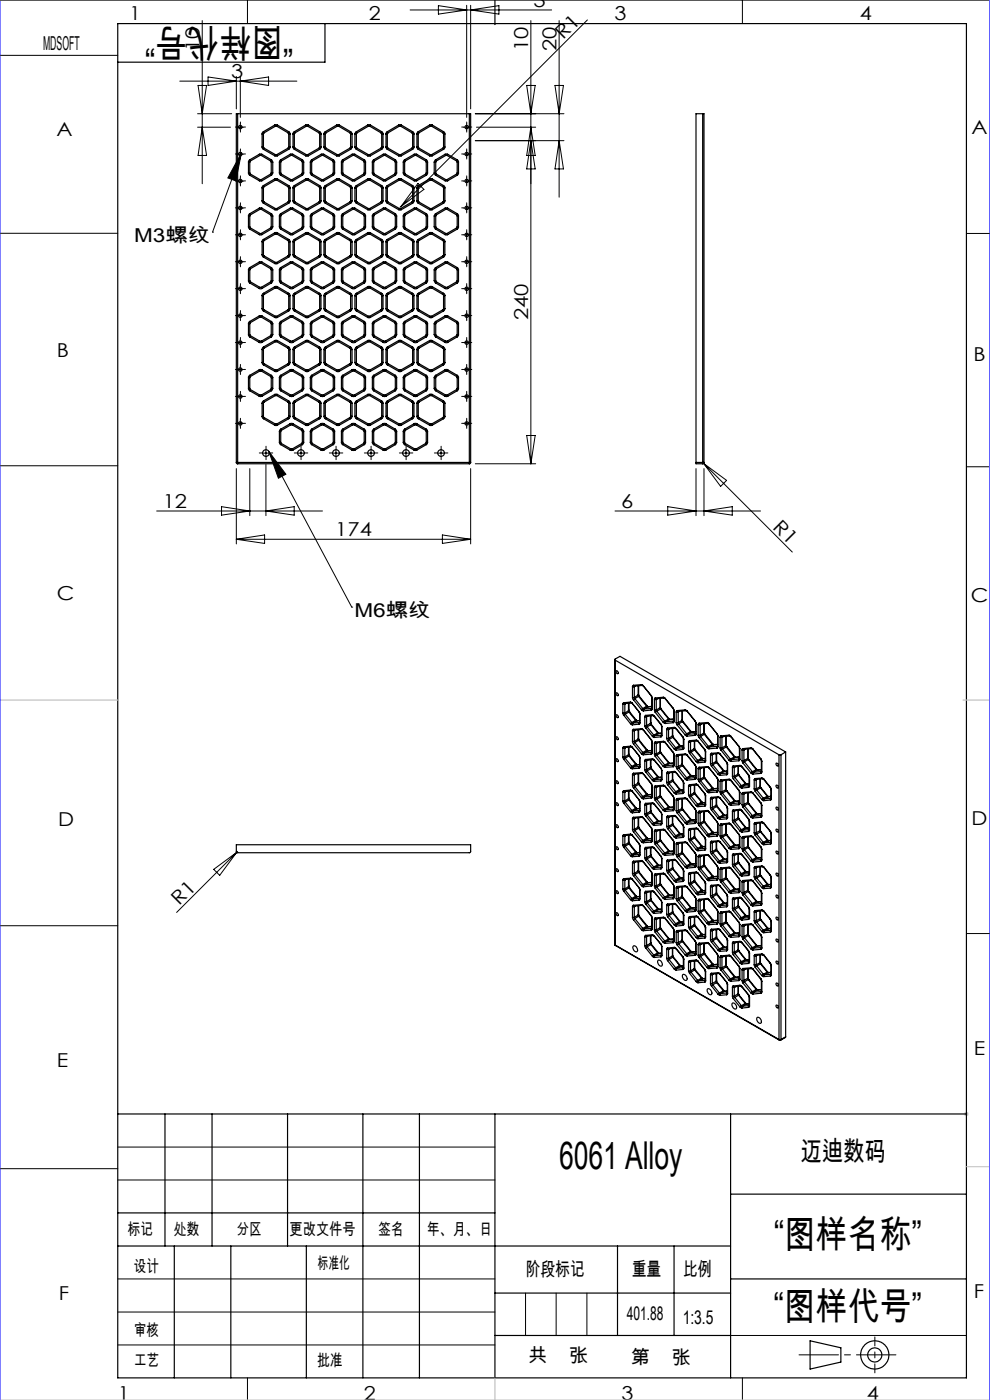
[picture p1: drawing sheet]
<svg xmlns="http://www.w3.org/2000/svg" width="210mm" height="297mm" viewBox="0 0 210 297" stroke-linecap="round" stroke-linejoin="round" font-family="sans-serif">
<defs><g id="words">
<g font-size="8.1">
<text x="62.2" y="6.1" transform="rotate(-180 62.2 6.1)">“图样代号”</text>
<text x="118.6" y="247.9">6061 Alloy</text>
<text x="164.2" y="264.7">“图样名称”</text>
<text x="164.1" y="279.9">“图样代号”</text>
</g>
<text font-size="5.8" x="169.9" y="246.3">迈迪数码</text>
<g font-size="4.1">
<text x="27.5" y="4.3">1</text>
<text x="78.3" y="4.3">2</text>
<text x="113.2" y="1.5">3</text>
<text x="130.3" y="4.3">3</text>
<text x="182.4" y="4.3">4</text>
<text x="9.1" y="10.5">MDSOFT</text>
<text x="42.3" y="10.8" transform="rotate(-90 42.3 10.8)">10</text>
<text x="112.1" y="10.8" transform="rotate(-90 112.1 10.8)">10</text>
<text x="118.1" y="10.8" transform="rotate(-90 118.1 10.8)">20</text>
<text x="119.5" y="8.5" transform="rotate(-45 119.5 8.5)">R1</text>
<text x="49" y="16.6">3</text>
<text x="12" y="28.8">A</text>
<text x="206.1" y="28.4">A</text>
<text x="28.4" y="51.4">M3螺纹</text>
<text x="112.1" y="68" transform="rotate(-90 112.1 68)">240</text>
<text x="12.1" y="75.8">B</text>
<text x="206.5" y="76.5">B</text>
<text x="34.5" y="107.8">12</text>
<text x="131.8" y="107.8">6</text>
<text x="71.1" y="113.8">174</text>
<text x="163.7" y="112" transform="rotate(45 163.7 112)">R1</text>
<text x="12" y="127.4">C</text>
<text x="75.2" y="131">M6螺纹</text>
<text x="205.9" y="127.7">C</text>
<text x="12.3" y="175.3">D</text>
<text x="206.1" y="175.1">D</text>
<text x="38" y="192.3" transform="rotate(-45 38 192.3)">R1</text>
<text x="12" y="226.5">E</text>
<text x="206.6" y="223.9">E</text>
<text x="12.5" y="275.7">F</text>
<text x="111.5" y="270.7">阶段标记</text>
<text x="134" y="270.7">重量</text>
<text x="144.9" y="270.7">比例</text>
<text x="206.6" y="275.3">F</text>
<text x="133" y="279.9">401.88</text>
<text x="144.8" y="280.8">1:3.5</text>
<text x="112.1" y="288.9">共</text>
<text x="120.7" y="288.9">张</text>
<text x="133.8" y="289.3">第</text>
<text x="142.5" y="289.3">张</text>
<text x="25.1" y="297">1</text>
<text x="77.2" y="297">2</text>
<text x="131.9" y="297">3</text>
<text x="183.8" y="297">4</text>
</g>
<g font-size="3.5">
<text x="27.1" y="262">标记</text>
<text x="36.9" y="262">处数</text>
<text x="50.2" y="262">分区</text>
<text x="61.4" y="262">更改文件号</text>
<text x="80.3" y="262">签名</text>
<text x="90.5" y="262">年、月、日</text>
<text x="28.4" y="269.8">设计</text>
<text x="67.4" y="269.2">标准化</text>
<text x="28.5" y="283.4">审核</text>
<text x="28.5" y="289.7">工艺</text>
<text x="67.3" y="289.7">批准</text>
</g>
</g></defs>
<g fill="none" stroke="#000" stroke-width=".21">
<path d="M0 0h210M0 11.7h25M38.1 17.2h24.9M42 18.1h1.8l-.9 6zM42.9 4.4v34.6M44.1 16.3l6 .9-6 .9zM50.1 16.2v6.9M51 16.2v8.7M51 17.2l6-.9v1.8zM52.5 0v5M87 2.1h30M93 1.2l6 .9-6 .9z"/>
<path d="M99 1.1v23.8M99.8 1.1v22M99.8 2.1l6-.9v1.8zM111.7 18.1h1.8l-.9 6zM112.6 4.4v94M117.7 18.1h1.8l-.9 6zM118.6 4.4v37.4M124.6 4.2l-39.5 39.6M157.5 0v5M41.9 27h7M41.9 24.1h7.2M42.9 27l.9 6h-1.8z"/>
<path d="M50.3 27h1.4M50.3 32.7h1.4M50.3 38.4h1.4M51 26.2v1.5M51 32v1.4M51 37.7v1.4M51.2 32.4l-1.2 6-1.7-.7zM51.2 32.4l-6.1 16.8M88.7 38.9l1.2 1.3-4.8 3.6zM98.3 27h1.4M98.3 32.7h1.4M98.3 38.4h1.4"/>
<path d="M99 26.2v1.5M99 32v1.4M99 37.7v1.4M100.8 29.8h18.8M100.8 24.1h18.8M101.1 27h12.5M112.6 29.8l.9 6h-1.8zM112.6 27l.9 6h-1.8zM118.6 29.8l.9 6h-1.8zM0 49.5h25M45.1 49.2h.1M50.3 55.5h1.4"/>
<path d="M50.3 44.1h1.4M50.3 49.8h1.4M51 43.4v1.4M51 49.1v1.4M51 54.8v1.5M85.1 43.8l-.3 .2M98.3 55.5h1.4M98.3 44.1h1.4M98.3 49.8h1.4M99 43.4v1.4M99 49.1v1.4M99 54.8v1.5"/>
<path d="M205 49.5h5M50.3 78.4h1.4M50.3 72.7h1.4M50.3 67h1.4M50.3 61.2h1.4M51 60.5v1.5M51 66.2v1.5M51 72v1.4M51 77.7v1.4M98.3 78.4h1.4M98.3 72.7h1.4M98.3 67h1.4"/>
<path d="M98.3 61.2h1.4M99 60.5v1.5M99 66.2v1.5M99 72v1.4M99 77.7v1.4M0 98.8h25M50.1 99.4v16M50.3 89.8h1.4M50.3 84.1h1.4M51 83.4v1.4M51 89.1v1.5M53 99.4v10"/>
<path d="M55.7 96.1h1.4M56.4 98.5v10.9M56.4 95.4v1.4M57 95.7l3.6 4.9-1.5 .9zM57 95.7l17.6 33.1M63.1 96.1h1.5M63.9 95.4v1.4M70.6 96.1h1.4M71.3 95.4v1.4M78 96.1h1.4M78.7 95.4v1.4M85.4 96.1h1.5"/>
<path d="M86.1 95.4v1.4M92.9 96.1h1.4M93.6 95.4v1.4M98.3 89.8h1.4M98.3 84.1h1.4M99 83.4v1.4M99 89.1v1.5M99.8 99.4v16M100.8 98.4h12.8M111.7 92.4h1.8l-.9 6zM147.6 99.4v10M149 98.1l.3 .2"/>
<path d="M149.3 98.3l18.8 18.8M149.3 98.3l4.8 3.6-1.2 1.3zM149.3 99.4v10M205 99h5M33.2 108.4h35.2M47 107.5l6 .9-6 .9zM50.1 114.4h49.7M50.1 114.4l6-.9v1.8zM56.4 108.4l6-.9v1.8zM93.8 113.5l6 .9-6 .9zM130.5 108.4h30.8M141.6 107.5l6 .9-6 .9z"/>
<path d="M149.3 108.4l6-.9v1.8zM74.6 128.8h.1M0 196.4h25M45.3 184.4l4.9-3.6-3.6 4.9zM50.4 180.6l-12.9 13M205 198h5M0 247.9h25M25 243.3h80M25 250.3h80M25 278.3h80M25 271.3h80M111.5 274.3v9"/>
<path d="M118 274.3v9M124.5 274.3v9M25 285.3h80M52.5 292.3v4.7M155 283.3h50M157.5 292.3v4.7"/>
</g>
<g fill="none" stroke="#000" stroke-width=".25">
<path d="M25 5h180v287.3h-180zM68.9 5v8.2h-43.9M105 0v5.2M50.4 24.1h-.3v74M50.4 24.1v74M50.4 24.1h49.2M52.7 34.4h.3M52.7 36.7h.3M52.7 36.7l.3 .5M52.7 34.4v2.3M53 33.9l.1 .2M53 33.9l-.3 .5"/>
<path d="M53 36.7l.1 .2M53 34.4v2.3M53 37.2l2 1.1M53.1 34.1l-.1 .3M53.1 36.9l-.1 .3M53.1 36.9l2 1.2M55 32.7l.1 .3M55 32.7h.6M55 38.3h.6M55 32.7l-2 1.2M55.1 38.1l-.1 .2M55.1 33h.3"/>
<path d="M55.1 38.1h.3M55.1 33l-2 1.1M55.4 38.1l.2 .2M55.4 33l2 1.1M55.6 32.7l-.2 .3M55.6 32.7l1.9 1.2M55.6 28.4h.3M55.6 31.2h.3M55.6 31.2l.3 .5M55.6 39.9h.3M55.6 28.4v2.8M55.6 39.9v2.7"/>
<path d="M55.9 27.9l.1 .3M55.9 39.4l.1 .2M55.9 27.9l-.3 .5M55.9 31.2l.1 .2M55.9 39.4l-.3 .5M55.9 31.7l2.4 1.4M55.9 28.4v2.8M55.9 39.9v2.7M56 31.4l-.1 .3M56 28.2l-.1 .2M56 39.6l-.1 .3M56 31.4l2.4 1.4"/>
<path d="M57.4 34.1l.1 .3M57.4 36.9l.1 .3M57.4 36.9l-2 1.2M57.5 33.9l-.1 .2M57.5 34.4h.4M57.5 33.9l.4 .5M57.5 36.7h.4M57.5 36.7l-.1 .2M57.5 34.4v2.3M57.5 37.2l-1.9 1.1M57.9 36.7l-.4 .5M57.9 34.4v2.3"/>
<path d="M58.3 26.5l.1 .3M58.3 38l.1 .2M58.3 26.5h.5M58.3 33.1h.5M58.3 38h.5M58.3 26.5l-2.4 1.4M58.3 38l-2.4 1.4M58.4 32.8l-.1 .3M58.4 26.8h.3M58.4 32.8h.3M58.4 38.2h.3M58.4 26.8l-2.4 1.4"/>
<path d="M58.4 38.2l-2.4 1.4M58.7 32.8l.1 .3M58.7 26.8l2.4 1.4M58.7 38.2l2.4 1.4M58.8 26.5l-.1 .3M58.8 38l-.1 .2M58.8 26.5l2.4 1.4M58.8 38l2.4 1.4M59.3 34.4h.2M59.3 36.7h.2M59.3 36.7l.2 .5M59.3 34.4v2.3"/>
<path d="M59.5 33.9l.2 .2M59.5 33.9l-.2 .5M59.5 36.7l.2 .2M59.5 34.4v2.3M59.5 37.2l2.1 1.1M59.7 36.9l-.2 .3M59.7 34.1l-.2 .3M59.7 36.9l2 1.2M61.1 31.4l.1 .3M61.1 28.2l.1 .2M61.1 39.6l.1 .3M61.1 31.4l-2.4 1.4"/>
<path d="M61.2 31.2l-.1 .2M61.2 31.2h.3M61.2 27.9l-.1 .3M61.2 28.4h.3M61.2 27.9l.3 .5M61.2 39.4l-.1 .2M61.2 39.9h.3M61.2 39.4l.3 .5M61.2 28.4v2.8M61.2 39.9v2.7M61.2 31.7l-2.4 1.4M61.5 31.2l-.3 .5"/>
<path d="M61.5 28.4v2.8M61.5 39.9v2.7M61.6 32.7l.1 .3M61.6 32.7h.5M61.6 38.3h.5M61.6 32.7l-2.1 1.2M61.7 38.1l-.1 .2M61.7 33h.3M61.7 38.1h.3M61.7 33l-2 1.1M62 38.1l.1 .2M62 33l2 1.1"/>
<path d="M62.1 32.7l-.1 .3M62.1 32.7l2 1.2M62.2 28.4h.2M62.2 31.2h.2M62.2 31.2l.2 .5M62.2 39.9h.2M62.2 28.4v2.8M62.2 39.9v2.7M62.4 27.9l.2 .3M62.4 27.9l-.2 .5M62.4 31.2l.2 .2M62.4 39.4l.2 .2"/>
<path d="M62.4 39.4l-.2 .5M62.4 28.4v2.8M62.4 39.9v2.7M62.4 31.7l2.4 1.4M62.6 28.2l-.2 .2M62.6 31.4l-.2 .3M62.6 39.6l-.2 .3M62.6 31.4l2.4 1.4M64 34.1l.1 .3M64 36.9l.1 .3M64 36.9l-2 1.2M64.1 33.9l-.1 .2"/>
<path d="M64.1 34.4h.3M64.1 33.9l.3 .5M64.1 36.7h.3M64.1 36.7l-.1 .2M64.1 34.4v2.3M64.1 37.2l-2 1.1M64.4 36.7l-.3 .5M64.4 34.4v2.3M64.8 26.5l.2 .3M64.8 38l.2 .2M64.8 38h.6M64.8 26.5h.6"/>
<path d="M64.8 33.1h.6M64.8 26.5l-2.4 1.4M64.8 38l-2.4 1.4M65 32.8l-.2 .3M65 38.2h.3M65 26.8h.3M65 32.8h.3M65 26.8l-2.4 1.4M65 38.2l-2.4 1.4M65.3 32.8l.1 .3M65.3 26.8l2.4 1.4M65.3 38.2l2.4 1.4"/>
<path d="M65.4 26.5l-.1 .3M65.4 38l-.1 .2M65.4 26.5l2.4 1.4M65.4 38l2.4 1.4M65.8 34.4h.3M65.8 36.7h.3M65.8 36.7l.3 .5M65.8 34.4v2.3M66.1 33.9l.2 .2M66.1 33.9l-.3 .5M66.1 36.7l.2 .2M66.1 34.4v2.3"/>
<path d="M66.1 37.2l2 1.1M66.3 34.1l-.2 .3M66.3 36.9l-.2 .3M66.3 36.9l2 1.2M67.7 28.2l.1 .2M67.7 31.4l.1 .3M67.7 39.6l.1 .3M67.7 31.4l-2.4 1.4M67.8 27.9l-.1 .3M67.8 28.4h.3M67.8 27.9l.3 .5M67.8 39.9h.3"/>
<path d="M67.8 31.2h.3M67.8 39.4l-.1 .2M67.8 31.2l-.1 .2M67.8 39.4l.3 .5M67.8 28.4v2.8M67.8 39.9v2.7M67.8 31.7l-2.4 1.4M68.1 31.2l-.3 .5M68.1 28.4v2.8M68.1 39.9v2.7M68.1 32.7l.2 .3M68.1 32.7h.6"/>
<path d="M68.1 38.3h.6M68.1 32.7l-2 1.2M68.3 33h.2M68.3 38.1l-.2 .2M68.3 38.1h.2M68.3 33l-2 1.1M68.5 38.1l.2 .2M68.5 33l2.1 1.1M68.7 32.7l-.2 .3M68.7 32.7l2 1.2M68.7 28.4h.3M68.7 31.2h.3"/>
<path d="M68.7 31.2l.3 .5M68.7 39.9h.3M68.7 28.4v2.8M68.7 39.9v2.7M69 27.9l.1 .3M69 27.9l-.3 .5M69 31.2l.1 .2M69 39.4l.1 .2M69 39.4l-.3 .5M69 28.4v2.8M69 39.9v2.7M69 31.7l2.4 1.4"/>
<path d="M69.1 28.2l-.1 .2M69.1 31.4l-.1 .3M69.1 39.6l-.1 .3M69.1 31.4l2.4 1.4M70.6 34.1l.1 .3M70.6 36.9l.1 .3M70.6 36.9l-2.1 1.2M70.7 33.9l-.1 .2M70.7 34.4h.3M70.7 33.9l.3 .5M70.7 36.7h.3M70.7 36.7l-.1 .2"/>
<path d="M70.7 34.4v2.3M70.7 37.2l-2 1.1M71 36.7l-.3 .5M71 34.4v2.3M71.4 26.5l.1 .3M71.4 38l.1 .2M71.4 26.5h.6M71.4 33.1h.6M71.4 38h.6M71.4 26.5l-2.4 1.4M71.4 38l-2.4 1.4M71.5 32.8l-.1 .3"/>
<path d="M71.5 26.8h.3M71.5 32.8h.3M71.5 38.2h.3M71.5 26.8l-2.4 1.4M71.5 38.2l-2.4 1.4M71.8 32.8l.2 .3M71.8 26.8l2.4 1.4M71.8 38.2l2.4 1.4M72 26.5l-.2 .3M72 38l-.2 .2M72 26.5l2.4 1.4M72 38l2.4 1.4"/>
<path d="M72.4 34.4h.3M72.4 36.7h.3M72.4 36.7l.3 .5M72.4 34.4v2.3M72.7 33.9l.1 .2M72.7 33.9l-.3 .5M72.7 36.7l.1 .2M72.7 34.4v2.3M72.7 37.2l2 1.1M72.8 34.1l-.1 .3M72.8 36.9l-.1 .3M72.8 36.9l2 1.2"/>
<path d="M74.2 28.2l.2 .2M74.2 31.4l.2 .3M74.2 39.6l.2 .3M74.2 31.4l-2.4 1.4M74.4 27.9l-.2 .3M74.4 28.4h.3M74.4 27.9l.3 .5M74.4 31.2h.3M74.4 39.9h.3M74.4 31.2l-.2 .2M74.4 39.4l-.2 .2M74.4 39.4l.3 .5"/>
<path d="M74.4 28.4v2.8M74.4 39.9v2.7M74.4 31.7l-2.4 1.4M74.7 32.7l.1 .3M74.7 32.7h.6M74.7 38.3h.6M74.7 31.2l-.3 .5M74.7 28.4v2.8M74.7 39.9v2.7M74.7 32.7l-2 1.2M74.8 33h.3M74.8 38.1l-.1 .2"/>
<path d="M74.8 38.1h.3M74.8 33l-2 1.1M75.1 38.1l.2 .2M75.1 33l2 1.1M75.3 32.7l-.2 .3M75.3 28.4h.3M75.3 31.2h.3M75.3 31.2l.3 .5M75.3 39.9h.3M75.3 28.4v2.8M75.3 39.9v2.7M75.3 32.7l2 1.2"/>
<path d="M75.6 27.9l.1 .3M75.6 27.9l-.3 .5M75.6 31.2l.1 .2M75.6 39.4l.1 .2M75.6 39.4l-.3 .5M75.6 28.4v2.8M75.6 39.9v2.7M75.6 31.7l2.4 1.4M75.7 28.2l-.1 .2M75.7 31.4l-.1 .3M75.7 39.6l-.1 .3M75.7 31.4l2.4 1.4"/>
<path d="M77.1 34.1l.2 .3M77.1 36.9l.2 .3M77.1 36.9l-2 1.2M77.3 33.9l-.2 .2M77.3 34.4h.2M77.3 33.9l.2 .5M77.3 36.7h.2M77.3 36.7l-.2 .2M77.3 34.4v2.3M77.3 37.2l-2 1.1M77.5 36.7l-.2 .5M77.5 34.4v2.3"/>
<path d="M78 26.5l.1 .3M78 38l.1 .2M78 38h.6M78 26.5h.6M78 33.1h.6M78 26.5l-2.4 1.4M78 38l-2.4 1.4M78.1 32.8l-.1 .3M78.1 38.2h.3M78.1 26.8h.3M78.1 32.8h.3M78.1 26.8l-2.4 1.4"/>
<path d="M78.1 38.2l-2.4 1.4M78.4 32.8l.2 .3M78.4 26.8l2.4 1.4M78.4 38.2l2.4 1.4M78.6 26.5l-.2 .3M78.6 38l-.2 .2M78.6 26.5l2.4 1.4M78.6 38l2.4 1.4M79 34.4h.3M79 36.7h.3M79 36.7l.3 .5M79 34.4v2.3"/>
<path d="M79.3 33.9l.1 .2M79.3 33.9l-.3 .5M79.3 36.7l.1 .2M79.3 34.4v2.3M79.3 37.2l2 1.1M79.4 34.1l-.1 .3M79.4 36.9l-.1 .3M79.4 36.9l2 1.2M80.8 28.2l.2 .2M80.8 31.4l.2 .3M80.8 39.6l.2 .3M80.8 31.4l-2.4 1.4"/>
<path d="M81 27.9l-.2 .3M81 28.4h.2M81 27.9l.2 .5M81 31.2h.2M81 39.9h.2M81 31.2l-.2 .2M81 39.4l-.2 .2M81 39.4l.2 .5M81 28.4v2.8M81 39.9v2.7M81 31.7l-2.4 1.4M81.2 31.2l-.2 .5"/>
<path d="M81.2 28.4v2.8M81.2 39.9v2.7M81.3 32.7l.1 .3M81.3 32.7h.5M81.3 38.3h.5M81.3 32.7l-2 1.2M81.4 33h.3M81.4 38.1l-.1 .2M81.4 38.1h.3M81.4 33l-2 1.1M81.7 38.1l.1 .2M81.7 33l2 1.1"/>
<path d="M81.8 32.7l-.1 .3M81.8 32.7l2.1 1.2M81.9 28.4h.3M81.9 31.2h.3M81.9 31.2l.3 .5M81.9 39.9h.3M81.9 28.4v2.8M81.9 39.9v2.7M82.2 27.9l.1 .3M82.2 27.9l-.3 .5M82.2 31.2l.1 .2M82.2 39.4l.1 .2"/>
<path d="M82.2 39.4l-.3 .5M82.2 28.4v2.8M82.2 39.9v2.7M82.2 31.7l2.4 1.4M82.3 31.4l-.1 .3M82.3 28.2l-.1 .2M82.3 39.6l-.1 .3M82.3 31.4l2.4 1.4M83.7 34.1l.2 .3M83.7 36.9l.2 .3M83.7 36.9l-2 1.2M83.9 33.9l-.2 .2"/>
<path d="M83.9 34.4h.2M83.9 33.9l.2 .5M83.9 36.7h.2M83.9 36.7l-.2 .2M83.9 34.4v2.3M83.9 37.2l-2.1 1.1M84.1 36.7l-.2 .5M84.1 34.4v2.3M84.6 26.5l.1 .3M84.6 38l.1 .2M84.6 33.1h.5M84.6 38h.5"/>
<path d="M84.6 26.5h.5M84.6 26.5l-2.4 1.4M84.6 38l-2.4 1.4M84.7 32.8l-.1 .3M84.7 32.8h.3M84.7 38.2h.3M84.7 26.8h.3M84.7 38.2l-2.4 1.4M84.7 26.8l-2.4 1.4M85 32.8l.1 .3M85 26.8l2.4 1.4M85 38.2l2.4 1.4"/>
<path d="M85.1 26.5l-.1 .3M85.1 38l-.1 .2M85.1 26.5l2.4 1.4M85.1 38l2.4 1.4M85.5 34.4h.3M85.5 36.7h.3M85.5 36.7l.3 .5M85.5 34.4v2.3M85.8 33.9l.2 .2M85.8 33.9l-.3 .5M85.8 36.7l.2 .2M85.8 34.4v2.3"/>
<path d="M85.8 37.2l2 1.1M86 34.1l-.2 .3M86 36.9l-.2 .3M86 36.9l2 1.2M87.4 31.4l.1 .3M87.4 28.2l.1 .2M87.4 39.6l.1 .3M87.4 31.4l-2.4 1.4M87.5 27.9l-.1 .3M87.5 31.2h.3M87.5 28.4h.3M87.5 39.9h.3"/>
<path d="M87.5 31.2l-.1 .2M87.5 27.9l.3 .5M87.5 39.4l-.1 .2M87.5 39.4l.3 .5M87.5 28.4v2.8M87.5 39.9v2.7M87.5 31.7l-2.4 1.4M87.8 31.2l-.3 .5M87.8 28.4v2.8M87.8 39.9v2.7M87.8 32.7l.2 .3M87.8 32.7h.6"/>
<path d="M87.8 38.3h.6M87.8 32.7l-2 1.2M88 33h.3M88 38.1l-.2 .2M88 38.1h.3M88 33l-2 1.1M88.3 38.1l.1 .2M88.3 33l2 1.1M88.4 32.7l-.1 .3M88.4 32.7l2 1.2M88.4 39.9h.3M88.4 28.4h.3"/>
<path d="M88.4 31.2h.3M88.4 31.2l.3 .5M88.4 28.4v2.8M88.4 39.9v2.7M88.7 39.4l-.3 .5M88.7 39.4l.2 .2M88.7 27.9l.2 .3M88.7 27.9l-.3 .5M88.7 31.2l.2 .2M88.7 28.4v2.8M88.7 39.9v2.7M88.7 31.7l2.4 1.4"/>
<path d="M88.9 39.6l-.2 .3M88.9 31.4l-.2 .3M88.9 28.2l-.2 .2M88.9 31.4l2.4 1.4M90.3 34.1l.1 .3M90.3 36.9l.1 .3M90.3 36.9l-2 1.2M90.4 33.9l-.1 .2M90.4 34.4h.3M90.4 33.9l.3 .5M90.4 36.7h.3M90.4 36.7l-.1 .2"/>
<path d="M90.4 37.2l-2 1.1M90.4 34.4v2.3M90.7 36.7l-.3 .5M90.7 34.4v2.3M91.1 38l.2 .2M91.1 26.5l.2 .3M91.1 38h.6M91.1 26.5h.6M91.1 33.1h.6M91.1 38l-2.4 1.4M91.1 26.5l-2.4 1.4M91.3 32.8l-.2 .3"/>
<path d="M91.3 38.2h.2M91.3 26.8h.2M91.3 32.8h.2M91.3 38.2l-2.4 1.4M91.3 26.8l-2.4 1.4M91.5 32.8l.2 .3M91.5 38.2l2.4 1.4M91.5 26.8l2.4 1.4M91.7 38l-.2 .2M91.7 26.5l-.2 .3M91.7 38l2.4 1.4M91.7 26.5l2.4 1.4"/>
<path d="M92.1 34.4h.3M92.1 36.7h.3M92.1 36.7l.3 .5M92.1 34.4v2.3M92.4 33.9l.2 .2M92.4 33.9l-.3 .5M92.4 36.7l.2 .2M92.4 34.4v2.3M92.4 37.2l2 1.1M92.6 34.1l-.2 .3M92.6 36.9l-.2 .3M92.6 36.9l1.9 1.2"/>
<path d="M93.9 39.6l.2 .3M93.9 31.4l.2 .3M93.9 28.2l.2 .2M93.9 31.4l-2.4 1.4M94.1 39.9h.3M94.1 39.4l-.2 .2M94.1 39.4l.3 .5M94.1 31.2h.3M94.1 28.4h.3M94.1 27.9l-.2 .3M94.1 27.9l.3 .5M94.1 31.2l-.2 .2"/>
<path d="M94.1 28.4v2.8M94.1 39.9v2.7M94.1 31.7l-2.4 1.4M94.4 31.2l-.3 .5M94.4 28.4v2.8M94.4 39.9v2.7M94.4 32.7l.1 .3M94.4 32.7h.6M94.4 38.3h.6M94.4 32.7l-2 1.2M94.5 33h.3M94.5 38.1l-.1 .2"/>
<path d="M94.5 38.1h.3M94.5 33l-1.9 1.1M94.8 38.1l.2 .2M94.8 33l2 1.1M95 32.7l-.2 .3M95 32.7l2 1.2M96.8 34.1l.2 .3M96.8 36.9l.2 .3M96.8 36.9l-2 1.2M97 33.9l-.2 .2M97 34.4h.3M97 33.9l.3 .5"/>
<path d="M97 36.7h.3M97 36.7l-.2 .2M97 34.4v2.3M97 37.2l-2 1.1M97.3 36.7l-.3 .5M97.3 34.4v2.3M99.6 24.1h.2v74M99.6 24.1v74M149 24.1h.3v74M149 24.1h-1.4v74M149 24.1v74M52.7 57.3h.3"/>
<path d="M52.7 59.5h.3M52.7 59.5l.3 .5M52.7 45.8h.3M52.7 48.1h.3M52.7 48.1l.3 .5M52.7 45.8v2.3M52.7 57.3v2.2M53 56.8l.1 .2M53 56.8l-.3 .5M53 59.5l.1 .3M53 45.3l.1 .3M53 45.3l-.3 .5"/>
<path d="M53 48.1l.1 .3M53 45.8v2.3M53 57.3v2.2M53 48.6l2 1.2M53.1 57l-.1 .3M53.1 59.8l-.1 .2M53.1 45.6l-.1 .2M53.1 48.4l-.1 .2M53.1 59.8l2 1.2M53.1 48.4l2 1.1M55 55.6l.1 .2M55 44.2l.1 .2"/>
<path d="M55 49.8h.6M55 44.2h.6M55 55.6h.6M55 55.6l-2 1.2M55 44.2l-2 1.1M55.1 49.5l-.1 .3M55.1 49.5h.3M55.1 44.4h.3M55.1 55.8h.3M55.1 55.8l-2 1.2M55.1 44.4l-2 1.2M55.4 49.5l.2 .3"/>
<path d="M55.4 55.8l2 1.2M55.4 44.4l2 1.2M55.6 55.6l-.2 .2M55.6 44.2l-.2 .2M55.6 55.6l1.9 1.2M55.6 44.2l1.9 1.1M55.6 42.6h.3M55.6 42.6l.3 .5M55.6 51.3h.3M55.6 54h.3M55.6 54l.3 .5M55.6 51.3v2.7"/>
<path d="M55.9 50.8l.1 .2M55.9 42.6l.1 .3M55.9 50.8l-.3 .5M55.9 54l.1 .3M55.9 43.1l2.4 1.4M55.9 54.5l2.4 1.4M55.9 51.3v2.7M56 42.9l-.1 .2M56 54.3l-.1 .2M56 51l-.1 .3M56 42.9l2.4 1.3M56 54.3l2.4 1.4"/>
<path d="M57.4 57l.1 .3M57.4 45.6l.1 .2M57.4 48.4l.1 .2M57.4 59.8l.1 .2M57.4 48.4l-2 1.1M57.4 59.8l-2 1.2M57.5 56.8l-.1 .2M57.5 57.3h.4M57.5 56.8l.4 .5M57.5 45.3l-.1 .3M57.5 45.8h.4M57.5 45.3l.4 .5"/>
<path d="M57.5 59.5h.4M57.5 59.5l-.1 .3M57.5 48.1h.4M57.5 48.1l-.1 .3M57.5 48.6l-1.9 1.2M57.5 45.8v2.3M57.5 57.3v2.2M57.9 59.5l-.4 .5M57.9 48.1l-.4 .5M57.9 45.8v2.3M57.9 57.3v2.2M58.3 49.4l.1 .2"/>
<path d="M58.3 44.5h.5M58.3 49.4h.5M58.3 55.9h.5M58.3 49.4l-2.4 1.4M58.4 44.2l-.1 .3M58.4 55.7l-.1 .2M58.4 44.2h.3M58.4 49.6h.3M58.4 55.7h.3M58.4 49.6l-2.4 1.4M58.7 44.2l.1 .3M58.7 55.7l.1 .2"/>
<path d="M58.7 49.6l2.4 1.4M58.8 49.4l-.1 .2M58.8 49.4l2.4 1.4M59.3 57.3h.2M59.3 59.5h.2M59.3 59.5l.2 .5M59.3 45.8h.2M59.3 48.1h.2M59.3 48.1l.2 .5M59.3 45.8v2.3M59.3 57.3v2.2M59.5 56.8l-.2 .5"/>
<path d="M59.5 56.8l.2 .2M59.5 59.5l.2 .3M59.5 45.3l.2 .3M59.5 45.3l-.2 .5M59.5 48.1l.2 .3M59.5 45.8v2.3M59.5 57.3v2.2M59.5 48.6l2.1 1.2M59.7 57l-.2 .3M59.7 59.8l-.2 .2M59.7 45.6l-.2 .2M59.7 48.4l-.2 .2"/>
<path d="M59.7 59.8l2 1.2M59.7 48.4l2 1.1M61.1 42.9l.1 .2M61.1 54.3l.1 .2M61.1 51l.1 .3M61.1 42.9l-2.4 1.3M61.1 54.3l-2.4 1.4M61.2 42.6l-.1 .3M61.2 42.6h.3M61.2 54l-.1 .3M61.2 54h.3M61.2 50.8l-.1 .2"/>
<path d="M61.2 51.3h.3M61.2 50.8l.3 .5M61.2 51.3v2.7M61.2 43.1l-2.4 1.4M61.2 54.5l-2.4 1.4M61.5 42.6l-.3 .5M61.5 54l-.3 .5M61.5 51.3v2.7M61.6 55.6l.1 .2M61.6 55.6h.5M61.6 44.2l.1 .2M61.6 44.2h.5"/>
<path d="M61.6 49.8h.5M61.6 44.2l-2.1 1.1M61.6 55.6l-2.1 1.2M61.7 55.8h.3M61.7 44.4h.3M61.7 49.5l-.1 .3M61.7 49.5h.3M61.7 44.4l-2 1.2M61.7 55.8l-2 1.2M62 49.5l.1 .3M62 55.8l2 1.2M62 44.4l2 1.2"/>
<path d="M62.1 55.6l-.1 .2M62.1 44.2l-.1 .2M62.1 55.6l2 1.2M62.1 44.2l2 1.1M62.2 51.3h.2M62.2 54h.2M62.2 42.6h.2M62.2 42.6l.2 .5M62.2 54l.2 .5M62.2 51.3v2.7M62.4 50.8l-.2 .5M62.4 50.8l.2 .2"/>
<path d="M62.4 42.6l.2 .3M62.4 54l.2 .3M62.4 51.3v2.7M62.4 43.1l2.4 1.4M62.4 54.5l2.4 1.4M62.6 51l-.2 .3M62.6 42.9l-.2 .2M62.6 54.3l-.2 .2M62.6 42.9l2.4 1.3M62.6 54.3l2.4 1.4M64 57l.1 .3M64 59.8l.1 .2"/>
<path d="M64 45.6l.1 .2M64 48.4l.1 .2M64 48.4l-2 1.1M64 59.8l-2 1.2M64.1 59.5h.3M64.1 57.3h.3M64.1 56.8l-.1 .2M64.1 56.8l.3 .5M64.1 59.5l-.1 .3M64.1 45.3l-.1 .3M64.1 45.8h.3M64.1 45.3l.3 .5"/>
<path d="M64.1 48.1h.3M64.1 48.1l-.1 .3M64.1 45.8v2.3M64.1 57.3v2.2M64.1 48.6l-2 1.2M64.4 59.5l-.3 .5M64.4 48.1l-.3 .5M64.4 45.8v2.3M64.4 57.3v2.2M64.8 49.4l.2 .2M64.8 55.9h.6M64.8 49.4h.6"/>
<path d="M64.8 44.5h.6M64.8 49.4l-2.4 1.4M65 44.2l-.2 .3M65 55.7l-.2 .2M65 55.7h.3M65 49.6h.3M65 44.2h.3M65 49.6l-2.4 1.4M65.3 55.7l.1 .2M65.3 44.2l.1 .3M65.3 49.6l2.4 1.4M65.4 49.4l-.1 .2"/>
<path d="M65.4 49.4l2.4 1.4M65.8 45.8h.3M65.8 48.1h.3M65.8 48.1l.3 .5M65.8 57.3h.3M65.8 59.5h.3M65.8 59.5l.3 .5M65.8 45.8v2.3M65.8 57.3v2.2M66.1 45.3l.2 .3M66.1 45.3l-.3 .5M66.1 48.1l.2 .3"/>
<path d="M66.1 56.8l.2 .2M66.1 56.8l-.3 .5M66.1 59.5l.2 .3M66.1 45.8v2.3M66.1 57.3v2.2M66.1 48.6l2 1.2M66.3 45.6l-.2 .2M66.3 48.4l-.2 .2M66.3 57l-.2 .3M66.3 59.8l-.2 .2M66.3 48.4l2 1.1M66.3 59.8l2 1.2"/>
<path d="M67.7 51l.1 .3M67.7 54.3l.1 .2M67.7 42.9l.1 .2M67.7 54.3l-2.4 1.4M67.7 42.9l-2.4 1.3M67.8 54h.3M67.8 51.3h.3M67.8 50.8l-.1 .2M67.8 50.8l.3 .5M67.8 42.6h.3M67.8 54l-.1 .3M67.8 42.6l-.1 .3"/>
<path d="M67.8 51.3v2.7M67.8 54.5l-2.4 1.4M67.8 43.1l-2.4 1.4M68.1 54l-.3 .5M68.1 42.6l-.3 .5M68.1 51.3v2.7M68.1 44.2l.2 .2M68.1 44.2h.6M68.1 49.8h.6M68.1 55.6l.2 .2M68.1 55.6h.6M68.1 44.2l-2 1.1"/>
<path d="M68.1 55.6l-2 1.2M68.3 44.4h.2M68.3 49.5l-.2 .3M68.3 49.5h.2M68.3 55.8h.2M68.3 44.4l-2 1.2M68.3 55.8l-2 1.2M68.5 49.5l.2 .3M68.5 44.4l2.1 1.2M68.5 55.8l2.1 1.2M68.7 44.2l-.2 .2M68.7 55.6l-.2 .2"/>
<path d="M68.7 44.2l2 1.1M68.7 55.6l2 1.2M68.7 51.3h.3M68.7 54h.3M68.7 42.6h.3M68.7 42.6l.3 .5M68.7 54l.3 .5M68.7 51.3v2.7M69 50.8l-.3 .5M69 50.8l.1 .2M69 42.6l.1 .3M69 54l.1 .3"/>
<path d="M69 51.3v2.7M69 43.1l2.4 1.4M69 54.5l2.4 1.4M69.1 51l-.1 .3M69.1 42.9l-.1 .2M69.1 54.3l-.1 .2M69.1 42.9l2.4 1.3M69.1 54.3l2.4 1.4M70.6 45.6l.1 .2M70.6 48.4l.1 .2M70.6 57l.1 .3M70.6 59.8l.1 .2"/>
<path d="M70.6 48.4l-2.1 1.1M70.6 59.8l-2.1 1.2M70.7 45.3l-.1 .3M70.7 45.8h.3M70.7 45.3l.3 .5M70.7 48.1h.3M70.7 48.1l-.1 .3M70.7 56.8l-.1 .2M70.7 57.3h.3M70.7 56.8l.3 .5M70.7 59.5h.3M70.7 59.5l-.1 .3"/>
<path d="M70.7 45.8v2.3M70.7 57.3v2.2M70.7 48.6l-2 1.2M71 48.1l-.3 .5M71 59.5l-.3 .5M71 45.8v2.3M71 57.3v2.2M71.4 49.4l.1 .2M71.4 55.9h.6M71.4 49.4h.6M71.4 44.5h.6M71.4 49.4l-2.4 1.4"/>
<path d="M71.5 44.2l-.1 .3M71.5 55.7l-.1 .2M71.5 55.7h.3M71.5 49.6h.3M71.5 44.2h.3M71.5 49.6l-2.4 1.4M71.8 55.7l.2 .2M71.8 44.2l.2 .3M71.8 49.6l2.4 1.4M72 49.4l-.2 .2M72 49.4l2.4 1.4M72.4 45.8h.3"/>
<path d="M72.4 48.1h.3M72.4 48.1l.3 .5M72.4 57.3h.3M72.4 59.5h.3M72.4 59.5l.3 .5M72.4 45.8v2.3M72.4 57.3v2.2M72.7 45.3l.1 .3M72.7 45.3l-.3 .5M72.7 48.1l.1 .3M72.7 56.8l.1 .2M72.7 56.8l-.3 .5"/>
<path d="M72.7 59.5l.1 .3M72.7 45.8v2.3M72.7 57.3v2.2M72.7 48.6l2 1.2M72.8 45.6l-.1 .2M72.8 48.4l-.1 .2M72.8 57l-.1 .3M72.8 59.8l-.1 .2M72.8 48.4l2 1.1M72.8 59.8l2 1.2M74.2 51l.2 .3M74.2 54.3l.2 .2"/>
<path d="M74.2 42.9l.2 .2M74.2 54.3l-2.4 1.4M74.2 42.9l-2.4 1.3M74.4 54h.3M74.4 51.3h.3M74.4 50.8l-.2 .2M74.4 50.8l.3 .5M74.4 42.6h.3M74.4 42.6l-.2 .3M74.4 54l-.2 .3M74.4 51.3v2.7M74.4 54.5l-2.4 1.4"/>
<path d="M74.4 43.1l-2.4 1.4M74.7 44.2l.1 .2M74.7 44.2h.6M74.7 49.8h.6M74.7 55.6l.1 .2M74.7 55.6h.6M74.7 42.6l-.3 .5M74.7 54l-.3 .5M74.7 44.2l-2 1.1M74.7 51.3v2.7M74.7 55.6l-2 1.2M74.8 44.4h.3"/>
<path d="M74.8 49.5l-.1 .3M74.8 49.5h.3M74.8 55.8h.3M74.8 44.4l-2 1.2M74.8 55.8l-2 1.2M75.1 49.5l.2 .3M75.1 44.4l2 1.2M75.1 55.8l2 1.2M75.3 44.2l-.2 .2M75.3 55.6l-.2 .2M75.3 51.3h.3M75.3 54h.3"/>
<path d="M75.3 42.6h.3M75.3 42.6l.3 .5M75.3 54l.3 .5M75.3 44.2l2 1.1M75.3 51.3v2.7M75.3 55.6l2 1.2M75.6 50.8l-.3 .5M75.6 50.8l.1 .2M75.6 42.6l.1 .3M75.6 54l.1 .3M75.6 51.3v2.7M75.6 43.1l2.4 1.4"/>
<path d="M75.6 54.5l2.4 1.4M75.7 51l-.1 .3M75.7 42.9l-.1 .2M75.7 54.3l-.1 .2M75.7 42.9l2.4 1.3M75.7 54.3l2.4 1.4M77.1 45.6l.2 .2M77.1 48.4l.2 .2M77.1 57l.2 .3M77.1 59.8l.2 .2M77.1 48.4l-2 1.1M77.1 59.8l-2 1.2"/>
<path d="M77.3 45.3l-.2 .3M77.3 45.8h.2M77.3 45.3l.2 .5M77.3 48.1h.2M77.3 48.1l-.2 .3M77.3 56.8l-.2 .2M77.3 57.3h.2M77.3 56.8l.2 .5M77.3 59.5h.2M77.3 59.5l-.2 .3M77.3 45.8v2.3M77.3 57.3v2.2"/>
<path d="M77.3 48.6l-2 1.2M77.5 48.1l-.2 .5M77.5 59.5l-.2 .5M77.5 45.8v2.3M77.5 57.3v2.2M78 49.4l.1 .2M78 55.9h.6M78 49.4h.6M78 44.5h.6M78 49.4l-2.4 1.4M78.1 44.2l-.1 .3M78.1 55.7l-.1 .2"/>
<path d="M78.1 55.7h.3M78.1 49.6h.3M78.1 44.2h.3M78.1 49.6l-2.4 1.4M78.4 55.7l.2 .2M78.4 44.2l.2 .3M78.4 49.6l2.4 1.4M78.6 49.4l-.2 .2M78.6 49.4l2.4 1.4M79 57.3h.3M79 59.5h.3M79 59.5l.3 .5"/>
<path d="M79 45.8h.3M79 48.1h.3M79 48.1l.3 .5M79 45.8v2.3M79 57.3v2.2M79.3 56.8l.1 .2M79.3 56.8l-.3 .5M79.3 59.5l.1 .3M79.3 45.3l.1 .3M79.3 45.3l-.3 .5M79.3 48.1l.1 .3M79.3 45.8v2.3"/>
<path d="M79.3 57.3v2.2M79.3 48.6l2 1.2M79.4 57l-.1 .3M79.4 59.8l-.1 .2M79.4 45.6l-.1 .2M79.4 48.4l-.1 .2M79.4 48.4l2 1.1M79.4 59.8l2 1.2M80.8 51l.2 .3M80.8 54.3l.2 .2M80.8 42.9l.2 .2M80.8 54.3l-2.4 1.4"/>
<path d="M80.8 42.9l-2.4 1.3M81 54h.2M81 51.3h.2M81 50.8l-.2 .2M81 50.8l.2 .5M81 42.6h.2M81 42.6l-.2 .3M81 54l-.2 .3M81 51.3v2.7M81 54.5l-2.4 1.4M81 43.1l-2.4 1.4M81.2 42.6l-.2 .5"/>
<path d="M81.2 54l-.2 .5M81.2 51.3v2.7M81.3 55.6l.1 .2M81.3 55.6h.5M81.3 44.2l.1 .2M81.3 44.2h.5M81.3 49.8h.5M81.3 55.6l-2 1.2M81.3 44.2l-2 1.1M81.4 55.8h.3M81.4 44.4h.3M81.4 49.5l-.1 .3"/>
<path d="M81.4 49.5h.3M81.4 55.8l-2 1.2M81.4 44.4l-2 1.2M81.7 49.5l.1 .3M81.7 55.8l2 1.2M81.7 44.4l2 1.2M81.8 55.6l-.1 .2M81.8 44.2l-.1 .2M81.8 55.6l2.1 1.2M81.8 44.2l2.1 1.1M81.9 51.3h.3M81.9 54h.3"/>
<path d="M81.9 54l.3 .5M81.9 42.6h.3M81.9 42.6l.3 .5M81.9 51.3v2.7M82.2 50.8l-.3 .5M82.2 50.8l.1 .2M82.2 54l.1 .3M82.2 42.6l.1 .3M82.2 51.3v2.7M82.2 54.5l2.4 1.4M82.2 43.1l2.4 1.4M82.3 51l-.1 .3"/>
<path d="M82.3 54.3l-.1 .2M82.3 42.9l-.1 .2M82.3 54.3l2.4 1.4M82.3 42.9l2.4 1.3M83.7 57l.2 .3M83.7 59.8l.2 .2M83.7 45.6l.2 .2M83.7 48.4l.2 .2M83.7 59.8l-2 1.2M83.7 48.4l-2 1.1M83.9 56.8l-.2 .2M83.9 57.3h.2"/>
<path d="M83.9 56.8l.2 .5M83.9 59.5h.2M83.9 59.5l-.2 .3M83.9 45.3l-.2 .3M83.9 45.8h.2M83.9 45.3l.2 .5M83.9 48.1h.2M83.9 48.1l-.2 .3M83.9 45.8v2.3M83.9 57.3v2.2M83.9 48.6l-2.1 1.2M84.1 59.5l-.2 .5"/>
<path d="M84.1 48.1l-.2 .5M84.1 45.8v2.3M84.1 57.3v2.2M84.6 49.4l.1 .2M84.6 55.9h.5M84.6 44.5h.5M84.6 49.4h.5M84.6 49.4l-2.4 1.4M84.7 55.7l-.1 .2M84.7 55.7h.3M84.7 44.2l-.1 .3M84.7 44.2h.3"/>
<path d="M84.7 49.6h.3M84.7 49.6l-2.4 1.4M85 55.7l.1 .2M85 44.2l.1 .3M85 49.6l2.4 1.4M85.1 49.4l-.1 .2M85.1 49.4l2.4 1.4M85.5 48.1h.3M85.5 45.8h.3M85.5 57.3h.3M85.5 59.5h.3M85.5 59.5l.3 .5"/>
<path d="M85.5 48.1l.3 .5M85.5 45.8v2.3M85.5 57.3v2.2M85.8 56.8l.2 .2M85.8 56.8l-.3 .5M85.8 59.5l.2 .3M85.8 45.3l.2 .3M85.8 45.3l-.3 .5M85.8 48.1l.2 .3M85.8 45.8v2.3M85.8 57.3v2.2M85.8 48.6l2 1.2"/>
<path d="M86 57l-.2 .3M86 59.8l-.2 .2M86 45.6l-.2 .2M86 48.4l-.2 .2M86 59.8l2 1.2M86 48.4l2 1.1M87.4 51l.1 .3M87.4 54.3l.1 .2M87.4 42.9l.1 .2M87.4 54.3l-2.4 1.4M87.4 42.9l-2.4 1.3M87.5 54h.3"/>
<path d="M87.5 51.3h.3M87.5 50.8l-.1 .2M87.5 50.8l.3 .5M87.5 54l-.1 .3M87.5 42.6h.3M87.5 42.6l-.1 .3M87.5 51.3v2.7M87.5 54.5l-2.4 1.4M87.5 43.1l-2.4 1.4M87.8 54l-.3 .5M87.8 42.6l-.3 .5M87.8 51.3v2.7"/>
<path d="M87.8 55.6l.2 .2M87.8 55.6h.6M87.8 44.2l.2 .2M87.8 44.2h.6M87.8 49.8h.6M87.8 55.6l-2 1.2M87.8 44.2l-2 1.1M88 55.8h.3M88 44.4h.3M88 49.5l-.2 .3M88 49.5h.3M88 55.8l-2 1.2"/>
<path d="M88 44.4l-2 1.2M88.3 49.5l.1 .3M88.3 44.4l2 1.2M88.3 55.8l2 1.2M88.4 55.6l-.1 .2M88.4 44.2l-.1 .2M88.4 55.6l2 1.2M88.4 44.2l2 1.1M88.4 51.3h.3M88.4 54h.3M88.4 54l.3 .5M88.4 42.6h.3"/>
<path d="M88.4 42.6l.3 .5M88.4 51.3v2.7M88.7 50.8l-.3 .5M88.7 50.8l.2 .2M88.7 54l.2 .3M88.7 42.6l.2 .3M88.7 51.3v2.7M88.7 54.5l2.4 1.4M88.7 43.1l2.4 1.4M88.9 51l-.2 .3M88.9 54.3l-.2 .2M88.9 42.9l-.2 .2"/>
<path d="M88.9 54.3l2.4 1.4M88.9 42.9l2.4 1.3M90.3 57l.1 .3M90.3 59.8l.1 .2M90.3 45.6l.1 .2M90.3 48.4l.1 .2M90.3 59.8l-2 1.2M90.3 48.4l-2 1.1M90.4 56.8l-.1 .2M90.4 57.3h.3M90.4 56.8l.3 .5M90.4 59.5h.3"/>
<path d="M90.4 59.5l-.1 .3M90.4 45.3l-.1 .3M90.4 45.8h.3M90.4 45.3l.3 .5M90.4 48.1h.3M90.4 48.1l-.1 .3M90.4 45.8v2.3M90.4 57.3v2.2M90.4 48.6l-2 1.2M90.7 59.5l-.3 .5M90.7 48.1l-.3 .5M90.7 45.8v2.3"/>
<path d="M90.7 57.3v2.2M91.1 49.4l.2 .2M91.1 49.4h.6M91.1 55.9h.6M91.1 44.5h.6M91.1 49.4l-2.4 1.4M91.3 49.6h.2M91.3 55.7l-.2 .2M91.3 55.7h.2M91.3 44.2l-.2 .3M91.3 44.2h.2M91.3 49.6l-2.4 1.4"/>
<path d="M91.5 55.7l.2 .2M91.5 44.2l.2 .3M91.5 49.6l2.4 1.4M91.7 49.4l-.2 .2M91.7 49.4l2.4 1.4M92.1 45.8h.3M92.1 48.1h.3M92.1 57.3h.3M92.1 59.5h.3M92.1 59.5l.3 .5M92.1 48.1l.3 .5M92.1 45.8v2.3"/>
<path d="M92.1 57.3v2.2M92.4 45.3l-.3 .5M92.4 45.3l.2 .3M92.4 56.8l-.3 .5M92.4 56.8l.2 .2M92.4 59.5l.2 .3M92.4 48.1l.2 .3M92.4 45.8v2.3M92.4 57.3v2.2M92.4 48.6l2 1.2M92.6 45.6l-.2 .2M92.6 57l-.2 .3"/>
<path d="M92.6 59.8l-.2 .2M92.6 48.4l-.2 .2M92.6 59.8l1.9 1.2M92.6 48.4l1.9 1.1M93.9 51l.2 .3M93.9 42.9l.2 .2M93.9 54.3l.2 .2M93.9 42.9l-2.4 1.3M93.9 54.3l-2.4 1.4M94.1 54h.3M94.1 51.3h.3M94.1 42.6h.3"/>
<path d="M94.1 50.8l-.2 .2M94.1 50.8l.3 .5M94.1 42.6l-.2 .3M94.1 54l-.2 .3M94.1 51.3v2.7M94.1 43.1l-2.4 1.4M94.1 54.5l-2.4 1.4M94.4 42.6l-.3 .5M94.4 54l-.3 .5M94.4 51.3v2.7M94.4 55.6l.1 .2M94.4 55.6h.6"/>
<path d="M94.4 44.2l.1 .2M94.4 44.2h.6M94.4 49.8h.6M94.4 44.2l-2 1.1M94.4 55.6l-2 1.2M94.5 55.8h.3M94.5 44.4h.3M94.5 49.5l-.1 .3M94.5 49.5h.3M94.5 44.4l-1.9 1.2M94.5 55.8l-1.9 1.2M94.8 49.5l.2 .3"/>
<path d="M94.8 55.8l2 1.2M94.8 44.4l2 1.2M95 55.6l-.2 .2M95 44.2l-.2 .2M95 55.6l2 1.2M95 44.2l2 1.1M96.8 59.8l.2 .2M96.8 45.6l.2 .2M96.8 48.4l.2 .2M96.8 57l.2 .3M96.8 48.4l-2 1.1M96.8 59.8l-2 1.2"/>
<path d="M97 48.1h.3M97 45.8h.3M97 56.8l-.2 .2M97 59.5l-.2 .3M97 59.5h.3M97 45.3l-.2 .3M97 45.3l.3 .5M97 48.1l-.2 .3M97 57.3h.3M97 56.8l.3 .5M97 45.8v2.3M97 57.3v2.2"/>
<path d="M97 48.6l-2 1.2M97.3 59.5l-.3 .5M97.3 48.1l-.3 .5M97.3 45.8v2.3M97.3 57.3v2.2M52.7 68.7h.3M52.7 71h.3M52.7 71l.3 .5M52.7 68.7v2.3M53 68.2l.1 .2M53 68.2l-.3 .5M53 71l.1 .2"/>
<path d="M53 79.6l.1 .3M53 79.6l-.3 .5M53 68.7v2.3M53 60l2 1.2M53 71.5l2 1.1M53.1 68.4l-.1 .3M53.1 71.2l-.1 .3M53.1 79.9l-.1 .2M53.1 71.2l2 1.2M55 67l.1 .3M55 78.5l.1 .2M55 61.2h.6"/>
<path d="M55 72.6h.6M55 78.5h.6M55 67h.6M55 67l-2 1.2M55 78.5l-2 1.1M55.1 61l-.1 .2M55.1 72.4l-.1 .2M55.1 61h.3M55.1 72.4h.3M55.1 78.7h.3M55.1 67.3h.3M55.1 67.3l-2 1.1"/>
<path d="M55.1 78.7l-2 1.2M55.4 61l.2 .2M55.4 72.4l.2 .2M55.4 67.3l2 1.1M55.4 78.7l2 1.2M55.6 67l-.2 .3M55.6 78.5l-.2 .2M55.6 67l1.9 1.2M55.6 78.5l1.9 1.1M55.6 62.7h.3M55.6 65.5h.3M55.6 65.5l.3 .5"/>
<path d="M55.6 74.2h.3M55.6 76.9h.3M55.6 76.9l.3 .5M55.6 62.7v2.8M55.6 74.2v2.7M55.9 62.2l-.3 .5M55.9 62.2l.1 .3M55.9 65.5l.1 .2M55.9 73.6l-.3 .6M55.9 73.6l.1 .3M55.9 76.9l.1 .2M55.9 66l2.4 1.3"/>
<path d="M55.9 77.4l2.4 1.4M55.9 62.7v2.8M55.9 74.2v2.7M56 62.5l-.1 .2M56 65.7l-.1 .3M56 73.9l-.1 .3M56 77.1l-.1 .3M56 65.7l2.4 1.4M56 77.1l2.4 1.4M57.4 68.4l.1 .3M57.4 79.9l.1 .2M57.4 71.2l.1 .3"/>
<path d="M57.4 71.2l-2 1.2M57.5 68.2l-.1 .2M57.5 68.7h.4M57.5 68.2l.4 .5M57.5 79.6l-.1 .3M57.5 79.6l.4 .5M57.5 71h.4M57.5 71l-.1 .2M57.5 68.7v2.3M57.5 71.5l-1.9 1.1M57.5 60l-1.9 1.2M57.9 71l-.4 .5"/>
<path d="M57.9 68.7v2.3M58.3 60.8l.1 .3M58.3 60.8h.5M58.3 67.3h.5M58.3 72.2l.1 .3M58.3 72.2h.5M58.3 78.8h.5M58.3 60.8l-2.4 1.4M58.3 72.2l-2.4 1.4M58.4 61.1h.3M58.4 67.1l-.1 .2M58.4 67.1h.3"/>
<path d="M58.4 72.5h.3M58.4 78.5l-.1 .3M58.4 78.5h.3M58.4 61.1l-2.4 1.4M58.4 72.5l-2.4 1.4M58.7 67.1l.1 .2M58.7 78.5l.1 .3M58.7 61.1l2.4 1.4M58.7 72.5l2.4 1.4M58.8 60.8l-.1 .3M58.8 72.2l-.1 .3M58.8 60.8l2.4 1.4"/>
<path d="M58.8 72.2l2.4 1.4M59.3 68.7h.2M59.3 71h.2M59.3 71l.2 .5M59.3 68.7v2.3M59.5 79.6l-.2 .5M59.5 79.6l.2 .3M59.5 68.2l-.2 .5M59.5 68.2l.2 .2M59.5 71l.2 .2M59.5 68.7v2.3M59.5 71.5l2.1 1.1"/>
<path d="M59.5 60l2.1 1.2M59.7 79.9l-.2 .2M59.7 68.4l-.2 .3M59.7 71.2l-.2 .3M59.7 71.2l2 1.2M61.1 65.7l.1 .3M61.1 77.1l.1 .3M61.1 62.5l.1 .2M61.1 73.9l.1 .3M61.1 65.7l-2.4 1.4M61.1 77.1l-2.4 1.4M61.2 62.2l-.1 .3"/>
<path d="M61.2 65.5l-.1 .2M61.2 65.5h.3M61.2 73.6l-.1 .3M61.2 76.9l-.1 .2M61.2 76.9h.3M61.2 62.7h.3M61.2 62.2l.3 .5M61.2 74.2h.3M61.2 73.6l.3 .6M61.2 62.7v2.8M61.2 74.2v2.7M61.2 66l-2.4 1.3"/>
<path d="M61.2 77.4l-2.4 1.4M61.5 65.5l-.3 .5M61.5 76.9l-.3 .5M61.5 62.7v2.8M61.5 74.2v2.7M61.6 78.5l.1 .2M61.6 78.5h.5M61.6 67l.1 .3M61.6 67h.5M61.6 72.6h.5M61.6 61.2h.5M61.6 67l-2.1 1.2"/>
<path d="M61.6 78.5l-2.1 1.1M61.7 78.7h.3M61.7 67.3h.3M61.7 72.4l-.1 .2M61.7 72.4h.3M61.7 61l-.1 .2M61.7 61h.3M61.7 67.3l-2 1.1M61.7 78.7l-2 1.2M62 72.4l.1 .2M62 61l.1 .2M62 78.7l2 1.2"/>
<path d="M62 67.3l2 1.1M62.1 78.5l-.1 .2M62.1 67l-.1 .3M62.1 78.5l2 1.1M62.1 67l2 1.2M62.2 62.7h.2M62.2 65.5h.2M62.2 74.2h.2M62.2 76.9h.2M62.2 76.9l.2 .5M62.2 65.5l.2 .5M62.2 62.7v2.8"/>
<path d="M62.2 74.2v2.7M62.4 62.2l-.2 .5M62.4 62.2l.2 .3M62.4 73.6l.2 .3M62.4 73.6l-.2 .6M62.4 76.9l.2 .2M62.4 65.5l.2 .2M62.4 62.7v2.8M62.4 74.2v2.7M62.4 77.4l2.4 1.4M62.4 66l2.4 1.3M62.6 62.5l-.2 .2"/>
<path d="M62.6 73.9l-.2 .3M62.6 77.1l-.2 .3M62.6 65.7l-.2 .3M62.6 77.1l2.4 1.4M62.6 65.7l2.4 1.4M64 71.2l.1 .3M64 79.9l.1 .2M64 68.4l.1 .3M64 71.2l-2 1.2M64.1 79.6l-.1 .3M64.1 68.2l-.1 .2M64.1 71l-.1 .2"/>
<path d="M64.1 71h.3M64.1 68.7h.3M64.1 79.6l.3 .5M64.1 68.2l.3 .5M64.1 68.7v2.3M64.1 71.5l-2 1.1M64.1 60l-2 1.2M64.4 71l-.3 .5M64.4 68.7v2.3M64.8 72.2l.2 .3M64.8 60.8l.2 .3M64.8 60.8h.6"/>
<path d="M64.8 67.3h.6M64.8 78.8h.6M64.8 72.2h.6M64.8 72.2l-2.4 1.4M64.8 60.8l-2.4 1.4M65 78.5l-.2 .3M65 61.1h.3M65 67.1l-.2 .2M65 67.1h.3M65 78.5h.3M65 72.5h.3M65 72.5l-2.4 1.4"/>
<path d="M65 61.1l-2.4 1.4M65.3 67.1l.1 .2M65.3 78.5l.1 .3M65.3 72.5l2.4 1.4M65.3 61.1l2.4 1.4M65.4 72.2l-.1 .3M65.4 60.8l-.1 .3M65.4 72.2l2.4 1.4M65.4 60.8l2.4 1.4M65.8 68.7h.3M65.8 71h.3M65.8 71l.3 .5"/>
<path d="M65.8 68.7v2.3M66.1 68.2l-.3 .5M66.1 68.2l.2 .2M66.1 71l.2 .2M66.1 79.6l.2 .3M66.1 79.6l-.3 .5M66.1 68.7v2.3M66.1 60l2 1.2M66.1 71.5l2 1.1M66.3 68.4l-.2 .3M66.3 71.2l-.2 .3M66.3 79.9l-.2 .2"/>
<path d="M66.3 71.2l2 1.2M67.7 73.9l.1 .3M67.7 62.5l.1 .2M67.7 65.7l.1 .3M67.7 77.1l.1 .3M67.7 65.7l-2.4 1.4M67.7 77.1l-2.4 1.4M67.8 65.5h.3M67.8 62.7h.3M67.8 73.6l-.1 .3M67.8 74.2h.3M67.8 73.6l.3 .6"/>
<path d="M67.8 62.2l-.1 .3M67.8 62.2l.3 .5M67.8 65.5l-.1 .2M67.8 76.9h.3M67.8 76.9l-.1 .2M67.8 62.7v2.8M67.8 74.2v2.7M67.8 66l-2.4 1.3M67.8 77.4l-2.4 1.4M68.1 65.5l-.3 .5M68.1 76.9l-.3 .5M68.1 62.7v2.8"/>
<path d="M68.1 74.2v2.7M68.1 72.6h.6M68.1 61.2h.6M68.1 67l.2 .3M68.1 67h.6M68.1 78.5l.2 .2M68.1 78.5h.6M68.1 67l-2 1.2M68.1 78.5l-2 1.1M68.3 72.4l-.2 .2M68.3 72.4h.2M68.3 61l-.2 .2"/>
<path d="M68.3 61h.2M68.3 67.3h.2M68.3 78.7h.2M68.3 67.3l-2 1.1M68.3 78.7l-2 1.2M68.5 72.4l.2 .2M68.5 61l.2 .2M68.5 67.3l2.1 1.1M68.5 78.7l2.1 1.2M68.7 67l-.2 .3M68.7 78.5l-.2 .2M68.7 67l2 1.2"/>
<path d="M68.7 78.5l2 1.1M68.7 74.2h.3M68.7 76.9h.3M68.7 76.9l.3 .5M68.7 62.7h.3M68.7 65.5h.3M68.7 65.5l.3 .5M68.7 62.7v2.8M68.7 74.2v2.7M69 73.6l.1 .3M69 73.6l-.3 .6M69 76.9l.1 .2"/>
<path d="M69 62.2l-.3 .5M69 62.2l.1 .3M69 65.5l.1 .2M69 62.7v2.8M69 74.2v2.7M69 77.4l2.4 1.4M69 66l2.4 1.3M69.1 73.9l-.1 .3M69.1 77.1l-.1 .3M69.1 62.5l-.1 .2M69.1 65.7l-.1 .3M69.1 77.1l2.4 1.4"/>
<path d="M69.1 65.7l2.4 1.4M70.6 71.2l.1 .3M70.6 79.9l.1 .2M70.6 68.4l.1 .3M70.6 71.2l-2.1 1.2M70.7 68.2l-.1 .2M70.7 71h.3M70.7 68.7h.3M70.7 71l-.1 .2M70.7 79.6l-.1 .3M70.7 79.6l.3 .5M70.7 68.2l.3 .5"/>
<path d="M70.7 68.7v2.3M70.7 71.5l-2 1.1M70.7 60l-2 1.2M71 71l-.3 .5M71 68.7v2.3M71.4 72.2l.1 .3M71.4 60.8l.1 .3M71.4 60.8h.6M71.4 67.3h.6M71.4 72.2h.6M71.4 78.8h.6M71.4 72.2l-2.4 1.4"/>
<path d="M71.4 60.8l-2.4 1.4M71.5 78.5l-.1 .3M71.5 61.1h.3M71.5 67.1l-.1 .2M71.5 67.1h.3M71.5 72.5h.3M71.5 78.5h.3M71.5 72.5l-2.4 1.4M71.5 61.1l-2.4 1.4M71.8 67.1l.2 .2M71.8 78.5l.2 .3M71.8 72.5l2.4 1.4"/>
<path d="M71.8 61.1l2.4 1.4M72 72.2l-.2 .3M72 60.8l-.2 .3M72 72.2l2.4 1.4M72 60.8l2.4 1.4M72.4 68.7h.3M72.4 71h.3M72.4 71l.3 .5M72.4 68.7v2.3M72.7 68.2l.1 .2M72.7 68.2l-.3 .5M72.7 71l.1 .2"/>
<path d="M72.7 79.6l.1 .3M72.7 79.6l-.3 .5M72.7 68.7v2.3M72.7 60l2 1.2M72.7 71.5l2 1.1M72.8 68.4l-.1 .3M72.8 71.2l-.1 .3M72.8 79.9l-.1 .2M72.8 71.2l2 1.2M74.2 73.9l.2 .3M74.2 62.5l.2 .2M74.2 65.7l.2 .3"/>
<path d="M74.2 77.1l.2 .3M74.2 65.7l-2.4 1.4M74.2 77.1l-2.4 1.4M74.4 73.6l-.2 .3M74.4 74.2h.3M74.4 73.6l.3 .6M74.4 65.5h.3M74.4 62.7h.3M74.4 76.9h.3M74.4 62.2l-.2 .3M74.4 62.2l.3 .5M74.4 65.5l-.2 .2"/>
<path d="M74.4 76.9l-.2 .2M74.4 62.7v2.8M74.4 74.2v2.7M74.4 66l-2.4 1.3M74.4 77.4l-2.4 1.4M74.7 72.6h.6M74.7 61.2h.6M74.7 67l.1 .3M74.7 67h.6M74.7 65.5l-.3 .5M74.7 78.5l.1 .2M74.7 78.5h.6"/>
<path d="M74.7 76.9l-.3 .5M74.7 62.7v2.8M74.7 74.2v2.7M74.7 67l-2 1.2M74.7 78.5l-2 1.1M74.8 72.4l-.1 .2M74.8 72.4h.3M74.8 61l-.1 .2M74.8 61h.3M74.8 67.3h.3M74.8 78.7h.3M74.8 67.3l-2 1.1"/>
<path d="M74.8 78.7l-2 1.2M75.1 72.4l.2 .2M75.1 61l.2 .2M75.1 67.3l2 1.1M75.1 78.7l2 1.2M75.3 74.2h.3M75.3 76.9h.3M75.3 76.9l.3 .5M75.3 62.7h.3M75.3 65.5h.3M75.3 65.5l.3 .5M75.3 67l-.2 .3"/>
<path d="M75.3 78.5l-.2 .2M75.3 62.7v2.8M75.3 74.2v2.7M75.3 67l2 1.2M75.3 78.5l2 1.1M75.6 73.6l.1 .3M75.6 73.6l-.3 .6M75.6 76.9l.1 .2M75.6 62.2l.1 .3M75.6 62.2l-.3 .5M75.6 65.5l.1 .2M75.6 62.7v2.8"/>
<path d="M75.6 74.2v2.7M75.6 77.4l2.4 1.4M75.6 66l2.4 1.3M75.7 73.9l-.1 .3M75.7 77.1l-.1 .3M75.7 62.5l-.1 .2M75.7 65.7l-.1 .3M75.7 77.1l2.4 1.4M75.7 65.7l2.4 1.4M77.1 68.4l.2 .3M77.1 71.2l.2 .3M77.1 79.9l.2 .2"/>
<path d="M77.1 71.2l-2 1.2M77.3 68.2l-.2 .2M77.3 68.7h.2M77.3 68.2l.2 .5M77.3 71h.2M77.3 71l-.2 .2M77.3 79.6l-.2 .3M77.3 79.6l.2 .5M77.3 68.7v2.3M77.3 60l-2 1.2M77.3 71.5l-2 1.1M77.5 71l-.2 .5"/>
<path d="M77.5 68.7v2.3M78 72.2l.1 .3M78 60.8l.1 .3M78 72.2h.6M78 78.8h.6M78 60.8h.6M78 67.3h.6M78 72.2l-2.4 1.4M78 60.8l-2.4 1.4M78.1 78.5l-.1 .3M78.1 67.1l-.1 .2M78.1 72.5h.3"/>
<path d="M78.1 78.5h.3M78.1 61.1h.3M78.1 67.1h.3M78.1 72.5l-2.4 1.4M78.1 61.1l-2.4 1.4M78.4 78.5l.2 .3M78.4 67.1l.2 .2M78.4 72.5l2.4 1.4M78.4 61.1l2.4 1.4M78.6 72.2l-.2 .3M78.6 60.8l-.2 .3M78.6 72.2l2.4 1.4"/>
<path d="M78.6 60.8l2.4 1.4M79 68.7h.3M79 71h.3M79 71l.3 .5M79 68.7v2.3M79.3 68.2l-.3 .5M79.3 68.2l.1 .2M79.3 71l.1 .2M79.3 79.6l.1 .3M79.3 79.6l-.3 .5M79.3 68.7v2.3M79.3 71.5l2 1.1"/>
<path d="M79.3 60l2 1.2M79.4 68.4l-.1 .3M79.4 71.2l-.1 .3M79.4 79.9l-.1 .2M79.4 71.2l2 1.2M80.8 73.9l.2 .3M80.8 62.5l.2 .2M80.8 77.1l.2 .3M80.8 65.7l.2 .3M80.8 77.1l-2.4 1.4M80.8 65.7l-2.4 1.4M81 73.6l-.2 .3"/>
<path d="M81 74.2h.2M81 73.6l.2 .6M81 62.2l-.2 .3M81 62.7h.2M81 62.2l.2 .5M81 76.9h.2M81 65.5h.2M81 76.9l-.2 .2M81 65.5l-.2 .2M81 62.7v2.8M81 74.2v2.7M81 77.4l-2.4 1.4"/>
<path d="M81 66l-2.4 1.3M81.2 76.9l-.2 .5M81.2 65.5l-.2 .5M81.2 62.7v2.8M81.2 74.2v2.7M81.3 67l.1 .3M81.3 67h.5M81.3 72.6h.5M81.3 61.2h.5M81.3 78.5l.1 .2M81.3 78.5h.5M81.3 78.5l-2 1.1"/>
<path d="M81.3 67l-2 1.2M81.4 67.3h.3M81.4 72.4l-.1 .2M81.4 72.4h.3M81.4 61l-.1 .2M81.4 61h.3M81.4 78.7h.3M81.4 78.7l-2 1.2M81.4 67.3l-2 1.1M81.7 72.4l.1 .2M81.7 61l.1 .2M81.7 67.3l2 1.1"/>
<path d="M81.7 78.7l2 1.2M81.8 67l-.1 .3M81.8 78.5l-.1 .2M81.8 67l2.1 1.2M81.8 78.5l2.1 1.1M81.9 74.2h.3M81.9 76.9h.3M81.9 76.9l.3 .5M81.9 62.7h.3M81.9 65.5h.3M81.9 65.5l.3 .5M81.9 62.7v2.8"/>
<path d="M81.9 74.2v2.7M82.2 73.6l.1 .3M82.2 73.6l-.3 .6M82.2 76.9l.1 .2M82.2 62.2l.1 .3M82.2 62.2l-.3 .5M82.2 65.5l.1 .2M82.2 62.7v2.8M82.2 74.2v2.7M82.2 77.4l2.4 1.4M82.2 66l2.4 1.3M82.3 73.9l-.1 .3"/>
<path d="M82.3 77.1l-.1 .3M82.3 62.5l-.1 .2M82.3 65.7l-.1 .3M82.3 77.1l2.4 1.4M82.3 65.7l2.4 1.4M83.7 71.2l.2 .3M83.7 79.9l.2 .2M83.7 68.4l.2 .3M83.7 71.2l-2 1.2M83.9 68.2l-.2 .2M83.9 71l-.2 .2M83.9 71h.2"/>
<path d="M83.9 79.6l-.2 .3M83.9 79.6l.2 .5M83.9 68.7h.2M83.9 68.2l.2 .5M83.9 68.7v2.3M83.9 60l-2.1 1.2M83.9 71.5l-2.1 1.1M84.1 71l-.2 .5M84.1 68.7v2.3M84.6 72.2l.1 .3M84.6 60.8l.1 .3M84.6 72.2h.5"/>
<path d="M84.6 78.8h.5M84.6 60.8h.5M84.6 67.3h.5M84.6 72.2l-2.4 1.4M84.6 60.8l-2.4 1.4M84.7 78.5l-.1 .3M84.7 67.1l-.1 .2M84.7 72.5h.3M84.7 78.5h.3M84.7 61.1h.3M84.7 67.1h.3M84.7 72.5l-2.4 1.4"/>
<path d="M84.7 61.1l-2.4 1.4M85 78.5l.1 .3M85 67.1l.1 .2M85 72.5l2.4 1.4M85 61.1l2.4 1.4M85.1 72.2l-.1 .3M85.1 60.8l-.1 .3M85.1 72.2l2.4 1.4M85.1 60.8l2.4 1.4M85.5 68.7h.3M85.5 71h.3M85.5 71l.3 .5"/>
<path d="M85.5 68.7v2.3M85.8 68.2l-.3 .5M85.8 68.2l.2 .2M85.8 71l.2 .2M85.8 79.6l.2 .3M85.8 79.6l-.3 .5M85.8 68.7v2.3M85.8 60l2 1.2M85.8 71.5l2 1.1M86 68.4l-.2 .3M86 71.2l-.2 .3M86 79.9l-.2 .2"/>
<path d="M86 71.2l2 1.2M87.4 73.9l.1 .3M87.4 62.5l.1 .2M87.4 77.1l.1 .3M87.4 65.7l.1 .3M87.4 77.1l-2.4 1.4M87.4 65.7l-2.4 1.4M87.5 73.6l-.1 .3M87.5 74.2h.3M87.5 73.6l.3 .6M87.5 62.2l-.1 .3M87.5 62.7h.3"/>
<path d="M87.5 62.2l.3 .5M87.5 76.9h.3M87.5 65.5h.3M87.5 76.9l-.1 .2M87.5 65.5l-.1 .2M87.5 62.7v2.8M87.5 74.2v2.7M87.5 77.4l-2.4 1.4M87.5 66l-2.4 1.3M87.8 76.9l-.3 .5M87.8 65.5l-.3 .5M87.8 62.7v2.8"/>
<path d="M87.8 74.2v2.7M87.8 67l.2 .3M87.8 67h.6M87.8 61.2h.6M87.8 72.6h.6M87.8 78.5l.2 .2M87.8 78.5h.6M87.8 78.5l-2 1.1M87.8 67l-2 1.2M88 67.3h.3M88 61l-.2 .2M88 61h.3"/>
<path d="M88 72.4l-.2 .2M88 72.4h.3M88 78.7h.3M88 78.7l-2 1.2M88 67.3l-2 1.1M88.3 61l.1 .2M88.3 72.4l.1 .2M88.3 67.3l2 1.1M88.3 78.7l2 1.2M88.4 67l-.1 .3M88.4 78.5l-.1 .2M88.4 67l2 1.2"/>
<path d="M88.4 78.5l2 1.1M88.4 62.7h.3M88.4 65.5h.3M88.4 65.5l.3 .5M88.4 74.2h.3M88.4 76.9h.3M88.4 76.9l.3 .5M88.4 62.7v2.8M88.4 74.2v2.7M88.7 62.2l.2 .3M88.7 62.2l-.3 .5M88.7 65.5l.2 .2"/>
<path d="M88.7 73.6l-.3 .6M88.7 73.6l.2 .3M88.7 76.9l.2 .2M88.7 62.7v2.8M88.7 74.2v2.7M88.7 66l2.4 1.3M88.7 77.4l2.4 1.4M88.9 62.5l-.2 .2M88.9 65.7l-.2 .3M88.9 73.9l-.2 .3M88.9 77.1l-.2 .3M88.9 65.7l2.4 1.4"/>
<path d="M88.9 77.1l2.4 1.4M90.3 71.2l.1 .3M90.3 79.9l.1 .2M90.3 68.4l.1 .3M90.3 71.2l-2 1.2M90.4 68.2l-.1 .2M90.4 71l-.1 .2M90.4 71h.3M90.4 79.6l-.1 .3M90.4 79.6l.3 .5M90.4 68.7h.3M90.4 68.2l.3 .5"/>
<path d="M90.4 68.7v2.3M90.4 60l-2 1.2M90.4 71.5l-2 1.1M90.7 71l-.3 .5M90.7 68.7v2.3M91.1 60.8l.2 .3M91.1 72.2l.2 .3M91.1 78.8h.6M91.1 67.3h.6M91.1 60.8h.6M91.1 72.2h.6M91.1 60.8l-2.4 1.4"/>
<path d="M91.1 72.2l-2.4 1.4M91.3 67.1l-.2 .2M91.3 78.5l-.2 .3M91.3 78.5h.2M91.3 67.1h.2M91.3 61.1h.2M91.3 72.5h.2M91.3 61.1l-2.4 1.4M91.3 72.5l-2.4 1.4M91.5 78.5l.2 .3M91.5 67.1l.2 .2M91.5 61.1l2.4 1.4"/>
<path d="M91.5 72.5l2.4 1.4M91.7 60.8l-.2 .3M91.7 72.2l-.2 .3M91.7 60.8l2.4 1.4M91.7 72.2l2.4 1.4M92.1 68.7h.3M92.1 71h.3M92.1 71l.3 .5M92.1 68.7v2.3M92.4 68.2l-.3 .5M92.4 68.2l.2 .2M92.4 71l.2 .2"/>
<path d="M92.4 79.6l.2 .3M92.4 79.6l-.3 .5M92.4 68.7v2.3M92.4 71.5l2 1.1M92.4 60l2 1.2M92.6 68.4l-.2 .3M92.6 71.2l-.2 .3M92.6 79.9l-.2 .2M92.6 71.2l1.9 1.2M93.9 62.5l.2 .2M93.9 73.9l.2 .3M93.9 77.1l.2 .3"/>
<path d="M93.9 65.7l.2 .3M93.9 65.7l-2.4 1.4M93.9 77.1l-2.4 1.4M94.1 62.2l-.2 .3M94.1 62.7h.3M94.1 62.2l.3 .5M94.1 76.9h.3M94.1 74.2h.3M94.1 73.6l-.2 .3M94.1 73.6l.3 .6M94.1 76.9l-.2 .2M94.1 65.5h.3"/>
<path d="M94.1 65.5l-.2 .2M94.1 62.7v2.8M94.1 74.2v2.7M94.1 66l-2.4 1.3M94.1 77.4l-2.4 1.4M94.4 76.9l-.3 .5M94.4 65.5l-.3 .5M94.4 62.7v2.8M94.4 74.2v2.7M94.4 67l.1 .3M94.4 67h.6M94.4 72.6h.6"/>
<path d="M94.4 61.2h.6M94.4 78.5l.1 .2M94.4 78.5h.6M94.4 78.5l-2 1.1M94.4 67l-2 1.2M94.5 67.3h.3M94.5 72.4l-.1 .2M94.5 72.4h.3M94.5 61l-.1 .2M94.5 61h.3M94.5 78.7h.3M94.5 78.7l-1.9 1.2"/>
<path d="M94.5 67.3l-1.9 1.1M94.8 72.4l.2 .2M94.8 61l.2 .2M94.8 67.3l2 1.1M94.8 78.7l2 1.2M95 67l-.2 .3M95 78.5l-.2 .2M95 67l2 1.2M95 78.5l2 1.1M96.8 71.2l.2 .3M96.8 79.9l.2 .2M96.8 68.4l.2 .3"/>
<path d="M96.8 71.2l-2 1.2M97 68.2l-.2 .2M97 71l-.2 .2M97 71h.3M97 79.6l-.2 .3M97 79.6l.3 .5M97 68.7h.3M97 68.2l.3 .5M97 68.7v2.3M97 60l-2 1.2M97 71.5l-2 1.1M97.3 71l-.3 .5"/>
<path d="M97.3 68.7v2.3M50.1 98.1h.3M50.1 98.1l.3 .3M50.4 98.1v.3M50.4 98.1h49.2M50.4 98.4h49.2M52.7 80.1h.3M52.7 82.4h.3M52.7 82.4l.3 .5M52.7 80.1v2.3M53 82.4l.1 .3M53 80.1v2.3"/>
<path d="M53 82.9l2 1.2M53.1 82.7l-.1 .2M53.1 82.7l2 1.1M55 84.1h.6M55.1 83.8l-.1 .3M55.1 83.8h.3M55.4 83.8l.2 .3M55.6 85.5h.3M55.6 88.3h.3M55.6 88.3l.3 .5M55.6 85.5v2.8M55.9 85.1l-.3 .4"/>
<path d="M55.9 85.1l.1 .2M55.9 88.3l.1 .3M55.9 88.8l2.4 1.4M55.9 85.5v2.8M56 85.3l-.1 .2M56 88.6l-.1 .2M56 88.6l2.4 1.4M57.4 82.7l.1 .2M57.4 82.7l-2 1.1M57.5 80.1h.4M57.5 82.4h.4M57.5 82.4l-.1 .3"/>
<path d="M57.5 80.1v2.3M57.5 82.9l-1.9 1.2M57.9 82.4l-.4 .5M57.9 80.1v2.3M58.3 83.7l.1 .2M58.3 83.7h.5M58.3 90.2h.5M58.3 83.7l-2.4 1.4M58.4 83.9h.3M58.4 90l-.1 .2M58.4 90h.3M58.4 83.9l-2.4 1.4"/>
<path d="M58.7 90l.1 .2M58.7 83.9l2.4 1.4M58.8 83.7l-.1 .2M58.8 83.7l2.4 1.4M59.3 80.1h.2M59.3 82.4h.2M59.3 82.4l.2 .5M59.3 91.5h.2M59.3 93.8h.2M59.3 93.8l.2 .5M59.3 80.1v2.3M59.3 91.5v2.3"/>
<path d="M59.5 82.4l.2 .3M59.5 91l.2 .3M59.5 91l-.2 .5M59.5 93.8l.2 .3M59.5 80.1v2.3M59.5 91.5v2.3M59.5 82.9l2.1 1.2M59.5 94.3l2.1 1.2M59.7 82.7l-.2 .2M59.7 91.3l-.2 .2M59.7 94.1l-.2 .2M59.7 82.7l2 1.1"/>
<path d="M59.7 94.1l2 1.1M61.1 88.6l.1 .2M61.1 85.3l.1 .2M61.1 88.6l-2.4 1.4M61.2 85.1l-.1 .2M61.2 88.3l-.1 .3M61.2 88.3h.3M61.2 85.5h.3M61.2 85.1l.3 .4M61.2 85.5v2.8M61.2 88.8l-2.4 1.4M61.5 88.3l-.3 .5"/>
<path d="M61.5 85.5v2.8M61.6 95.5h.5M61.6 84.1h.5M61.6 89.9l.1 .2M61.6 89.9h.5M61.6 89.9l-2.1 1.1M61.7 95.2l-.1 .3M61.7 95.2h.3M61.7 83.8l-.1 .3M61.7 83.8h.3M61.7 90.1h.3M61.7 90.1l-2 1.2"/>
<path d="M62 95.2l.1 .3M62 83.8l.1 .3M62 90.1l2 1.2M62.1 89.9l-.1 .2M62.1 89.9l2 1.1M62.2 85.5h.2M62.2 88.3h.2M62.2 88.3l.2 .5M62.2 85.5v2.8M62.4 85.1l-.2 .4M62.4 85.1l.2 .2M62.4 88.3l.2 .3"/>
<path d="M62.4 88.8l2.4 1.4M62.4 85.5v2.8M62.6 85.3l-.2 .2M62.6 88.6l-.2 .2M62.6 88.6l2.4 1.4M64 82.7l.1 .2M64 91.3l.1 .2M64 94.1l.1 .2M64 82.7l-2 1.1M64 94.1l-2 1.1M64.1 82.4l-.1 .3M64.1 82.4h.3"/>
<path d="M64.1 91l-.1 .3M64.1 91.5h.3M64.1 91l.3 .5M64.1 93.8h.3M64.1 93.8l-.1 .3M64.1 80.1h.3M64.1 80.1v2.3M64.1 91.5v2.3M64.1 82.9l-2 1.2M64.1 94.3l-2 1.2M64.4 82.4l-.3 .5M64.4 93.8l-.3 .5"/>
<path d="M64.4 80.1v2.3M64.4 91.5v2.3M64.8 83.7l.2 .2M64.8 83.7h.6M64.8 90.2h.6M64.8 83.7l-2.4 1.4M65 83.9h.3M65 90l-.2 .2M65 90h.3M65 83.9l-2.4 1.4M65.3 90l.1 .2M65.3 83.9l2.4 1.4"/>
<path d="M65.4 83.7l-.1 .2M65.4 83.7l2.4 1.4M65.8 91.5h.3M65.8 93.8h.3M65.8 93.8l.3 .5M65.8 80.1h.3M65.8 82.4h.3M65.8 82.4l.3 .5M65.8 80.1v2.3M65.8 91.5v2.3M66.1 91l.2 .3M66.1 91l-.3 .5"/>
<path d="M66.1 93.8l.2 .3M66.1 82.4l.2 .3M66.1 80.1v2.3M66.1 91.5v2.3M66.1 82.9l2 1.2M66.1 94.3l2 1.2M66.3 91.3l-.2 .2M66.3 94.1l-.2 .2M66.3 82.7l-.2 .2M66.3 94.1l2 1.1M66.3 82.7l2 1.1M67.7 88.6l.1 .2"/>
<path d="M67.7 85.3l.1 .2M67.7 88.6l-2.4 1.4M67.8 85.1l-.1 .2M67.8 88.3l-.1 .3M67.8 88.3h.3M67.8 85.5h.3M67.8 85.1l.3 .4M67.8 85.5v2.8M67.8 88.8l-2.4 1.4M68.1 88.3l-.3 .5M68.1 85.5v2.8M68.1 95.5h.6"/>
<path d="M68.1 89.9l.2 .2M68.1 89.9h.6M68.1 84.1h.6M68.1 89.9l-2 1.1M68.3 95.2l-.2 .3M68.3 95.2h.2M68.3 90.1h.2M68.3 83.8l-.2 .3M68.3 83.8h.2M68.3 90.1l-2 1.2M68.5 95.2l.2 .3M68.5 83.8l.2 .3"/>
<path d="M68.5 90.1l2.1 1.2M68.7 89.9l-.2 .2M68.7 89.9l2 1.1M68.7 85.5h.3M68.7 88.3h.3M68.7 88.3l.3 .5M68.7 85.5v2.8M69 85.1l-.3 .4M69 85.1l.1 .2M69 88.3l.1 .3M69 88.8l2.4 1.4M69 85.5v2.8"/>
<path d="M69.1 85.3l-.1 .2M69.1 88.6l-.1 .2M69.1 88.6l2.4 1.4M70.6 91.3l.1 .2M70.6 94.1l.1 .2M70.6 82.7l.1 .2M70.6 94.1l-2.1 1.1M70.6 82.7l-2.1 1.1M70.7 91l-.1 .3M70.7 91.5h.3M70.7 91l.3 .5M70.7 93.8h.3"/>
<path d="M70.7 93.8l-.1 .3M70.7 80.1h.3M70.7 82.4h.3M70.7 82.4l-.1 .3M70.7 80.1v2.3M70.7 91.5v2.3M70.7 94.3l-2 1.2M70.7 82.9l-2 1.2M71 93.8l-.3 .5M71 82.4l-.3 .5M71 80.1v2.3M71 91.5v2.3"/>
<path d="M71.4 83.7l.1 .2M71.4 83.7h.6M71.4 90.2h.6M71.4 83.7l-2.4 1.4M71.5 83.9h.3M71.5 90l-.1 .2M71.5 90h.3M71.5 83.9l-2.4 1.4M71.8 90l.2 .2M71.8 83.9l2.4 1.4M72 83.7l-.2 .2M72 83.7l2.4 1.4"/>
<path d="M72.4 91.5h.3M72.4 93.8h.3M72.4 93.8l.3 .5M72.4 80.1h.3M72.4 82.4h.3M72.4 82.4l.3 .5M72.4 80.1v2.3M72.4 91.5v2.3M72.7 91l.1 .3M72.7 91l-.3 .5M72.7 93.8l.1 .3M72.7 82.4l.1 .3"/>
<path d="M72.7 80.1v2.3M72.7 91.5v2.3M72.7 94.3l2 1.2M72.7 82.9l2 1.2M72.8 91.3l-.1 .2M72.8 94.1l-.1 .2M72.8 82.7l-.1 .2M72.8 94.1l2 1.1M72.8 82.7l2 1.1M74.2 88.6l.2 .2M74.2 85.3l.2 .2M74.2 88.6l-2.4 1.4"/>
<path d="M74.4 85.1l-.2 .2M74.4 88.3l-.2 .3M74.4 88.3h.3M74.4 85.5h.3M74.4 85.1l.3 .4M74.4 85.5v2.8M74.4 88.8l-2.4 1.4M74.7 88.3l-.3 .5M74.7 89.9l.1 .2M74.7 89.9h.6M74.7 95.5h.6M74.7 84.1h.6"/>
<path d="M74.7 85.5v2.8M74.7 89.9l-2 1.1M74.8 90.1h.3M74.8 95.2l-.1 .3M74.8 95.2h.3M74.8 83.8l-.1 .3M74.8 83.8h.3M74.8 90.1l-2 1.2M75.1 95.2l.2 .3M75.1 83.8l.2 .3M75.1 90.1l2 1.2M75.3 88.3h.3"/>
<path d="M75.3 88.3l.3 .5M75.3 89.9l-.2 .2M75.3 85.5h.3M75.3 85.5v2.8M75.3 89.9l2 1.1M75.6 88.3l.1 .3M75.6 85.1l.1 .2M75.6 85.1l-.3 .4M75.6 85.5v2.8M75.6 88.8l2.4 1.4M75.7 88.6l-.1 .2M75.7 85.3l-.1 .2"/>
<path d="M75.7 88.6l2.4 1.4M77.1 91.3l.2 .2M77.1 94.1l.2 .2M77.1 82.7l.2 .2M77.1 94.1l-2 1.1M77.1 82.7l-2 1.1M77.3 91l-.2 .3M77.3 91.5h.2M77.3 91l.2 .5M77.3 93.8h.2M77.3 80.1h.2M77.3 82.4h.2"/>
<path d="M77.3 93.8l-.2 .3M77.3 82.4l-.2 .3M77.3 80.1v2.3M77.3 91.5v2.3M77.3 94.3l-2 1.2M77.3 82.9l-2 1.2M77.5 93.8l-.2 .5M77.5 82.4l-.2 .5M77.5 80.1v2.3M77.5 91.5v2.3M78 90.2h.6M78 83.7l.1 .2"/>
<path d="M78 83.7h.6M78 83.7l-2.4 1.4M78.1 90l-.1 .2M78.1 90h.3M78.1 83.9h.3M78.1 83.9l-2.4 1.4M78.4 90l.2 .2M78.4 83.9l2.4 1.4M78.6 83.7l-.2 .2M78.6 83.7l2.4 1.4M79 91.5h.3M79 93.8h.3"/>
<path d="M79 93.8l.3 .5M79 80.1h.3M79 82.4h.3M79 82.4l.3 .5M79 80.1v2.3M79 91.5v2.3M79.3 91l.1 .3M79.3 91l-.3 .5M79.3 93.8l.1 .3M79.3 82.4l.1 .3M79.3 80.1v2.3M79.3 91.5v2.3"/>
<path d="M79.3 94.3l2 1.2M79.3 82.9l2 1.2M79.4 91.3l-.1 .2M79.4 94.1l-.1 .2M79.4 82.7l-.1 .2M79.4 82.7l2 1.1M79.4 94.1l2 1.1M80.8 85.3l.2 .2M80.8 88.6l.2 .2M80.8 88.6l-2.4 1.4M81 85.1l-.2 .2M81 85.5h.2"/>
<path d="M81 85.1l.2 .4M81 88.3h.2M81 88.3l-.2 .3M81 85.5v2.8M81 88.8l-2.4 1.4M81.2 88.3l-.2 .5M81.2 85.5v2.8M81.3 89.9l.1 .2M81.3 84.1h.5M81.3 89.9h.5M81.3 95.5h.5M81.3 89.9l-2 1.1"/>
<path d="M81.4 95.2l-.1 .3M81.4 83.8l-.1 .3M81.4 83.8h.3M81.4 90.1h.3M81.4 95.2h.3M81.4 90.1l-2 1.2M81.7 83.8l.1 .3M81.7 95.2l.1 .3M81.7 90.1l2 1.2M81.8 89.9l-.1 .2M81.8 89.9l2.1 1.1M81.9 85.5h.3"/>
<path d="M81.9 88.3h.3M81.9 88.3l.3 .5M81.9 85.5v2.8M82.2 85.1l.1 .2M82.2 85.1l-.3 .4M82.2 88.3l.1 .3M82.2 85.5v2.8M82.2 88.8l2.4 1.4M82.3 88.6l-.1 .2M82.3 85.3l-.1 .2M82.3 88.6l2.4 1.4M83.7 91.3l.2 .2"/>
<path d="M83.7 82.7l.2 .2M83.7 94.1l.2 .2M83.7 82.7l-2 1.1M83.7 94.1l-2 1.1M83.9 91l-.2 .3M83.9 91.5h.2M83.9 91l.2 .5M83.9 80.1h.2M83.9 82.4h.2M83.9 82.4l-.2 .3M83.9 93.8h.2M83.9 93.8l-.2 .3"/>
<path d="M83.9 80.1v2.3M83.9 91.5v2.3M83.9 82.9l-2.1 1.2M83.9 94.3l-2.1 1.2M84.1 82.4l-.2 .5M84.1 93.8l-.2 .5M84.1 80.1v2.3M84.1 91.5v2.3M84.6 83.7l.1 .2M84.6 83.7h.5M84.6 90.2h.5M84.6 83.7l-2.4 1.4"/>
<path d="M84.7 90l-.1 .2M84.7 83.9h.3M84.7 90h.3M84.7 83.9l-2.4 1.4M85 90l.1 .2M85 83.9l2.4 1.4M85.1 83.7l-.1 .2M85.1 83.7l2.4 1.4M85.5 91.5h.3M85.5 93.8h.3M85.5 93.8l.3 .5M85.5 80.1h.3"/>
<path d="M85.5 82.4h.3M85.5 82.4l.3 .5M85.5 80.1v2.3M85.5 91.5v2.3M85.8 91l.2 .3M85.8 91l-.3 .5M85.8 93.8l.2 .3M85.8 82.4l.2 .3M85.8 80.1v2.3M85.8 91.5v2.3M85.8 94.3l2 1.2M85.8 82.9l2 1.2"/>
<path d="M86 91.3l-.2 .2M86 94.1l-.2 .2M86 82.7l-.2 .2M86 82.7l2 1.1M86 94.1l2 1.1M87.4 88.6l.1 .2M87.4 85.3l.1 .2M87.4 88.6l-2.4 1.4M87.5 88.3l-.1 .3M87.5 88.3h.3M87.5 85.1l-.1 .2M87.5 85.5h.3"/>
<path d="M87.5 85.1l.3 .4M87.5 85.5v2.8M87.5 88.8l-2.4 1.4M87.8 88.3l-.3 .5M87.8 85.5v2.8M87.8 89.9l.2 .2M87.8 84.1h.6M87.8 89.9h.6M87.8 95.5h.6M87.8 89.9l-2 1.1M88 95.2l-.2 .3M88 83.8l-.2 .3"/>
<path d="M88 83.8h.3M88 90.1h.3M88 95.2h.3M88 90.1l-2 1.2M88.3 83.8l.1 .3M88.3 95.2l.1 .3M88.3 90.1l2 1.2M88.4 89.9l-.1 .2M88.4 89.9l2 1.1M88.4 85.5h.3M88.4 88.3h.3M88.4 88.3l.3 .5"/>
<path d="M88.4 85.5v2.8M88.7 85.1l.2 .2M88.7 85.1l-.3 .4M88.7 88.3l.2 .3M88.7 85.5v2.8M88.7 88.8l2.4 1.4M88.9 88.6l-.2 .2M88.9 85.3l-.2 .2M88.9 88.6l2.4 1.4M90.3 91.3l.1 .2M90.3 82.7l.1 .2M90.3 94.1l.1 .2"/>
<path d="M90.3 82.7l-2 1.1M90.3 94.1l-2 1.1M90.4 91l-.1 .3M90.4 91.5h.3M90.4 91l.3 .5M90.4 80.1h.3M90.4 82.4h.3M90.4 82.4l-.1 .3M90.4 93.8h.3M90.4 93.8l-.1 .3M90.4 80.1v2.3M90.4 91.5v2.3"/>
<path d="M90.4 82.9l-2 1.2M90.4 94.3l-2 1.2M90.7 82.4l-.3 .5M90.7 93.8l-.3 .5M90.7 80.1v2.3M90.7 91.5v2.3M91.1 83.7l.2 .2M91.1 83.7h.6M91.1 90.2h.6M91.1 83.7l-2.4 1.4M91.3 90l-.2 .2M91.3 83.9h.2"/>
<path d="M91.3 90h.2M91.3 83.9l-2.4 1.4M91.5 90l.2 .2M91.5 83.9l2.4 1.4M91.7 83.7l-.2 .2M91.7 83.7l2.4 1.4M92.1 80.1h.3M92.1 82.4h.3M92.1 82.4l.3 .5M92.1 80.1v2.3M92.4 82.4l.2 .3M92.4 80.1v2.3"/>
<path d="M92.4 82.9l2 1.2M92.6 82.7l-.2 .2M92.6 82.7l1.9 1.1M93.9 88.6l.2 .2M93.9 85.3l.2 .2M93.9 88.6l-2.4 1.4M94.1 88.3l-.2 .3M94.1 88.3h.3M94.1 85.1l-.2 .2M94.1 85.5h.3M94.1 85.1l.3 .4M94.1 85.5v2.8"/>
<path d="M94.1 88.8l-2.4 1.4M94.4 88.3l-.3 .5M94.4 85.5v2.8M94.4 84.1h.6M94.5 83.8l-.1 .3M94.5 83.8h.3M94.8 83.8l.2 .3M96.8 82.7l.2 .2M96.8 82.7l-2 1.1M97 80.1h.3M97 82.4h.3M97 82.4l-.2 .3"/>
<path d="M97 80.1v2.3M97 82.9l-2 1.2M97.3 82.4l-.3 .5M97.3 80.1v2.3M99.6 98.1h.2M99.6 98.1v.3M99.8 98.1l-.2 .3M147.6 98.1v.3h1.4M147.6 98.1h1.4M149 98.1h.3M149 98.1v.3M149.3 98.1l-.3 .3"/>
<path d="M130.4 139.9v60.4M130.5 140v-.2l1-.6 35.2 20.3M130.5 140l34.7 20.1M130.5 140v60.5M130.7 156.3a.31 .31 0 0 1 .4 .2 .31 .31 0 0 1-.2 .4zM130.7 142.3a.31 .31 0 0 1 .4 .2 .31 .31 0 0 1-.2 .4l-.2-.3zM130.7 147a.36 .36 0 0 1 .4 .2 .36 .36 0 0 1-.1 .4l-.3-.4zM130.7 151.6a.36 .36 0 0 1 .4 .2 .36 .36 0 0 1-.1 .5l-.3-.4zM132.1 151.3l.2 .5M132.1 149.4h.4M132.1 151.3h.4M132.1 158.7h.4"/>
<path d="M132.1 149.4v1.9M132.1 158.7v1.9M132.3 149.1l-.2 .3M132.3 158.4l-.2 .3M132.3 149.1l.2 .2M132.3 158.4l.2 .2M132.3 151.8l1.4 1.7M132.5 149.3h.1M132.5 151.3l.1 .2M132.5 158.6h.1M132.5 149.4v1.9M132.5 158.7v1.9"/>
<path d="M132.6 149.3l-.1 .1M132.6 158.6l-.1 .1M132.6 151.5l-.3 .3M132.6 151.5l1.4 1.8M132.8 149.2l-.3 .2M132.8 158.6l-.3 .1M133.3 150.8l.1 .3M133.3 150.8l-.8 .5M133.3 149.2v1.6M133.3 158.5v1.6M133.4 150.7l.2 .3M133.4 150.7l-.1 .1"/>
<path d="M133.4 151.1l1.4 1.7M133.4 149.2v1.5M133.4 158.5v1.5M133.4 151.1l-.8 .4M133.6 151l-.2 .1M133.6 151l1.4 1.8M133.7 148.9l.4 .3M133.7 153.5l.4 .3M133.7 158.3l.4 .2M133.7 148.9l.2 .2M133.7 158.3l.2 .2M133.7 148.9l-1.4 .2"/>
<path d="M133.7 158.3l-1.4 .1M133.9 149.1l.2 .1M133.9 158.5l.2 .1M133.9 149.1l-1.4 .2M133.9 158.5l-1.4 .1M134 153.3l-.3 .2M134 153.3l.2 .1M134.1 158.5v.1M134.1 149.2l1.4 1.8M134.1 158.6l1.4 1.7M134.1 158.5l1.4 1.8M134.2 157.3l.2 .5"/>
<path d="M134.2 148l.2 .4M134.2 145.7h.3M134.2 148h.3M134.2 155h.3M134.2 157.3h.3M134.2 145.7v2.3M134.2 155v2.3M134.2 153.4l1.4-.1-.1 .3M134.2 153.4l-.1 .4M134.4 154.7l-.2 .3M134.4 145.4l-.2 .3M134.4 145.4l.2 .2"/>
<path d="M134.4 154.7l.2 .2M134.4 148.4l1.7 2.2M134.4 157.8l1.7 2.1M134.5 148l.2 .2M134.5 157.3l.2 .2M134.5 145.7v2.3M134.5 155v2.3M134.6 145.6h.1M134.6 154.9h.1M134.6 145.6l-.1 .1M134.6 154.9l-.1 .1M134.7 148.2l-.3 .2"/>
<path d="M134.7 157.5l-.3 .3M134.7 148.2l1.6 2.1M134.7 157.5l1.6 2.1M134.8 145.6l-.3 .1M134.8 154.9l-.3 .1M134.8 152.8l.2 .1M134.8 152.8l-.8 .5M135 152.8l.1 .1M135 152.8h-.2M135 152.9l-.8 .5M135.1 152.9h-.1M135.1 152.9h.6h-.7"/>
<path d="M135.4 147.5l.1 .2M135.4 156.8l.1 .3M135.4 147.5l-.9 .5M135.4 156.8l-.9 .5M135.4 145.5v2M135.4 154.8v2M135.5 147.4l.1 .3M135.5 156.7l.1 .3M135.5 147.4l-.1 .1M135.5 156.7l-.1 .1M135.5 157.1l1.7 2.1M135.5 145.5v1.9"/>
<path d="M135.5 154.8v1.9M135.5 147.7l-.8 .5M135.5 147.7l1.7 2.1M135.5 157.1l-.8 .4M135.5 151l.2 .3M135.5 151l.2 .5M135.5 153.6l-1.4 .2M135.6 147.7h-.1M135.6 157l-.1 .1M135.6 147.7l1.7 2.1M135.6 157l1.7 2.1M135.7 151.3v.2"/>
<path d="M135.7 151.3v2M135.7 153.3l-.2 .3M135.7 151.5v1.8M136.1 154.6l.4 .2M136.1 159.9l.4 .2M136.1 145.2l.4 .3M136.1 150.6l.4 .2M136.1 145.2l.2 .2M136.1 154.6l.2 .1M136.1 154.6l-1.7 .1M136.1 145.2l-1.7 .2M136.3 145.4l.2 .1"/>
<path d="M136.3 154.7l.2 .2M136.3 145.4l-1.7 .2M136.3 154.7l-1.7 .2M136.3 150.3l-.2 .3M136.3 150.3l.3 .1M136.3 159.6l-.2 .3M136.3 159.6l.3 .2M136.5 145.5h.1M136.5 154.8v.1M136.5 145.5l1.6 2.1M136.5 154.9l1.6 2.1M136.5 154.8l1.6 2.1"/>
<path d="M136.6 150.4l-.1 .4M136.6 159.8l1.7-.2-.2 .4M136.6 159.8l-.1 .3M136.8 153.9l.2 .5M136.8 152h.4M136.8 153.9h.4M136.8 152v1.9M137 151.8l-.2 .2M137 151.8l.2 .1M137 154.4l1.4 1.8M137.2 149.8l.2 .2M137.2 153.9l.1 .3"/>
<path d="M137.2 159.2l.2 .1M137.2 149.8l-.9 .5M137.2 152v1.9M137.2 159.2l-.9 .4M137.2 151.9h.1M137.2 151.9v.1M137.3 154.2l-.3 .2M137.3 154.2l1.4 1.8M137.3 149.8l.1 .1M137.3 159.1l.1 .2M137.3 149.8h-.1M137.3 159.1l-.1 .1"/>
<path d="M137.4 159.3h.1M137.4 159.3l.9-.1-.9 .1M137.4 150l-.8 .4M137.4 159.3l-.8 .5M137.4 151.9l-.2 .1M137.4 149.9v.1M137.4 149.9h.9l-.9 .1M138 153.5l.1 .2M138 153.5l-.8 .4M138 151.9v1.6M138.1 153.3l.1 .4M138.1 153.3l-.1 .2"/>
<path d="M138.1 151.9v1.4M138.1 153.7l-.8 .5M138.1 153.7l1.4 1.8M138.1 147.6l.2 .4M138.1 157l.2 .3M138.1 156.9l.3 .5M138.1 147.6l.3 .5M138.1 147.6h.1M138.1 156.9v.1M138.1 160l-1.6 .1M138.1 150.6l-1.6 .2M138.2 153.7h-.1"/>
<path d="M138.2 153.7l1.4 1.8M138.3 150.3l-.2 .3M138.3 150.3l-1.7 .1M138.3 150.2v.1M138.3 159.6h.1M138.3 148l.1 .1M138.3 150.2l.1 .2M138.3 157.3l.1 .1M138.3 159.6l.1 .1M138.3 148v2.2M138.3 157.3v2.3M138.4 159.7l-.3 .3"/>
<path d="M138.4 150.4l-.3 .2M138.4 148.1v2.3M138.4 157.4v2.3M138.4 151.6l.4 .3M138.4 156.2l.4 .3M138.4 151.6l.2 .2M138.4 151.6l-1.4 .2M138.6 151.8l.1 .1M138.6 151.8l-1.4 .1M138.7 156l-.3 .2M138.7 156l.2 .1M138.7 151.9l1.5 1.8"/>
<path d="M138.8 151.9h-.1M138.8 151.9l1.4 1.7M138.8 159.9l.2 .6M138.8 150.6l.2 .5M138.8 148.4h.4M138.8 150.6h.4M138.8 157.7h.4M138.8 159.9h.4M138.8 148.4v2.2M138.8 157.7v2.2M138.9 156.1l-.1 .4M139 157.4l-.2 .3"/>
<path d="M139 148.1l-.2 .3M139 148.1l.2 .1M139 157.4l.2 .2M139 151.1l1.7 2.1M139.2 150.6l.1 .3M139.2 159.9l.1 .3M139.2 148.4v2.2M139.2 157.7v2.2M139.2 148.2h.1M139.2 157.6h.1M139.2 148.2v.2M139.2 157.6v.1"/>
<path d="M139.3 150.9l-.3 .2M139.3 150.9l1.7 2.1M139.5 148.2l-.3 .2M139.5 157.5l-.3 .2M139.5 155.5l.2 .1M139.5 155.5l-.8 .5M139.6 155.5l.2 .1M139.6 155.5h-.1M139.7 155.6l-.8 .5M139.8 155.6h-.1M139.8 155.6l.5-.1-.6 .1M140 150.1l.1 .3"/>
<path d="M140 159.5l.1 .2M140 150.1l-.8 .5M140 159.5l-.8 .4M140 148.2v1.9M140 157.5v2M140.1 150l.1 .4M140.1 159.4l.1 .3M140.1 150l-.1 .1M140.1 159.4l-.1 .1M140.1 148.2v1.8M140.1 157.5v1.9M140.1 159.7l1.7 2.2"/>
<path d="M140.1 150.4l1.7 2.1M140.1 150.4l-.8 .5M140.1 159.7l-.8 .5M140.2 153.7l.1 .3M140.2 153.6l.2 .6M140.2 153.6v.1M140.2 156.3l-1.4 .2M140.2 150.4h-.1M140.2 159.7h-.1M140.2 150.4l1.7 2.1M140.2 159.7l1.7 2.1M140.3 156l-.1 .3"/>
<path d="M140.3 156l-1.4 .1M140.3 154l.1 .2M140.3 155.9l.1 .1M140.3 154v1.9M140.3 155.9v.1M140.4 156l-.2 .3M140.4 154.2v1.8M140.7 157.3l.4 .2M140.7 147.9l.4 .3M140.7 153.2l.4 .3M140.7 147.9l.2 .2M140.7 157.3l.2 .1"/>
<path d="M140.7 157.3l-1.7 .1M140.7 147.9l-1.7 .2M140.9 148.1l.2 .1M140.9 157.4l.2 .1M140.9 148.1l-1.7 .1M140.9 157.4l-1.7 .2M141 153l-.3 .2M141 153l.2 .1M141.1 148.2l1.7 2.1M141.1 157.5l1.7 2.2M141.1 148.2h.1M141.1 157.5h.1"/>
<path d="M141.1 157.5l1.7 2.1M141.1 148.2l1.7 2M141.2 153.1l-.1 .4M141.4 156.6l.2 .5M141.4 154.7h.4M141.4 156.6h.4M141.4 154.7v1.9M141.6 154.4l-.2 .3M141.6 154.4l.3 .2M141.6 157.1l1.4 1.8M141.8 152.5l.2 .1M141.8 156.6l.1 .3"/>
<path d="M141.8 152.5l-.8 .5M141.8 154.7v1.9M141.9 154.6l-.1 .1M141.9 152.5l.2 .1M141.9 156.9l-.3 .2M141.9 152.5h-.1M141.9 156.9l1.4 1.7M142 152.6l-.8 .5M142.1 154.6l-.3 .1M142.1 152.6h-.1M142.6 156.1l.1 .3M142.6 156.1l-.8 .5"/>
<path d="M142.6 154.5v1.6M142.7 156l.1 .4M142.7 156l-.1 .1M142.7 154.5v1.5M142.7 156.4l-.8 .5M142.7 156.4l1.4 1.8M142.8 150.3l.1 .4M142.8 159.7l.1 .3M142.8 159.6l.2 .5M142.8 150.2l.2 .6M142.8 150.2v.1M142.8 159.6v.1"/>
<path d="M142.8 153.3l-1.7 .2M142.8 156.4h-.1M142.8 156.4l1.5 1.7M142.9 153l-.1 .3M142.9 150.7l.1 .1M142.9 152.9l.1 .1M142.9 160l.1 .1M142.9 150.7v2.3M142.9 160v2.3M142.9 152.5l-.8 .1M142.9 153l-1.7 .1M142.9 152.6h-.9"/>
<path d="M143 153l-.2 .3M143 154.3l.4 .2M143 158.9l.4 .2M143 154.3l.3 .2M143 150.8v2.2M143 154.3l-1.4 .1M143.3 154.5l.1 .1M143.3 154.5l-1.4 .1M143.3 158.6l-.3 .3M143.3 158.6l.2 .1M143.4 154.6l1.4 1.8M143.4 153.3l.3 .5"/>
<path d="M143.4 151.1h.5M143.4 153.3h.5M143.4 154.5v.1M143.4 151.1v2.2M143.4 154.5l1.5 1.8M143.5 158.7l-.1 .4M143.7 150.7l-.3 .4M143.7 150.7l.2 .2M143.7 153.8l1.6 2.1M143.9 153.3l.1 .3M143.9 151.1v2.2M143.9 150.9v.2"/>
<path d="M144 153.6l-.3 .2M144 153.6l1.7 2.1M144.1 150.9l-.2 .2M144.1 158.2l.3 .1M144.1 158.2l-.8 .4M144.3 158.1l.1 .2M144.3 158.1l-.2 .1M144.4 158.3l-.9 .4M144.4 158.3h.1M144.4 158.3l.6-.1-.6 .1M144.7 152.8l.1 .3M144.7 152.8l-.8 .5"/>
<path d="M144.7 150.8v2M144.7 152.7l.2 .4M144.7 152.7v.1M144.7 150.8v1.9M144.8 153.1l-.8 .5M144.8 153.1l1.7 2.1M144.8 156.4l.2 .3M144.9 156.3l.2 .5M144.9 156.3l-.1 .1M144.9 159l-1.5 .1M144.9 153.1h-.1M144.9 153.1l1.7 2.1"/>
<path d="M145 158.6l-.1 .4M145 156.7l.1 .1M145 158.6l.1 .1M145 156.7v1.9M145 158.6l-1.5 .1M145.1 158.7l-.2 .3M145.1 156.8v1.9M145.3 159.9l.5 .3M145.3 150.6l.5 .2M145.3 155.9l.5 .3M145.3 150.6l.3 .2M145.3 159.9l.3 .2"/>
<path d="M145.3 159.9l-1.6 .2M145.3 150.6l-1.6 .1M145.6 150.8l.1 .1M145.6 150.8l-1.7 .1M145.7 155.7l-.4 .2M145.7 155.7l.1 .1M145.7 150.9l1.7 2.1M145.8 150.8l-.1 .1M145.8 150.8l1.7 2.1M145.8 155.8v.4M146.1 159.3l.2 .5M146.1 157.4h.4"/>
<path d="M146.1 159.3h.4M146.1 157.4v1.9M146.3 157.1l-.2 .3M146.3 157.1l.2 .2M146.3 159.8l1.4 1.8M146.5 157.3h.1M146.5 155.2l.1 .1M146.5 159.3l.1 .3M146.5 155.2l-.8 .5M146.5 157.4v1.9M146.5 157.3v.1M146.6 155.2l.2 .1"/>
<path d="M146.6 159.6l-.3 .2M146.6 155.2h-.1M146.6 159.6l1.4 1.7M146.6 155.3l-.8 .5M146.7 157.3l-.2 .1M146.8 155.3h-.2M147.3 158.8l.1 .3M147.3 158.8l-.8 .5M147.3 157.2v1.6M147.4 158.7l.1 .4M147.4 158.7l-.1 .1M147.4 157.2v1.5"/>
<path d="M147.4 159.1l-.8 .5M147.4 159.1l1.4 1.8M147.4 153l.2 .3M147.5 152.9l.1 .6M147.5 152.9l-.1 .1M147.5 156l-1.7 .2M147.5 159.1h-.1M147.5 159.1l1.4 1.7M147.6 155.6l-.1 .4M147.6 153.3v.2M147.6 155.6v.1M147.6 153.3v2.3"/>
<path d="M147.6 155.2l-.8 .1M147.6 155.6l-1.8 .2M147.6 155.3h-1M147.6 155.7l-.1 .3M147.6 153.5v2.2M147.7 157l.4 .2M147.7 157l.2 .2M147.7 157l-1.4 .1M147.9 157.2l.2 .1M147.9 157.2l-1.4 .1M148.1 157.2v.1M148.1 157.3l1.4 1.8"/>
<path d="M148.1 157.2l1.4 1.8M148.1 156l.2 .5M148.1 153.7h.4M148.1 156h.4M148.1 153.7v2.3M148.3 153.4l-.2 .3M148.3 153.4l.2 .2M148.3 156.5l1.7 2.1M148.5 153.6h.1M148.5 156l.1 .2M148.5 153.7v2.3M148.6 153.6l-.1 .1"/>
<path d="M148.6 156.2l-.3 .3M148.6 156.2l1.7 2.2M148.7 153.6l-.2 .1M149.3 155.5l.1 .3M149.3 155.5l-.8 .5M149.3 153.5v2M149.4 155.4l.1 .3M149.4 155.4l-.1 .1M149.4 153.5v1.9M149.4 155.8l1.7 2.1M149.4 155.8l-.8 .4M149.5 159.1l.1 .2v2"/>
<path d="M149.5 159l.2 .5M149.5 159v.1M149.5 155.7l-.1 .1M149.5 155.7l1.7 2.2M149.6 159.4l.1 .1M149.7 159.5v1.9M150 153.3l.4 .2M150 158.6l.4 .3M150 153.3l.2 .2M150 153.3l-1.7 .1M150.2 153.5l.2 .1M150.2 153.5l-1.7 .1"/>
<path d="M150.3 158.4l-.3 .2M150.3 158.4l.2 .1M150.4 153.5v.1M150.4 153.6l1.7 2.1M150.4 153.5l1.7 2.1M150.5 158.5l1.7-.2-.1 .4M150.5 158.5l-.1 .4M150.9 159.8l-.2 .3M150.9 159.8l.2 .2M151.1 157.9l.2 .1M151.1 157.9l-.8 .5M151.1 160h.1"/>
<path d="M151.2 160l-.1 .1M151.2 157.9l.2 .1M151.2 157.9h-.1M151.3 158l-.8 .5M151.3 159.9l-.2 .2M151.4 158h-.1M151.4 158l.8-.1-.9 .1M151.9 159.9v1.6M152 159.9v1.5M152.1 155.7l.1 .3M152.1 155.6l.2 .5M152.1 155.6v.1"/>
<path d="M152.1 158.7l-1.7 .2M152.2 156l.1 .1M152.2 158.3l.1 .1M152.2 156v2.3M152.3 158.4l-.2 .3M152.3 156.1v2.3M152.3 159.7l.4 .2M152.3 159.7l.2 .1M152.3 159.7l-1.4 .1M152.5 159.8l.2 .2M152.5 159.8l-1.4 .2M152.7 159.9v.1"/>
<path d="M152.7 160l1.4 1.7M152.7 159.9l1.4 1.8M152.8 158.7l.2 .5M152.8 156.4h.3M152.8 158.7h.3M152.8 156.4v2.3M153 156.1l-.2 .3M153 156.1l.2 .2M153 159.2l1.7 2.1M153.1 158.7l.1 .2M153.1 156.4v2.3M153.2 156.3h.1"/>
<path d="M153.2 156.3l-.1 .1M153.2 158.9l-.2 .3M153.2 158.9l1.7 2.1M153.4 156.3l-.3 .1M154 158.2l.1 .3M154 158.2l-.9 .5M154 156.2v2M154.1 158.1l.1 .3M154.1 158.1l-.1 .1M154.1 156.2v1.9M154.1 158.5l1.7 2.1M154.1 158.5l-.9 .4"/>
<path d="M154.2 158.4l-.1 .1M154.2 158.4l1.7 2.1M154.7 156l.3 .2M154.7 156l.2 .1M154.7 156l-1.7 .1M154.9 156.1l.1 .2M154.9 156.1l-1.7 .2M155 156.3l1.7 2.1M155 156.2v.1M155 156.2l1.7 2.1M156.7 158.4l.1 .3M156.7 158.3l.3 .5"/>
<path d="M156.7 158.3h.1M156.8 158.7l.2 .1M156.8 158.7v2.3M157 158.8v2.3M157.4 159.1h.4M157.4 159.1v2.3M157.6 158.8l-.2 .3M157.6 158.8l.2 .2M157.8 159h.1M157.8 159.1v2.3M157.8 159v.1M158 159l-.2 .1"/>
<path d="M158.6 158.9v2M158.7 158.9v1.9M159.3 158.6l.4 .3M159.3 158.6l.2 .2M159.3 158.6l-1.7 .2M159.5 158.8l.2 .2M159.5 158.8l-1.7 .2M159.7 159l1.7 2M159.7 158.9v.1M159.7 158.9l1.7 2.1M166.7 159.5l-1 .6M166.7 159.5v60.5"/>
<path d="M50.1 179.2h49.7v1.5l-.1 .2h-49.4l-.2-.2zM130.7 175a.32 .32 0 0 1 .4 .2 .32 .32 0 0 1-.1 .4zM130.7 161a.31 .31 0 0 1 .4 .2 .31 .31 0 0 1-.2 .4l-.2-.3zM130.7 165.6a.36 .36 0 0 1 .4 .3 .36 .36 0 0 1-.1 .4l-.3-.4zM130.7 170.3a.36 .36 0 0 1 .4 .2 .36 .36 0 0 1-.1 .4l-.3-.3zM130.7 179.6a.36 .36 0 0 1 .4 .3 .36 .36 0 0 1-.1 .4l-.3-.4zM132.1 160.6l.2 .5M132.1 179.2l.2 .6M132.1 169.9l.2 .5M132.1 160.6h.4M132.1 168h.4M132.1 169.9h.4"/>
<path d="M132.1 177.4h.4M132.1 179.2h.4M132.1 168v1.9M132.1 177.4v1.8M132.3 177.1l-.2 .3M132.3 167.7l-.2 .3M132.3 167.7l.2 .2M132.3 177.1l.2 .1M132.3 161.1l1.4 1.8M132.3 179.8l1.4 1.7M132.3 170.4l1.4 1.8M132.5 160.6l.1 .3"/>
<path d="M132.5 167.9h.1M132.5 169.9l.1 .3M132.5 177.2h.1M132.5 179.2l.1 .3M132.5 168v1.9M132.5 177.4v1.8M132.6 167.9l-.1 .1M132.6 177.2l-.1 .2M132.6 160.9l-.3 .2M132.6 170.2l-.3 .2M132.6 179.5l-.3 .3M132.6 160.9l1.4 1.7"/>
<path d="M132.6 170.2l1.4 1.7M132.6 179.5l1.4 1.8M132.8 167.9l-.3 .1M132.8 177.2l-.3 .2M133.3 160.1l.1 .3M133.3 169.4l.1 .3M133.3 178.8l.1 .2M133.3 160.1l-.8 .5M133.3 169.4l-.8 .5M133.3 178.8l-.8 .4M133.3 167.8v1.6M133.3 177.2v1.6"/>
<path d="M133.4 160l.2 .3M133.4 169.3l.2 .4M133.4 178.7l.2 .3M133.4 160l-.1 .1M133.4 169.3l-.1 .1M133.4 178.7l-.1 .1M133.4 160.4l1.4 1.7M133.4 167.8v1.5M133.4 177.2v1.5M133.4 169.7l1.4 1.8M133.4 179l1.4 1.8M133.4 169.7l-.8 .5"/>
<path d="M133.4 160.4l-.8 .5M133.4 179l-.8 .5M133.6 160.3l-.2 .1M133.6 169.7h-.2M133.6 179h-.2M133.6 160.3l1.4 1.8M133.6 169.7l1.4 1.7M133.6 179l1.4 1.8M133.7 162.9l.4 .2M133.7 176.9l.4 .3M133.7 167.6l.4 .2M133.7 172.2l.4 .2"/>
<path d="M133.7 167.6l.2 .2M133.7 176.9l.2 .2M133.7 176.9l-1.4 .2M133.7 167.6l-1.4 .1M133.9 167.8l.2 .1M133.9 177.1l.2 .1M133.9 167.8l-1.4 .1M133.9 177.1l-1.4 .1M134 162.6l-.3 .3M134 162.6l.2 .1M134 171.9l-.3 .3M134 171.9l.2 .1"/>
<path d="M134.1 167.8v.1M134.1 177.2h.1M134.1 167.8l1.4 1.8M134.1 167.9l1.4 1.8M134.1 177.2l1.4 1.8M134.1 177.2l1.4 1.7M134.2 175.9l.2 .6M134.2 166.6l.2 .5M134.2 164.4h.3M134.2 166.6h.3M134.2 173.7h.3M134.2 175.9h.3"/>
<path d="M134.2 164.4v2.2M134.2 173.7v2.2M134.2 162.7l1.4-.1-.1 .4M134.2 162.7l-.1 .4M134.2 172l1.4-.1-.1 .4M134.2 172l-.1 .4M134.4 173.4l-.2 .3M134.4 164l-.2 .4M134.4 164l.2 .2M134.4 173.4l.2 .2M134.4 167.1l1.7 2.1M134.4 176.5l1.7 2.1"/>
<path d="M134.5 166.6l.2 .3M134.5 175.9l.2 .3M134.5 164.4v2.2M134.5 173.7v2.2M134.6 164.2h.1M134.6 173.6h.1M134.6 164.2l-.1 .2M134.6 173.6l-.1 .1M134.7 166.9l-.3 .2M134.7 176.2l-.3 .3M134.7 166.9l1.6 2.1M134.7 176.2l1.6 2.1"/>
<path d="M134.8 164.2l-.3 .2M134.8 173.5l-.3 .2M134.8 162.1l.2 .1M134.8 171.5l.2 .1M134.8 162.1l-.8 .5M134.8 171.5l-.8 .4M135 162.1l.1 .1M135 171.4l.1 .2M135 162.1h-.2M135 171.4l-.2 .1M135 162.2h.1M135 162.2l-.8 .5"/>
<path d="M135 171.6l-.8 .4M135.1 171.6h-.1M135.1 171.6l.6-.1-.7 .1M135.4 166.1l.1 .3M135.4 175.5l.1 .2M135.4 166.1l-.9 .5M135.4 175.5l-.9 .4M135.4 164.1v2M135.4 173.5v2M135.5 166l.1 .4M135.5 175.4l.1 .3M135.5 166l-.1 .1"/>
<path d="M135.5 175.4l-.1 .1M135.5 164.1v1.9M135.5 173.5v1.9M135.5 175.7l1.7 2.1M135.5 166.4l-.8 .5M135.5 166.4l1.7 2.1M135.5 175.7l-.8 .5M135.5 160.3l.2 .4M135.5 169.7l.2 .3M135.5 179l.2 .3M135.5 160.3l.2 .5M135.5 178.9l.2 .6"/>
<path d="M135.5 169.6l.2 .5M135.5 160.3h.1M135.5 169.6v.1M135.5 178.9v.1M135.5 163l-1.4 .1M135.5 172.3l-1.4 .1M135.6 166.4h-.1M135.6 175.7h-.1M135.6 166.4l1.7 2.1M135.6 175.7l1.7 2.1M135.7 162.6h.1M135.7 160.7v.1"/>
<path d="M135.7 162.6v.1M135.7 170v.1M135.7 170v2M135.7 179.3v.2M135.7 160.7v1.9M135.7 179.3v1.9M135.7 162.2h-.6M135.7 162.2h-.7M135.7 162.7l-.2 .3M135.7 172l-.2 .3M135.7 160.8v1.9M135.7 170.1v1.9"/>
<path d="M135.7 179.5v1.9M136.1 173.2l.4 .3M136.1 178.6l.4 .2M136.1 163.9l.4 .2M136.1 169.2l.4 .3M136.1 163.9l.2 .2M136.1 173.2l.2 .2M136.1 173.2l-1.7 .2M136.1 163.9l-1.7 .1M136.3 164.1l.2 .1M136.3 173.4l.2 .1M136.3 164.1l-1.7 .1"/>
<path d="M136.3 173.4l-1.7 .2M136.3 169l-.2 .2M136.3 169l.3 .1M136.3 178.3l-.2 .3M136.3 178.3l.3 .1M136.5 164.1v.1M136.5 173.5h.1M136.5 164.2l1.6 2.1M136.5 173.5l1.6 2.1M136.5 164.1l1.6 2.1M136.6 169.1l-.1 .4M136.6 178.4l1.7-.1-.2 .3"/>
<path d="M136.6 178.4l-.1 .4M136.8 172.6l.2 .5M136.8 163.3l.2 .5M136.8 161.4h.4M136.8 163.3h.4M136.8 170.7h.4M136.8 172.6h.4M136.8 161.4v1.9M136.8 170.7v1.9M137 170.4l-.2 .3M137 161.1l-.2 .3M137 179.8l-.2 .3"/>
<path d="M137 161.1l.2 .2M137 170.4l.2 .2M137 179.8l.2 .1M137 173.1l1.4 1.8M137 163.8l1.4 1.8M137.2 163.3l.1 .2M137.2 168.5l.2 .1M137.2 172.6l.1 .3M137.2 177.8l.2 .1M137.2 161.4v1.9M137.2 170.7v1.9M137.2 168.5l-.9 .5"/>
<path d="M137.2 177.8l-.9 .5M137.2 161.3h.1M137.2 170.6h.1M137.2 179.9h.1M137.2 161.3v.1M137.2 170.6v.1M137.2 179.9v.2M137.3 163.5l-.3 .3M137.3 172.9l-.3 .2M137.3 163.5l1.4 1.8M137.3 172.9l1.4 1.7M137.3 168.5l.1 .1"/>
<path d="M137.3 177.8l.1 .1M137.3 168.5h-.1M137.3 177.8h-.1M137.4 177.9h.1M137.4 177.9h.9h-.9M137.4 168.6l-.8 .5M137.4 177.9l-.8 .5M137.4 161.3l-.2 .1M137.4 170.6l-.2 .1M137.4 179.9l-.2 .2M137.4 168.6h.1M137.4 168.6l.9-.1-.9 .1"/>
<path d="M138 162.8l.1 .3M138 172.1l.1 .3M138 162.8l-.8 .5M138 172.1l-.8 .5M138 161.2v1.6M138 170.5v1.6M138 179.8v1.7M138.1 162.7l.1 .3M138.1 172l.1 .4M138.1 162.7l-.1 .1M138.1 172l-.1 .1M138.1 161.2v1.5"/>
<path d="M138.1 170.5v1.5M138.1 179.8v1.6M138.1 172.4l-.8 .5M138.1 163.1l-.8 .4M138.1 163.1l1.4 1.7M138.1 172.4l1.4 1.8M138.1 166.3l.2 .3M138.1 175.6l.2 .4M138.1 175.6l.3 .5M138.1 166.2l.3 .6M138.1 166.2v.1M138.1 175.6h.1"/>
<path d="M138.1 178.6l-1.6 .2M138.1 169.3l-1.6 .2M138.2 163l-.1 .1M138.2 172.4h-.1M138.2 163l1.4 1.8M138.2 172.4l1.4 1.7M138.3 168.9l-.2 .4M138.3 168.9l-1.7 .2M138.3 168.9h.1M138.3 178.3h.1M138.3 166.6l.1 .2M138.3 168.9l.1 .1"/>
<path d="M138.3 176l.1 .1M138.3 178.3l.1 .1M138.3 166.6v2.3M138.3 176v2.3M138.4 178.4l-.3 .2M138.4 169l-.3 .3M138.4 166.8v2.2M138.4 176.1v2.3M138.4 170.3l.4 .2M138.4 174.9l.4 .2M138.4 161l.4 .2M138.4 165.6l.4 .2"/>
<path d="M138.4 179.6l.4 .3M138.4 161l.2 .1M138.4 170.3l.2 .2M138.4 179.6l.2 .2M138.4 170.3l-1.4 .1M138.4 161l-1.4 .1M138.4 179.6l-1.4 .2M138.6 161.1l.1 .2M138.6 170.5l.1 .1M138.6 179.8l.1 .1M138.6 161.1l-1.4 .2M138.6 170.5l-1.4 .1"/>
<path d="M138.6 179.8l-1.4 .1M138.7 165.3l-.3 .3M138.7 165.3l.2 .1M138.7 174.6l-.3 .3M138.7 174.6l.2 .1M138.7 161.3l1.5 1.7M138.7 170.6l1.5 1.8M138.7 179.9l1.5 1.8M138.8 161.2l-.1 .1M138.8 170.5l-.1 .1M138.8 179.9h-.1M138.8 179.9l1.4 1.7"/>
<path d="M138.8 170.5l1.4 1.8M138.8 161.2l1.4 1.7M138.8 169.3l.2 .5M138.8 178.6l.2 .5M138.8 167h.4M138.8 169.3h.4M138.8 176.4h.4M138.8 178.6h.4M138.8 167v2.3M138.8 176.4v2.2M138.9 165.4l-.1 .4M138.9 174.7l-.1 .4"/>
<path d="M139 166.7l-.2 .3M139 176.1l-.2 .3M139 166.7l.2 .2M139 176.1l.2 .1M139 160.5l1.7 2.1M139 169.8l1.7 2.1M139 179.1l1.7 2.2M139.2 169.3l.1 .2M139.2 178.6l.1 .3M139.2 167v2.3M139.2 176.4v2.2M139.2 166.9h.1"/>
<path d="M139.2 176.2h.1M139.2 166.9v.1M139.2 176.2v.2M139.3 160.2l-.3 .3M139.3 169.5l-.3 .3M139.3 178.9l-.3 .2M139.3 160.2l1.7 2.1M139.3 169.5l1.7 2.2M139.3 178.9l1.7 2.1M139.5 166.9l-.3 .1M139.5 176.2l-.3 .2M139.5 164.8l.2 .2"/>
<path d="M139.5 174.2l.2 .1M139.5 174.2l-.8 .4M139.5 164.8l-.8 .5M139.6 164.8l.2 .1M139.6 174.1l.2 .1M139.6 164.8h-.1M139.6 174.1l-.1 .1M139.7 165l-.8 .4M139.7 174.3l-.8 .4M139.8 164.9l-.1 .1M139.8 174.2l-.1 .1M139.8 164.9l.5-.1-.6 .2"/>
<path d="M139.8 174.2h.5l-.6 .1M140 168.8l.1 .3M140 178.1l.1 .3M140 168.8l-.8 .5M140 178.1l-.8 .5M140 166.8v2M140 176.2v1.9M140.1 168.7l.1 .3M140.1 178l.1 .4M140.1 168.7l-.1 .1M140.1 178l-.1 .1M140.1 166.8v1.9"/>
<path d="M140.1 176.1v1.9M140.1 169.1l1.7 2.1M140.1 178.4l1.7 2.1M140.1 169.1l-.8 .4M140.1 178.4l-.8 .5M140.2 163l.1 .4M140.2 172.4l.1 .3M140.2 172.3l.2 .5M140.2 162.9l.2 .6M140.2 162.9v.1M140.2 172.3v.1M140.2 175l-1.4 .1"/>
<path d="M140.2 165.7l-1.4 .1M140.2 169l-.1 .1M140.2 178.4h-.1M140.2 169l1.7 2.2M140.2 178.4l1.7 2.1M140.3 165.3l-.1 .4M140.3 174.6l-.1 .4M140.3 165.3l-1.4 .1M140.3 174.6l-1.4 .1M140.3 165.2v.1M140.3 163.4l.1 .1M140.3 165.2l.1 .2"/>
<path d="M140.3 172.7l.1 .1M140.3 174.6l.1 .1M140.3 163.4v1.8M140.3 172.7v1.9M140.3 174.6h.1M140.4 174.7l-.2 .3M140.4 165.4l-.2 .3M140.4 163.5v1.9M140.4 172.8v1.9M140.7 162.6l.4 .2M140.7 166.6l.4 .2M140.7 171.9l.4 .3"/>
<path d="M140.7 175.9l.4 .2M140.7 166.6l.2 .2M140.7 175.9l.2 .2M140.7 175.9l-1.7 .2M140.7 166.6l-1.7 .1M140.9 166.8l.2 .1M140.9 176.1l.2 .1M140.9 166.8l-1.7 .1M140.9 176.1l-1.7 .1M141 162.3l-.3 .3M141 162.3l.2 .2M141 171.7l-.3 .2"/>
<path d="M141 171.7l.2 .1M141.1 166.9l1.7 2.1M141.1 176.2l1.7 2.1M141.1 166.8v.1M141.1 176.1v.1M141.1 176.1l1.7 2.2M141.1 166.8l1.7 2.1M141.2 162.5l-.1 .3M141.2 171.8l-.1 .4M141.4 175.3l.2 .5M141.4 165.9l.2 .6M141.4 164.1h.4"/>
<path d="M141.4 165.9h.4M141.4 173.4h.4M141.4 175.3h.4M141.4 164.1v1.8M141.4 173.4v1.9M141.6 173.1l-.2 .3M141.6 163.8l-.2 .3M141.6 163.8l.3 .1M141.6 173.1l.3 .2M141.6 175.8l1.4 1.7M141.6 166.5l1.4 1.7M141.8 161.9l.2 .1"/>
<path d="M141.8 165.9l.1 .3M141.8 171.2l.2 .1M141.8 175.3l.1 .2M141.8 164.1v1.8M141.8 173.4v1.9M141.8 161.9l-.8 .4M141.8 171.2l-.8 .5M141.9 163.9l-.1 .2M141.9 173.3l-.1 .1M141.9 161.8l.2 .2M141.9 171.2l.2 .1M141.9 166.2l-.3 .3"/>
<path d="M141.9 175.5l-.3 .3M141.9 161.8l-.1 .1M141.9 171.2h-.1M141.9 166.2l1.4 1.8M141.9 175.5l1.4 1.8M142 162h.1M142 162l.9-.1-.8 .1M142 162l-.8 .5M142 171.3l-.8 .5M142.1 163.9l-.3 .2M142.1 173.2l-.3 .2M142.1 171.3h-.1"/>
<path d="M142.6 165.5l.1 .2M142.6 174.8l.1 .3M142.6 165.5l-.8 .4M142.6 174.8l-.8 .5M142.6 163.9v1.6M142.6 173.2v1.6M142.7 165.4l.1 .3M142.7 174.7l.1 .3M142.7 165.4l-.1 .1M142.7 174.7l-.1 .1M142.7 163.9v1.5M142.7 173.2v1.5"/>
<path d="M142.7 165.7l1.4 1.8M142.7 175.1l-.8 .4M142.7 165.7l-.8 .5M142.7 175.1l1.4 1.7M142.8 169l.1 .3M142.8 178.3l.1 .3M142.8 168.9l.2 .5M142.8 178.3l.2 .5M142.8 168.9v.1M142.8 178.3h.1M142.8 162.7l-1.7 .1M142.8 172l-1.7 .2"/>
<path d="M142.8 165.7h-.1M142.8 175l-.1 .1M142.8 165.7l1.5 1.8M142.8 175l1.5 1.8M142.9 162.3h.1M142.9 162.3l-.1 .4M142.9 171.6l-.1 .4M142.9 162.3l.1 .1M142.9 169.3l.1 .1M142.9 171.6l.1 .1M142.9 178.7l.1 .1M142.9 169.3v2.3"/>
<path d="M142.9 178.6v2.3M142.9 171.2l-.8 .1M142.9 162.3l-1.7 .2M142.9 171.6l-1.7 .2M142.9 171.2l-.9 .1M143 162.4l-.2 .3M143 171.7l-.2 .3M143 173l.4 .2M143 177.5l.4 .3M143 163.7l.4 .2M143 168.2l.4 .2M143 163.7l.3 .1"/>
<path d="M143 173l.3 .1M143 160.1v2.3M143 169.4v2.3M143 178.8v2.2M143 173l-1.4 .1M143 163.7l-1.4 .1M143.3 163.8l.1 .1M143.3 173.1l.1 .2M143.3 163.8l-1.4 .1M143.3 173.1l-1.4 .2M143.3 168l-.3 .2M143.3 168l.2 .1"/>
<path d="M143.3 177.3l-.3 .2M143.3 177.3l.2 .1M143.4 163.9l1.4 1.8M143.4 173.3l1.4 1.7M143.4 162.6l.3 .6M143.4 172l.3 .5M143.4 160.4h.5M143.4 162.6h.5M143.4 169.7h.5M143.4 172h.5M143.4 179h.5M143.4 163.9h.1"/>
<path d="M143.4 173.2v.1M143.4 163.9l1.5 1.8M143.4 160.4v2.2M143.4 169.7v2.3M143.4 179v2.3M143.4 173.2l1.5 1.8M143.5 168.1l1.5-.1-.1 .3M143.5 168.1l-.1 .3M143.5 177.4l-.1 .4M143.7 160.1l-.3 .3M143.7 169.4l-.3 .3M143.7 178.7l-.3 .3"/>
<path d="M143.7 160.1l.2 .2M143.7 169.4l.2 .2M143.7 178.7l.2 .2M143.7 163.2l1.6 2.1M143.7 172.5l1.6 2.1M143.9 162.6l.1 .3M143.9 172l.1 .2M143.9 160.4v2.2M143.9 169.7v2.3M143.9 179v2.3M143.9 160.3v.1M143.9 169.6v.1"/>
<path d="M143.9 178.9v.1M144 162.9l-.3 .3M144 172.2l-.3 .3M144 162.9l1.7 2.1M144 172.2l1.7 2.1M144.1 160.2l-.2 .2M144.1 169.6l-.2 .1M144.1 178.9l-.2 .1M144.1 167.5l.3 .1M144.1 176.8l.3 .1M144.1 176.8l-.8 .5M144.1 167.5l-.8 .5"/>
<path d="M144.3 167.5l.1 .1M144.3 176.8l.1 .1M144.3 167.5h-.2M144.3 176.8h-.2M144.4 167.6l-.9 .5M144.4 176.9l-.9 .5M144.4 167.6h.1M144.4 176.9h.1M144.4 176.9h.6h-.6M144.7 162.2l.1 .2M144.7 171.5l.1 .3M144.7 162.2l-.8 .4"/>
<path d="M144.7 171.5l-.8 .5M144.7 160.2v2M144.7 169.5v2M144.7 178.9v1.9M144.7 162.1l.2 .3M144.7 171.4l.2 .3M144.7 162.1v.1M144.7 171.4v.1M144.7 160.2v1.9M144.7 169.5v1.9M144.7 178.9v1.8M144.8 162.4l1.7 2.1"/>
<path d="M144.8 162.4l-.8 .5M144.8 171.8l-.8 .4M144.8 171.8l1.7 2.1M144.8 165.7l.2 .3M144.8 175l.2 .4M144.9 175l.2 .5M144.9 165.7l.2 .5M144.9 165.7h-.1M144.9 175h-.1M144.9 177.7l-1.5 .1M144.9 168.3l-1.5 .1M144.9 162.4h-.1"/>
<path d="M144.9 171.7l-.1 .1M144.9 162.4l1.7 2.1M144.9 171.7l1.7 2.1M145 167.9v.1M145 177.3l-.1 .4M145 166l.1 .2M145 167.9l.1 .2M145 175.4l.1 .1M145 177.3l.1 .1M145 166v1.9M145 175.4v1.9M145 167.5l-.6 .1"/>
<path d="M145 177.3l-1.5 .1M145 167.6h-.6M145.1 177.4l-.2 .3M145.1 168.1l-.2 .2M145.1 166.2v1.9M145.1 175.5v1.9M145.3 165.3l.5 .2M145.3 169.3l.5 .2M145.3 174.6l.5 .2M145.3 178.6l.5 .2M145.3 169.3l.3 .1M145.3 178.6l.3 .1"/>
<path d="M145.3 169.3l-1.6 .1M145.3 178.6l-1.6 .1M145.6 160.1l.1 .1M145.6 169.4l.1 .2M145.6 178.7l.1 .2M145.6 160.1l-1.7 .2M145.6 169.4l-1.7 .2M145.6 178.7l-1.7 .2M145.7 165l-.4 .3M145.7 165l.1 .1M145.7 174.3l-.4 .3M145.7 174.3l.1 .1"/>
<path d="M145.7 160.2l1.7 2.1M145.7 169.6l1.7 2.1M145.7 178.9l1.7 2.1M145.8 160.2h-.1M145.8 169.5l-.1 .1M145.8 178.8l-.1 .1M145.8 169.5l1.7 2.1M145.8 160.2l1.7 2.1M145.8 178.8l1.7 2.1M145.8 165.1v.4M145.8 174.4v.4M146.1 178l.2 .5"/>
<path d="M146.1 168.6l.2 .6M146.1 166.8h.4M146.1 168.6h.4M146.1 176.1h.4M146.1 178h.4M146.1 166.8v1.8M146.1 176.1v1.9M146.3 175.8l-.2 .3M146.3 166.5l-.2 .3M146.3 166.5l.2 .1M146.3 175.8l.2 .2M146.3 169.2l1.4 1.7"/>
<path d="M146.3 178.5l1.4 1.7M146.5 166.6h.1M146.5 164.5l.1 .1M146.5 168.6l.1 .3M146.5 176h.1M146.5 173.9l.1 .1M146.5 178l.1 .2M146.5 166.8v1.8M146.5 176.1v1.9M146.5 173.9l-.8 .4M146.5 164.5l-.8 .5M146.5 166.6v.2"/>
<path d="M146.5 176v.1M146.6 164.5l.2 .1M146.6 173.8l.2 .2M146.6 168.9l-.3 .3M146.6 178.2l-.3 .3M146.6 164.5h-.1M146.6 173.8l-.1 .1M146.6 168.9l1.4 1.7M146.6 178.2l1.4 1.8M146.6 164.6h.2M146.6 164.6h1h-.8M146.6 164.6l-.8 .5"/>
<path d="M146.6 174l-.8 .4M146.7 166.6l-.2 .2M146.7 175.9l-.2 .2M146.8 174h-.2M147.3 168.2l.1 .2M147.3 177.5l.1 .3M147.3 168.2l-.8 .4M147.3 177.5l-.8 .5M147.3 166.5v1.7M147.3 175.9v1.6M147.4 168.1l.1 .3M147.4 177.4l.1 .3"/>
<path d="M147.4 168.1l-.1 .1M147.4 177.4l-.1 .1M147.4 166.5v1.6M147.4 175.9v1.5M147.4 168.4l-.8 .5M147.4 168.4l1.4 1.8M147.4 177.8l-.8 .4M147.4 177.8l1.4 1.7M147.4 162.3l.2 .4M147.4 171.7l.2 .3M147.5 162.3l.1 .5M147.5 171.6l.1 .5"/>
<path d="M147.5 162.3h-.1M147.5 171.6l-.1 .1M147.5 165.3l-1.7 .2M147.5 174.7l-1.7 .1M147.5 168.4h-.1M147.5 177.7l-.1 .1M147.5 168.4l1.4 1.7M147.5 177.7l1.4 1.8M147.6 165h.1M147.6 165l-.1 .3M147.6 174.3l-.1 .4M147.6 162.7v.1"/>
<path d="M147.6 165v.1M147.6 172v.1M147.6 174.3v.1M147.6 162.7v2.3M147.6 172v2.3M147.6 173.9l-.8 .1M147.6 165l-1.8 .1M147.6 174.3l-1.8 .1M147.6 173.9l-1 .1M147.6 165.1l-.1 .2M147.6 174.4l-.1 .3M147.6 162.8v2.3"/>
<path d="M147.6 172.1v2.3M147.7 175.7l.4 .2M147.7 161.6l.4 .2M147.7 166.3l.4 .3M147.7 170.9l.4 .2M147.7 166.3l.2 .2M147.7 175.7l.2 .1M147.7 175.7l-1.4 .1M147.7 166.3l-1.4 .2M147.9 166.5l.2 .1M147.9 175.8l.2 .2M147.9 166.5l-1.4 .1"/>
<path d="M147.9 175.8l-1.4 .2M148 161.3l-.3 .3M148 161.3l.2 .1M148 170.6l-.3 .3M148 170.6l.2 .2M148 180l-.3 .2M148 180l.2 .1M148.1 166.6h.1M148.1 175.9v.1M148.1 166.6l1.4 1.8M148.1 176l1.4 1.7M148.1 175.9l1.4 1.8"/>
<path d="M148.1 166.6l1.4 1.7M148.1 165.3l.2 .5M148.1 174.7l.2 .5M148.1 163.1h.4M148.1 165.3h.4M148.1 172.4h.4M148.1 174.7h.4M148.1 163.1v2.2M148.1 172.4v2.3M148.2 161.4l-.1 .4M148.2 170.8l-.1 .3M148.3 162.8l-.2 .3"/>
<path d="M148.3 172.1l-.2 .3M148.3 162.8l.2 .1M148.3 172.1l.2 .2M148.3 165.8l1.7 2.2M148.3 175.2l1.7 2.1M148.5 162.9h.1M148.5 165.3l.1 .3M148.5 172.3h.1M148.5 174.7l.1 .2M148.5 163.1v2.2M148.5 172.4v2.3M148.6 162.9l-.1 .2"/>
<path d="M148.6 172.3l-.1 .1M148.6 165.6l-.3 .2M148.6 174.9l-.3 .3M148.6 165.6l1.7 2.1M148.6 174.9l1.7 2.1M148.7 162.9l-.2 .2M148.7 172.3l-.2 .1M148.8 160.9l.2 .1M148.8 170.2l.2 .1M148.8 179.5l.2 .1M148.8 160.9l-.8 .4M148.8 170.2l-.8 .4"/>
<path d="M148.8 179.5l-.8 .5M148.9 160.8l.2 .1M148.9 170.1l.2 .2M148.9 179.5l.2 .1M148.9 160.8l-.1 .1M148.9 170.1l-.1 .1M148.9 179.5h-.1M149 170.3l-.8 .5M149 161l-.8 .4M149 179.6l-.8 .5M149 160.9v.1M149 170.3h.1"/>
<path d="M149 179.6h.1M149 160.9h.6l-.6 .1M149 170.3l.6-.1-.6 .1M149.3 164.8l.1 .3M149.3 174.2l.1 .2M149.3 164.8l-.8 .5M149.3 174.2l-.8 .5M149.3 162.9v1.9M149.3 172.2v2M149.4 164.7l.1 .4M149.4 174.1l.1 .3M149.4 164.7l-.1 .1"/>
<path d="M149.4 174.1l-.1 .1M149.4 162.9v1.8M149.4 172.2v1.9M149.4 165.1l1.7 2.1M149.4 174.4l1.7 2.2M149.4 165.1l-.8 .5M149.4 174.4l-.8 .5M149.5 168.4l.1 .3M149.5 177.7l.1 .4M149.5 177.7l.2 .5M149.5 168.3l.2 .5M149.5 168.3v.1"/>
<path d="M149.5 177.7h.1M149.5 161.7l-1.4 .1M149.5 171l-1.4 .1M149.5 165.1h-.1M149.5 174.4h-.1M149.5 165.1l1.7 2.1M149.5 174.4l1.7 2.1M149.6 161.3l-.1 .4M149.6 170.6l-.1 .4M149.6 180l-.1 .3M149.6 161.3l-1.4 .1M149.6 170.6l-1.4 .2"/>
<path d="M149.6 180l-1.4 .1M149.6 170.6v.1M149.6 161.3l.1 .1M149.6 168.7l.1 .1M149.6 170.6l.1 .1M149.6 178.1l.1 .1M149.6 179.9l.1 .2M149.6 168.7v1.9M149.6 178.1v1.9M149.6 179.6h-.6M149.7 161.4l-.2 .3M149.7 170.7l-.2 .3"/>
<path d="M149.7 168.8v1.9M149.7 178.2v1.9M150 162.6l.4 .2M150 168l.4 .2M150 171.9l.4 .3M150 177.3l.4 .2M150 162.6l.2 .2M150 171.9l.2 .2M150 162.6l-1.7 .2M150 171.9l-1.7 .2M150.2 162.8l.2 .1M150.2 172.1l.2 .2"/>
<path d="M150.2 162.8l-1.7 .1M150.2 172.1l-1.7 .2M150.3 167.7l-.3 .3M150.3 167.7l.2 .1M150.3 177l-.3 .3M150.3 177l.2 .1M150.4 162.8v.1M150.4 172.2v.1M150.4 162.9l1.7 2.1M150.4 172.3l1.7 2M150.4 162.8l1.7 2.2M150.4 172.2l1.7 2.1"/>
<path d="M150.5 167.8l1.7-.2-.1 .4M150.5 167.8l-.1 .4M150.5 177.1l1.7-.1-.1 .4M150.5 177.1l-.1 .4M150.7 171.3l.2 .5M150.7 162l.2 .5M150.7 160.1h.4M150.7 162h.4M150.7 169.4h.4M150.7 171.3h.4M150.7 178.7h.4M150.7 160.1v1.9"/>
<path d="M150.7 169.4v1.9M150.7 178.7v2M150.9 169.2l-.2 .2M150.9 178.5l-.2 .2M150.9 169.2l.2 .1M150.9 178.5l.2 .1M150.9 171.8l1.4 1.8M150.9 162.5l1.4 1.7M151.1 162l.1 .2M151.1 167.2l.2 .1M151.1 171.3l.1 .3M151.1 176.6l.2 .1"/>
<path d="M151.1 160.1v1.9M151.1 169.4v1.9M151.1 178.7v2M151.1 167.2l-.8 .5M151.1 176.6l-.8 .4M151.1 169.3h.1M151.1 178.6h.1M151.2 169.3l-.1 .1M151.2 178.6l-.1 .1M151.2 162.2l-.3 .3M151.2 171.6l-.3 .2M151.2 162.2l1.4 1.8"/>
<path d="M151.2 171.6l1.4 1.8M151.2 167.2l.2 .1M151.2 176.5l.2 .1M151.2 167.2h-.1M151.2 176.5l-.1 .1M151.3 167.3h.1M151.3 167.3l.9-.1-.8 .1M151.3 167.3l-.8 .5M151.3 176.7l-.8 .4M151.3 169.3l-.2 .1M151.3 178.6l-.2 .1M151.4 176.6l-.1 .1"/>
<path d="M151.9 161.5l.1 .3M151.9 170.8l.1 .3M151.9 161.5l-.8 .5M151.9 170.8l-.8 .5M151.9 169.2v1.6M151.9 178.6v1.6M152 161.4l.2 .3M152 170.7l.2 .4M152 161.4l-.1 .1M152 170.7l-.1 .1M152 169.2v1.5M152 178.6v1.5"/>
<path d="M152 171.1l1.4 1.8M152 161.8l-.8 .4M152 161.8l1.4 1.7M152 171.1l-.8 .5M152.1 165l.1 .4M152.1 174.3l.1 .4M152.1 165l.2 .5M152.1 174.3l.2 .5M152.1 165h.1M152.1 174.3h.1M152.1 168l-1.7 .2M152.1 177.4l-1.7 .1"/>
<path d="M152.2 161.7l-.2 .1M152.2 171.1h-.2M152.2 161.7l1.4 1.8M152.2 171.1l1.4 1.7M152.2 167.6v.1M152.2 165.4l.1 .1M152.2 167.6l.1 .1M152.2 174.7l.1 .1M152.2 174.7l.1 2.4M152.2 165.4v2.2M152.2 176.6h-.8M152.2 176.6l-.9 .1"/>
<path d="M152.3 167.7l-.2 .3M152.3 177.1l-.2 .3M152.3 165.5v2.2M152.3 174.8v2.3M152.3 169l.4 .3M152.3 173.6l.4 .2M152.3 178.4l.4 .2M152.3 164.2l.4 .3M152.3 169l.2 .2M152.3 178.4l.2 .1M152.3 169l-1.4 .2M152.3 178.4l-1.4 .1"/>
<path d="M152.5 169.2l.2 .1M152.5 178.5l.2 .1M152.5 169.2l-1.4 .1M152.5 178.5l-1.4 .1M152.6 164l-.3 .2M152.6 164l.2 .1M152.6 173.4l-.3 .2M152.6 173.4l.2 .1M152.7 169.3h.1M152.7 178.6h.1M152.7 169.3l1.4 1.8M152.7 178.6l1.4 1.8"/>
<path d="M152.7 169.3l1.4 1.7M152.7 178.6l1.4 1.7M152.8 168l.2 .5M152.8 177.3l.2 .6M152.8 165.7h.3M152.8 168h.3M152.8 175.1h.3M152.8 177.3h.3M152.8 165.7v2.3M152.8 175.1v2.2M152.8 164.1l1.4-.1-.1 .4M152.8 164.1l-.1 .4"/>
<path d="M152.8 173.5l1.4-.2-.1 .4M152.8 173.5l-.1 .3M153 165.4l-.2 .3M153 174.8l-.2 .3M153 165.4l.2 .2M153 174.8l.2 .1M153 168.5l1.7 2.1M153 177.9l1.7 2M153.1 168l.1 .3M153.1 177.3l.1 .3M153.1 165.7v2.3M153.1 175.1v2.2"/>
<path d="M153.2 165.6h.1M153.2 174.9h.1M153.2 165.6l-.1 .1M153.2 174.9l-.1 .2M153.2 168.3l-.2 .2M153.2 177.6l-.2 .3M153.2 168.3l1.7 2.1M153.2 177.6l1.7 2.1M153.4 165.6l-.3 .1M153.4 174.9l-.3 .2M153.4 163.5l.2 .2M153.4 172.9l.2 .1"/>
<path d="M153.4 163.5l-.8 .5M153.4 172.9l-.8 .5M153.6 163.5l.1 .1M153.6 172.8l.1 .2M153.6 163.5h-.2M153.6 172.8l-.2 .1M153.6 173l-.8 .5M153.6 163.7l-.8 .4M153.7 163.6l-.1 .1M153.7 173h-.1M153.7 163.6h.6l-.7 .1M153.7 173l.6-.1-.7 .1"/>
<path d="M154 167.5l.1 .3M154 176.9l.1 .2M154 167.5l-.9 .5M154 176.9l-.9 .4M154 165.6v1.9M154 174.9v2M154.1 167.4l.1 .3M154.1 176.7l.1 .4M154.1 167.4l-.1 .1M154.1 176.7l-.1 .2M154.1 165.6v1.8M154.1 174.9v1.8"/>
<path d="M154.1 167.8l1.7 2.1M154.1 177.1l1.7 2.1M154.1 167.8l-.9 .5M154.1 177.1l-.9 .5M154.1 161.7l.2 .4M154.1 171.1l.2 .3M154.1 171l.2 .5M154.1 161.7l.2 .5M154.1 161.7h.1M154.1 171v.1M154.1 173.7l-1.4 .1M154.1 164.4l-1.4 .1"/>
<path d="M154.2 167.7l-.1 .1M154.2 177.1h-.1M154.2 167.7l1.7 2.2M154.2 177.1l1.7 2.1M154.3 173.3v.1M154.3 162.1v.1M154.3 164v.1M154.3 171.4v.1M154.3 162.1v1.9M154.3 171.4v1.9M154.3 173.4l-.2 .3M154.3 164.1l-.2 .3"/>
<path d="M154.3 162.2v1.9M154.3 171.5v1.9M154.7 165.3l.3 .2M154.7 170.6l.3 .2M154.7 161.3l.3 .2M154.7 174.6l.3 .3M154.7 179.9l.3 .3M154.7 165.3l.2 .1M154.7 174.6l.2 .2M154.7 174.6l-1.7 .2M154.7 165.3l-1.7 .1M154.9 165.4l.1 .2"/>
<path d="M154.9 174.8l.1 .1M154.9 165.4l-1.7 .2M154.9 174.8l-1.7 .1M154.9 161l-.2 .3M154.9 161l.3 .1M154.9 170.4l-.2 .2M154.9 170.4l.3 .1M154.9 179.7l-.2 .2M154.9 179.7l.3 .1M155 165.6l1.7 2.1M155 174.9l1.7 2.1M155 165.5v.1"/>
<path d="M155 174.9h.1M155 165.5l1.7 2.1M155.2 161.1l-.2 .4M155.2 170.5l-.2 .3M155.2 179.8l-.2 .4M155.4 174l.1 .5M155.4 164.7l.1 .5M155.4 162.8h.4M155.4 164.7h.4M155.4 172.1h.4M155.4 174h.4M155.4 162.8v1.9"/>
<path d="M155.4 172.1v1.9M155.5 171.8l-.1 .3M155.5 162.5l-.1 .3M155.5 162.5l.3 .2M155.5 171.8l.3 .2M155.5 174.5l1.5 1.8M155.5 165.2l1.5 1.7M155.8 160.6l.2 .1M155.8 164.7l.1 .2M155.8 169.9l.2 .1M155.8 174l.1 .3M155.8 179.2l.2 .1"/>
<path d="M155.8 160.6l-.9 .4M155.8 162.8v1.9M155.8 172.1v1.9M155.8 169.9l-.9 .5M155.8 179.2l-.9 .5M155.8 162.7h.1M155.8 162.7v.1M155.8 172v.1M155.9 164.9l-.4 .3M155.9 174.3l-.4 .2M155.9 164.9l1.4 1.8M155.9 174.3l1.4 1.7"/>
<path d="M155.9 160.5l.1 .2M155.9 169.9l.1 .1M155.9 179.2l.1 .1M155.9 160.5l-.1 .1M155.9 169.9h-.1M155.9 179.2h-.1M156 170h.1M156 170l.8-.1-.8 .1M156 160.7l-.8 .4M156 170l-.8 .5M156 179.3l-.8 .5M156 162.6l-.2 .2"/>
<path d="M156 172l-.2 .1M156 160.7h.1M156 179.3h.1M156.6 164.2l.1 .3M156.6 173.5l.1 .3M156.6 164.2l-.8 .5M156.6 173.5l-.8 .5M156.6 162.6v1.6M156.6 171.9v1.6M156.6 164.1l.2 .3M156.6 173.4l.2 .3M156.6 164.1v.1"/>
<path d="M156.6 173.4v.1M156.6 162.6v1.5M156.6 171.9v1.5M156.7 164.5l1.4 1.7M156.7 173.8l1.4 1.7M156.7 164.5l-.8 .4M156.7 173.8l-.8 .5M156.7 167.7l.1 .4M156.7 177l.1 .4M156.7 167.6l.3 .6M156.7 177l.3 .5M156.7 167.6v.1"/>
<path d="M156.7 177h.1M156.7 170.7l-1.7 .1M156.7 161.4l-1.7 .1M156.8 164.4l-.1 .1M156.8 173.7l-.1 .1M156.8 164.4l1.4 1.8M156.8 173.7l1.4 1.8M156.8 170.3v.1M156.8 161l-.1 .4M156.8 170.3l-.1 .4M156.8 179.7l-.1 .4M156.8 161l.2 .1"/>
<path d="M156.8 168.1l.2 .1M156.8 170.3l.2 .1M156.8 177.4l.2 .1M156.8 179.6l.2 .1M156.8 168.1v2.2M156.8 177.4v2.3M156.8 160.6l-.8 .1M156.8 179.2l-.8 .1M156.8 161l-1.6 .1M156.8 170.3l-1.6 .2M156.8 179.7l-1.6 .1M156.8 179.3h-.8"/>
<path d="M157 170.4l-.3 .3M157 161.1l-.3 .3M157 179.7l-.3 .4M157 171.7l.4 .2M157 176.3l.4 .2M157 162.4l.4 .2M157 166.9l.4 .3M157 162.4l.2 .1M157 171.7l.2 .2M157 168.2v2.2M157 177.5v2.2M157 171.7l-1.5 .1"/>
<path d="M157 162.4l-1.5 .1M157.2 162.5l.1 .2M157.2 171.9l.1 .1M157.2 162.5l-1.4 .2M157.2 171.9l-1.4 .1M157.3 166.7l-.3 .2M157.3 166.7l.2 .1M157.3 176l-.3 .3M157.3 176l.2 .1M157.3 162.7l1.5 1.7M157.3 172l1.5 1.7M157.4 162.6l-.1 .1"/>
<path d="M157.4 171.9l-.1 .1M157.4 171.9l1.4 1.8M157.4 162.6l1.4 1.8M157.4 161.4l.2 .5M157.4 170.7l.2 .5M157.4 161.4h.4M157.4 168.4h.4M157.4 170.7h.4M157.4 177.8h.4M157.4 168.4v2.3M157.4 177.8v2.2M157.5 166.8l-.1 .4"/>
<path d="M157.5 176.1l-.1 .4M157.6 168.1l-.2 .3M157.6 177.5l-.2 .3M157.6 168.1l.2 .2M157.6 177.5l.2 .1M157.6 161.9l1.7 2.1M157.6 171.2l1.7 2.1M157.8 161.4l.1 .2M157.8 170.7l.1 .3M157.8 168.4v2.3M157.8 177.8v2.2M157.8 168.3h.1"/>
<path d="M157.8 177.6h.1M157.8 168.3v.1M157.8 177.6v.2M157.9 161.6l-.3 .3M157.9 171l-.3 .2M157.9 161.6l1.7 2.1M157.9 171l1.7 2M158 168.3l-.2 .1M158 177.6l-.2 .2M158.1 166.2l.2 .1M158.1 175.5l.2 .2M158.1 166.2l-.8 .5"/>
<path d="M158.1 175.5l-.8 .5M158.2 166.2l.2 .1M158.2 175.5l.2 .1M158.2 166.2h-.1M158.2 175.5h-.1M158.3 166.3l-.8 .5M158.3 175.7l-.8 .4M158.4 166.3h-.1M158.4 175.6l-.1 .1M158.4 175.6h.5l-.6 .1M158.6 160.9l.1 .2M158.6 170.2l.1 .3"/>
<path d="M158.6 179.6l.1 .2M158.6 160.9l-.8 .5M158.6 170.2l-.8 .5M158.6 179.6l-.8 .4M158.6 168.2v2M158.6 177.5v2.1M158.7 160.8l.1 .3M158.7 170.1l.1 .3M158.7 179.4l.1 .4M158.7 160.8l-.1 .1M158.7 170.1l-.1 .1M158.7 179.4l-.1 .2"/>
<path d="M158.7 168.2v1.9M158.7 177.5v1.9M158.7 170.5l1.7 2.1M158.7 161.1l1.7 2.2M158.7 179.8l1.7 2.1M158.7 161.1l-.8 .5M158.7 170.5l-.8 .5M158.7 179.8l-.8 .5M158.8 164.4l.1 .4M158.8 173.7l.1 .4M158.8 173.7l.2 .5M158.8 164.4l.2 .5"/>
<path d="M158.8 164.4h.1M158.8 173.7h.1M158.8 176.4l-1.4 .1M158.8 167l-1.4 .2M158.8 161.1h-.1M158.8 170.4l-.1 .1M158.8 179.8h-.1M158.8 161.1l1.7 2.1M158.8 170.4l1.7 2.1M158.8 179.8l1.7 2.1M158.9 176h.1M158.9 166.7l-.1 .3"/>
<path d="M158.9 176l-.1 .4M158.9 164.8l.1 .1M158.9 166.6l.1 .2M158.9 174.1l.1 .1M158.9 176l.1 .1M158.9 164.8v1.9M158.9 174.1v1.9M158.9 166.3h-.5M158.9 166.7l-1.4 .1M158.9 176l-1.4 .1M158.9 166.3h-.6M159 176.1l-.2 .3"/>
<path d="M159 166.8l-.2 .2M159 164.9v1.9M159 174.2v1.9M159.3 164l.4 .2M159.3 168l.4 .2M159.3 173.3l.4 .2M159.3 177.3l.4 .2M159.3 168l.2 .2-1.7 .1M159.3 177.3l.2 .2M159.3 177.3l-1.7 .2M159.3 168l-1.7 .1M159.5 168.2l.2 .1"/>
<path d="M159.5 177.5l.2 .1M159.5 177.5l-1.7 .1M159.6 163.7l-.3 .3M159.6 163.7l.2 .1M159.6 173l-.3 .3M159.6 173l.2 .2M159.7 168.3l1.7 2.1M159.7 177.6l1.7 2.1M159.7 168.2v.1M159.7 177.5v.1M159.7 177.5l1.7 2.2M159.7 168.2l1.7 2.1"/>
<path d="M159.8 163.8l-.1 .4M159.8 173.2l-.1 .3M160 176.7l.2 .5M160 167.4l.2 .5M160 165.4h.4M160 167.4h.4M160 174.8h.4M160 176.7h.4M160 165.4v2M160 174.8v1.9M160.2 174.5l-.2 .3M160.2 165.2l-.2 .2"/>
<path d="M160.2 165.2l.2 .1M160.2 174.5l.2 .2M160.2 177.2l1.4 1.8M160.2 167.9l1.4 1.7M160.4 163.3l.2 .1M160.4 167.4l.1 .2M160.4 172.6l.2 .1M160.4 176.7l.1 .2M160.4 163.3l-.8 .4M160.4 165.4v2M160.4 174.8v1.9M160.4 172.6l-.8 .4"/>
<path d="M160.4 165.3v.1M160.4 174.7v.1M160.5 163.2l.2 .1M160.5 172.5l.2 .2M160.5 167.6l-.3 .3M160.5 176.9l-.3 .3M160.5 163.2l-.1 .1M160.5 172.5l-.1 .1M160.5 167.6l1.4 1.8M160.5 176.9l1.4 1.8M160.6 172.7h.1M160.6 172.7l.9-.1-.8 .1"/>
<path d="M160.6 163.4l-.8 .4M160.6 172.7l-.8 .5M160.7 165.3l-.3 .1M160.7 174.7l-.3 .1M160.7 163.3l-.1 .1M160.7 163.3h.8l-.9 .1M161.2 166.9l.1 .2M161.2 176.2l.1 .3M161.2 166.9l-.8 .5M161.2 176.2l-.8 .5M161.2 165.3v1.6M161.2 174.6v1.6"/>
<path d="M161.3 166.8l.1 .3M161.3 176.1l.1 .4M161.3 166.8l-.1 .1M161.3 176.1l-.1 .1M161.3 165.3v1.5M161.3 174.6v1.5M161.3 167.1l1.4 1.8M161.3 167.1l-.8 .5M161.3 176.5l-.8 .4M161.3 176.5l1.4 1.7M161.4 161l.1 .4M161.4 170.4l.1 .3"/>
<path d="M161.4 179.7l.1 .4M161.4 161l.2 .5M161.4 170.3l.2 .5M161.4 179.7l.2 .5M161.4 161h.1M161.4 170.3v.1M161.4 179.7h.1M161.4 164.1l-1.7 .1M161.4 173.4l-1.7 .1M161.4 167.1h-.1M161.4 176.5h-.1M161.4 167.1l1.4 1.8"/>
<path d="M161.4 176.5l1.4 1.7M161.5 173h.1M161.5 163.7l-.1 .4M161.5 173l-.1 .4M161.5 161.4l.1 .1M161.5 163.7l.1 .1M161.5 170.7l.1 .1M161.5 173l.1 .1M161.5 161.4v2.3M161.5 170.7v2.3M161.5 163.7l-1.7 .1M161.5 173l-1.7 .2"/>
<path d="M161.6 163.8l-.2 .3M161.6 173.1l-.2 .3M161.6 174.4l.4 .2M161.6 179l.4 .2M161.6 165.1l.4 .2M161.6 169.6l.4 .3M161.6 165.1l.3 .1-1.5 .1M161.6 174.4l.3 .2-1.5 .1M161.6 161.5v2.3M161.6 170.8v2.3M161.6 174.4l-1.4 .1M161.6 165.1l-1.4 .1"/>
<path d="M161.8 165.2l.2 .1M161.8 174.6l.2 .1M161.9 169.4l-.3 .2M161.9 169.4l.2 .1M161.9 178.7l-.3 .3M161.9 178.7l.2 .1M162 165.3l1.4 1.8M162 174.7l1.4 1.7M162 165.3h.1M162 174.6v.1M162 174.6l1.4 1.8M162 165.3l1.4 1.7"/>
<path d="M162.1 169.5l-.1 .4M162.1 178.8l-.1 .4M162.7 168.9l.2 .1M162.7 178.2l.2 .2M162.7 168.9l-.8 .5M162.7 178.2l-.8 .5M162.8 168.9l.2 .1M162.8 178.2l.2 .1M162.8 168.9h-.1M162.8 178.2h-.1M162.9 169l-.8 .5M162.9 178.4l-.8 .4"/>
<path d="M163 169h-.1M163 178.3l-.1 .1M163 169l.5-.1-.6 .1M163 178.3h.5l-.6 .1M163.4 167.1l.1 .4M163.4 176.4l.1 .4M163.4 176.4l.2 .5M163.4 167l.2 .6M163.4 167v.1M163.4 176.4h.1M163.4 179.1l-1.4 .1M163.4 169.7l-1.4 .2"/>
<path d="M163.5 178.7h.1M163.5 169.4l-.1 .3M163.5 178.7l-.1 .4M163.5 167.5l.1 .1M163.5 169.3l.1 .1M163.5 176.8l.1 .1M163.5 178.7l.1 .1M163.5 167.5v1.9M163.5 176.8v1.9M163.5 169.4l-1.4 .1M163.5 178.7l-1.4 .1M163.6 178.8l-.2 .3"/>
<path d="M163.6 169.4l-.2 .3M163.6 167.6v1.8M163.6 176.9v1.9M164.6 162a.34 .34 0 0 1 .4 .1 .34 .34 0 0 1 0 .4l-.3-.2zM164.6 166.6a.31 .31 0 0 1 .4 .2 .31 .31 0 0 1-.1 .4zM164.7 171.2a.31 .31 0 0 1 .4 .3 .31 .31 0 0 1-.2 .3l-.3-.3zM164.7 175.9a.37 .37 0 0 1 .3 .2 .37 .37 0 0 1 0 .4l-.4-.3zM165.2 160.1h.5M165.2 160.1v60.4M165.7 160.1v60.4M130.7 189a.31 .31 0 0 1 .4 .2 .31 .31 0 0 1-.2 .4zM130.7 193.7a.32 .32 0 0 1 .4 .1 .32 .32 0 0 1-.1 .5z"/>
<path d="M130.7 184.3a.36 .36 0 0 1 .4 .2 .36 .36 0 0 1-.1 .4l-.3-.3zM132.1 188.6l.2 .5M132.1 186.7h.4M132.1 188.6h.4M132.1 186.7v1.9M132.3 186.4l-.2 .3M132.3 186.4l.2 .2M132.3 189.1l1.4 1.7M132.5 186.6h.1M132.5 188.6l.1 .2M132.5 186.7v1.9M132.6 186.6l-.1 .1"/>
<path d="M132.6 188.8l-.3 .3M132.6 188.8l1.4 1.8M132.8 186.5l-.3 .2M133.3 188.1l.1 .3M133.3 188.1l-.8 .5M133.3 186.5v1.6M133.4 188l.2 .3M133.4 188l-.1 .1M133.4 186.5v1.5M133.4 188.4l1.4 1.7M133.4 188.4l-.8 .4M133.6 188.3l-.2 .1"/>
<path d="M133.6 188.3l1.4 1.8M133.7 186.3l.4 .2M133.7 190.8l.4 .3M133.7 181.5l.4 .2M133.7 186.3l.2 .1M133.7 186.3l-1.4 .1M133.9 186.4l.2 .2M133.9 186.4l-1.4 .2M134 181.3l-.3 .2M134 181.3l.2 .1M134 190.6l-.3 .2M134 190.6l.2 .1"/>
<path d="M134.1 186.5v.1M134.1 186.6l1.4 1.7M134.1 186.5l1.4 1.8M134.2 194.6l.2 .5M134.2 185.3l.2 .5M134.2 183h.3M134.2 185.3h.3M134.2 192.3h.3M134.2 194.6h.3M134.2 183v2.3M134.2 192.3v2.3M134.2 181.4l1.4-.1-.1 .3"/>
<path d="M134.2 181.4l-.1 .3M134.2 190.7l1.4-.1-.1 .4M134.2 190.7l-.1 .4M134.4 192l-.2 .3M134.4 182.7l-.2 .3M134.4 182.7l.2 .2M134.4 192l.2 .2M134.4 195.1l1.7 2.1M134.4 185.8l1.7 2.1M134.5 185.3l.2 .2M134.5 194.6l.2 .3M134.5 183v2.3"/>
<path d="M134.5 192.3v2.3M134.6 182.9h.1M134.6 192.2h.1M134.6 182.9l-.1 .1M134.6 192.2l-.1 .1M134.7 185.5l-.3 .3M134.7 194.9l-.3 .2M134.7 185.5l1.6 2.1M134.7 194.9l1.6 2.1M134.8 182.9l-.3 .1M134.8 192.2l-.3 .1M134.8 180.8l.2 .1"/>
<path d="M134.8 190.1l.2 .1M134.8 190.1l-.8 .5M134.8 180.8l-.8 .5M135 180.8l.1 .1M135 190.1l.1 .1M135 180.8h-.2M135 190.1h-.2M135 180.9l-.8 .5M135 190.2l-.8 .5M135.1 180.9h-.1M135.1 190.2h-.1M135.1 190.2h.6h-.7"/>
<path d="M135.4 184.8l.1 .3M135.4 194.1l.1 .3M135.4 184.8l-.9 .5M135.4 194.1l-.9 .5M135.4 182.8v2M135.4 192.2v1.9M135.5 184.7l.1 .3M135.5 194l.1 .3M135.5 184.7l-.1 .1M135.5 194l-.1 .1M135.5 182.8v1.9M135.5 192.2v1.8"/>
<path d="M135.5 194.4l1.7 2.1M135.5 185.1l-.8 .4M135.5 185.1l1.7 2.1M135.5 194.4l-.8 .5M135.5 188.3l.2 .4M135.5 188.3l.2 .5M135.5 188.3h.1M135.5 191l-1.4 .1M135.5 181.6l-1.4 .1M135.6 185l-.1 .1M135.6 194.3l-.1 .1M135.6 185l1.7 2.1"/>
<path d="M135.6 194.3l1.7 2.2M135.7 181.2v.1M135.7 181.2v.2M135.7 188.7v.1M135.7 188.7v2M135.7 180.8l-.6 .1M135.7 180.9h-.7M135.7 190.7l-.2 .3M135.7 181.4l-.2 .2M135.7 188.8v1.9M136.1 191.9l.4 .2M136.1 197.2l.4 .2"/>
<path d="M136.1 182.6l.4 .2M136.1 187.9l.4 .2M136.1 182.6l.2 .1M136.1 191.9l.2 .1M136.1 191.9l-1.7 .1M136.1 182.6l-1.7 .1M136.3 182.7l.2 .2M136.3 192l.2 .2M136.3 182.7l-1.7 .2M136.3 192l-1.7 .2M136.3 187.6l-.2 .3M136.3 187.6l.3 .1"/>
<path d="M136.3 197l-.2 .2M136.3 197l.3 .1M136.5 182.8v.1M136.5 192.1v.1M136.5 182.9l1.6 2.1M136.5 192.2l1.6 2.1M136.5 192.1l1.6 2.1M136.5 182.8l1.6 2.1M136.6 187.7l-.1 .4M136.6 197.1l1.7-.2-.2 .4M136.6 197.1l-.1 .3M136.8 181.9l.2 .6"/>
<path d="M136.8 191.3l.2 .5M136.8 180.1h.4M136.8 181.9h.4M136.8 189.4h.4M136.8 191.3h.4M136.8 198.7h.4M136.8 180.1v1.8M136.8 189.4v1.9M136.8 198.7v1.9M137 198.4l-.2 .3M137 189.1l-.2 .3M137 189.1l.2 .2"/>
<path d="M137 198.4l.2 .2M137 182.5l1.4 1.7M137 191.8l1.4 1.7M137.2 181.9l.1 .3M137.2 187.2l.2 .1M137.2 191.3l.1 .2M137.2 196.5l.2 .1M137.2 180.1v1.8M137.2 189.4v1.9M137.2 198.7v1.9M137.2 187.2l-.9 .4M137.2 196.5l-.9 .5"/>
<path d="M137.2 189.3h.1M137.2 198.6h.1M137.2 189.3v.1M137.2 198.6v.1M137.3 182.2l-.3 .3M137.3 191.5l-.3 .3M137.3 182.2l1.4 1.7M137.3 191.5l1.4 1.8M137.3 187.1l.1 .2M137.3 196.5l.1 .1M137.3 187.1l-.1 .1M137.3 196.5h-.1"/>
<path d="M137.4 196.6h.1M137.4 196.6l.9-.1-.9 .1M137.4 196.6l-.8 .5M137.4 187.3l-.8 .4M137.4 189.2l-.2 .2M137.4 198.6l-.2 .1M137.4 187.3h.1M137.4 187.3l.9-.1-.9 .1M138 181.5l.1 .2M138 190.8l.1 .3M138 181.5l-.8 .4M138 190.8l-.8 .5"/>
<path d="M138 189.2v1.6M138 198.5v1.6M138.1 181.4l.1 .3M138.1 190.7l.1 .3M138.1 181.4l-.1 .1M138.1 190.7l-.1 .1M138.1 189.2v1.5M138.1 198.5v1.5M138.1 191.1l1.4 1.7M138.1 181.7l-.8 .5M138.1 181.7l1.4 1.8M138.1 191.1l-.8 .4"/>
<path d="M138.1 185l.2 .3M138.1 194.3l.2 .3v2.3M138.1 194.2l.3 .6M138.1 184.9l.3 .5M138.1 184.9v.1M138.1 194.2v.1M138.1 197.3l-1.6 .1M138.1 188l-1.6 .1M138.2 181.7h-.1M138.2 191l-.1 .1M138.2 181.7l1.4 1.7M138.2 191l1.4 1.8"/>
<path d="M138.3 187.6l-.2 .4M138.3 187.6l-1.7 .1M138.3 187.6h.1M138.3 196.9v.1M138.3 185.3l.1 .1M138.3 187.6l.1 .1M138.3 194.7l.1 .1M138.3 196.9l.1 .1M138.3 185.3v2.3M138.4 197l-.3 .3M138.4 187.7l-.3 .3M138.4 185.4v2.3"/>
<path d="M138.4 194.8v2.2M138.4 198.3l.4 .2M138.4 184.2l.4 .2M138.4 189l.4 .2M138.4 193.5l.4 .3M138.4 189l.2 .1M138.4 198.3l.2 .2M138.4 198.3l-1.4 .1M138.4 189l-1.4 .1M138.6 189.1l.1 .2M138.6 198.5l.1 .1M138.6 189.1l-1.4 .2"/>
<path d="M138.6 198.5l-1.4 .1M138.7 183.9l-.3 .3M138.7 183.9l.2 .2M138.7 193.3l-.3 .2M138.7 193.3l.2 .1M138.7 189.3l1.5 1.7M138.7 198.6l1.5 1.7M138.8 189.2l-.1 .1M138.8 198.5l-.1 .1M138.8 189.2l1.4 1.8M138.8 198.5l1.4 1.8M138.8 188l.2 .5"/>
<path d="M138.8 197.3l.2 .5M138.8 185.7h.4M138.8 188h.4M138.8 195h.4M138.8 197.3h.4M138.8 185.7v2.3M138.8 195v2.3M138.9 184.1l-.1 .3M138.9 193.4l-.1 .4M139 185.4l-.2 .3M139 194.7l-.2 .3M139 185.4l.2 .2"/>
<path d="M139 194.7l.2 .2M139 188.5l1.7 2.1M139 197.8l1.7 2.1M139.2 188l.1 .2M139.2 197.3l.1 .3M139.2 185.7v2.3M139.2 195v2.3M139.2 185.6h.1M139.2 194.9h.1M139.2 185.6v.1M139.2 194.9v.1M139.3 188.2l-.3 .3"/>
<path d="M139.3 197.6l-.3 .2M139.3 188.2l1.7 2.1M139.3 197.6l1.7 2M139.5 185.6l-.3 .1M139.5 194.9l-.3 .1M139.5 183.5l.2 .1M139.5 192.8l.2 .1M139.5 192.8l-.8 .5M139.5 183.5l-.8 .4M139.6 183.4l.2 .2M139.6 192.8l.2 .1M139.6 183.4l-.1 .1"/>
<path d="M139.6 192.8h-.1M139.7 183.6l-.8 .5M139.7 192.9l-.8 .5M139.8 183.6h-.1M139.8 192.9h-.1M139.8 192.9h.5h-.6M140 187.5l.1 .2M140 196.8l.1 .3M140 187.5l-.8 .5M140 196.8l-.8 .5M140 185.5v2M140 194.8v2"/>
<path d="M140.1 187.4l.1 .3M140.1 196.7l.1 .3M140.1 187.4l-.1 .1M140.1 196.7l-.1 .1M140.1 185.5v1.9M140.1 194.8v1.9M140.1 197.1l1.7 2.1M140.1 187.7l-.8 .5M140.1 187.7l1.7 2.2M140.1 197.1l-.8 .5M140.2 181.7l.1 .3M140.2 191l.1 .3v1.9"/>
<path d="M140.2 181.6l.2 .5M140.2 191l.2 .5M140.2 181.6v.1M140.2 191h.1M140.2 184.3l-1.4 .1M140.2 193.6l-1.4 .2M140.2 187.7h-.1M140.2 197l-.1 .1M140.2 187.7l1.7 2.1M140.2 197l1.7 2.1M140.3 183.9l-.1 .4M140.3 193.3l-.1 .3"/>
<path d="M140.3 183.9l-1.4 .2M140.3 193.3l-1.4 .1M140.3 183.9v.1M140.3 182l.1 .1M140.3 183.9l.1 .1M140.3 191.4l.1 .1M140.3 193.2l.1 .2M140.3 182v1.9M140.3 183.5l-.5 .1M140.3 193.2v.1M140.3 183.5l-.6 .1M140.4 184l-.2 .3"/>
<path d="M140.4 193.4l-.2 .2M140.4 182.1v1.9M140.4 191.5v1.9M140.7 185.2l.4 .3M140.7 190.6l.4 .2M140.7 181.3l.4 .2M140.7 194.6l.4 .2M140.7 199.9l.4 .2M140.7 185.2l.2 .2M140.7 194.6l.2 .1M140.7 185.2l-1.7 .2M140.7 194.6l-1.7 .1"/>
<path d="M140.9 185.4l.2 .2M140.9 194.7l.2 .2M140.9 185.4l-1.7 .2M140.9 194.7l-1.7 .2M141 181l-.3 .3M141 181l.2 .1M141 190.3l-.3 .3M141 190.3l.2 .1M141 199.6l-.3 .3M141 199.6l.2 .2M141.1 185.6l1.7 2M141.1 194.9l1.7 2.1"/>
<path d="M141.1 185.5v.1M141.1 194.8v.1M141.1 185.5l1.7 2.1M141.1 194.8l1.7 2.1M141.2 181.1l-.1 .4M141.2 190.4l-.1 .4M141.2 199.8l-.1 .3M141.4 194l.2 .5M141.4 184.6l.2 .5M141.4 182.7h.4M141.4 184.6h.4M141.4 192h.4"/>
<path d="M141.4 194h.4M141.4 182.7v1.9M141.4 192v2M141.6 191.8l-.2 .2M141.6 182.5l-.2 .2M141.6 182.5l.3 .1M141.6 191.8l.3 .1M141.6 194.5l1.4 1.7M141.6 185.1l1.4 1.8M141.8 180.5l.2 .1M141.8 184.6l.1 .3M141.8 189.9l.2 .1"/>
<path d="M141.8 194l.1 .2M141.8 199.2l.2 .1M141.8 182.7v1.9M141.8 192v2M141.8 180.5l-.8 .5M141.8 189.9l-.8 .4M141.8 199.2l-.8 .4M141.9 182.6l-.1 .1M141.9 191.9l-.1 .1M141.9 180.5l.2 .1M141.9 189.8l.2 .1M141.9 199.1l.2 .2"/>
<path d="M141.9 184.9l-.3 .2M141.9 194.2l-.3 .3M141.9 180.5h-.1M141.9 189.8l-.1 .1M141.9 199.1l-.1 .1M141.9 184.9l1.4 1.8M141.9 194.2l1.4 1.8M142 180.6h.1M142 199.3h.1M142 180.6l.9-.1-.8 .1M142 199.3l.9-.1-.8 .1M142 180.6l-.8 .5"/>
<path d="M142 199.3l-.8 .5M142 190l-.8 .4M142.1 182.6l-.3 .1M142.1 191.9l-.3 .1M142.1 189.9l-.1 .1M142.6 184.1l.1 .3M142.6 193.5l.1 .2M142.6 184.1l-.8 .5M142.6 193.5l-.8 .5M142.6 182.5v1.6M142.6 191.9v1.6M142.7 184l.1 .4"/>
<path d="M142.7 193.4l.1 .3M142.7 184l-.1 .1M142.7 193.4l-.1 .1M142.7 182.5v1.5M142.7 191.9v1.5M142.7 184.4l1.4 1.8M142.7 184.4l-.8 .5M142.7 193.7l-.8 .5M142.7 193.7l1.4 1.8M142.8 187.6l.1 .4M142.8 197l.1 .3M142.8 187.6l.2 .5"/>
<path d="M142.8 196.9l.2 .5M142.8 187.6h.1M142.8 196.9v.1M142.8 190.7l-1.7 .1M142.8 181.3l-1.7 .2M142.8 200l-1.7 .1M142.8 184.4h-.1M142.8 193.7h-.1M142.8 184.4l1.5 1.7M142.8 193.7l1.5 1.8M142.9 180.9v.1M142.9 199.6h.1"/>
<path d="M142.9 180.9l-.1 .4M142.9 190.3l-.1 .4M142.9 199.6l-.1 .4M142.9 180.9l.1 .1M142.9 188l.1 .1M142.9 190.2l.1 .2M142.9 197.3l.1 .1M142.9 199.6l.1 .1M142.9 188v2.3M142.9 197.3v2.3M142.9 189.9h-.8M142.9 180.9l-1.7 .2"/>
<path d="M142.9 190.3l-1.7 .1M142.9 199.6l-1.7 .2M142.9 189.9l-.9 .1M143 190.4l-.2 .3M143 181l-.2 .3M143 191.7l.4 .2M143 196.2l.4 .3M143 182.3l.4 .3M143 186.9l.4 .2M143 199.7l-.2 .3M143 182.3l.3 .2M143 191.7l.3 .1"/>
<path d="M143 188.1v2.3M143 197.4v2.3M143 191.7l-1.4 .1M143 182.3l-1.4 .2M143.3 182.5l.1 .1M143.3 191.8l.1 .1M143.3 182.5l-1.4 .1M143.3 191.8l-1.4 .1M143.3 186.7l-.3 .2M143.3 186.7l.2 .1M143.3 196l-.3 .2M143.3 196l.2 .1"/>
<path d="M143.4 182.6l1.4 1.8M143.4 191.9l1.4 1.8M143.4 190.6l.3 .5M143.4 181.3l.3 .5M143.4 200l.3 .5M143.4 181.3h.5M143.4 188.4h.5M143.4 190.6h.5M143.4 197.7h.5M143.4 200h.5M143.4 182.6h.1M143.4 191.9h.1"/>
<path d="M143.4 182.6l1.5 1.7M143.4 188.4v2.2M143.4 197.7v2.3M143.4 191.9l1.5 1.7M143.5 186.8l1.5-.2-.1 .4M143.5 186.8l-.1 .3M143.5 196.1l-.1 .4M143.7 188.1l-.3 .3M143.7 197.4l-.3 .3M143.7 188.1l.2 .1M143.7 197.4l.2 .2M143.7 191.1l1.6 2.1"/>
<path d="M143.7 181.8l1.6 2.1M143.9 181.3l.1 .3M143.9 190.6l.1 .3M143.9 200l.1 .2M143.9 188.4v2.2M143.9 197.7v2.3M143.9 188.2v.2M143.9 197.6v.1M144 181.6l-.3 .2M144 190.9l-.3 .2M144 181.6l1.7 2.1M144 190.9l1.7 2.1"/>
<path d="M144.1 188.2l-.2 .2M144.1 197.6l-.2 .1M144.1 186.2l.3 .1M144.1 195.5l.3 .1M144.1 186.2l-.8 .5M144.1 195.5l-.8 .5M144.3 186.1l.1 .2M144.3 195.5l.1 .1M144.3 186.1l-.2 .1M144.3 195.5h-.2M144.4 186.3l-.9 .5M144.4 195.6l-.9 .5"/>
<path d="M144.4 186.3h.1M144.4 195.6h.1M144.4 186.3l.6-.1-.6 .1M144.7 180.8l.1 .3M144.7 190.1l.1 .3M144.7 199.5l.1 .2M144.7 180.8l-.8 .5M144.7 190.1l-.8 .5M144.7 199.5l-.8 .5M144.7 188.2v1.9M144.7 197.5v2M144.7 180.7l.2 .3"/>
<path d="M144.7 190l.2 .4M144.7 199.4l.2 .3M144.7 180.7v.1M144.7 190v.1M144.7 199.4v.1M144.7 188.2v1.8M144.7 197.5v1.9M144.8 181.1l1.7 2.1M144.8 181.1l-.8 .5M144.8 190.4l-.8 .5M144.8 190.4l1.7 2.1M144.8 199.7l-.8 .5"/>
<path d="M144.8 199.7l1.7 2.2M144.8 184.4l.2 .3M144.8 193.7l.2 .4M144.9 193.6l.2 .6M144.9 184.3l.2 .5M144.9 184.3l-.1 .1M144.9 193.6l-.1 .1M144.9 196.3l-1.5 .2M144.9 187l-1.5 .1M144.9 181l-.1 .1M144.9 190.4h-.1M144.9 199.7h-.1"/>
<path d="M144.9 181l1.7 2.2M144.9 190.4l1.7 2.1M144.9 199.7l1.7 2.1M145 186.6v.1M145 196l-.1 .3M145 184.7l.1 .1M145 186.6l.1 .1M145 194.1l.1 .1M145 195.9l.1 .1M145 184.7v1.9M145 194.1v1.9M145 195.5l-.6 .1"/>
<path d="M145 196l-1.5 .1M145 195.6h-.6M145.1 196l-.2 .3M145.1 186.7l-.2 .3M145.1 184.8v1.9M145.1 194.2v1.8M145.3 187.9l.5 .3M145.3 193.2l.5 .3M145.3 183.9l.5 .2M145.3 197.3l.5 .2M145.3 187.9l.3 .2M145.3 197.3l.3 .1"/>
<path d="M145.3 187.9l-1.6 .2M145.3 197.3l-1.6 .1M145.6 188.1l.1 .1M145.6 197.4l.1 .2M145.6 188.1l-1.7 .1M145.6 197.4l-1.7 .2M145.7 183.7l-.4 .2M145.7 183.7l.1 .1M145.7 193l-.4 .2M145.7 193l.1 .1M145.7 188.2l1.7 2.1M145.7 197.6l1.7 2.1"/>
<path d="M145.8 188.2h-.1M145.8 197.5l-.1 .1M145.8 188.2l1.7 2.1M145.8 197.5l1.7 2.1M145.8 183.8v.3M145.8 193.1v.4M146.1 196.6l.2 .6M146.1 187.3l.2 .5M146.1 185.4h.4M146.1 187.3h.4M146.1 194.7h.4M146.1 196.6h.4"/>
<path d="M146.1 185.4v1.9M146.1 194.7v1.9M146.3 194.4l-.2 .3M146.3 185.1l-.2 .3M146.3 185.1l.2 .2M146.3 194.4l.2 .2M146.3 187.8l1.4 1.8M146.3 197.2l1.4 1.7M146.5 185.3h.1M146.5 183.2l.1 .1M146.5 187.3l.1 .3M146.5 194.6h.1"/>
<path d="M146.5 192.5l.1 .1M146.5 196.6l.1 .3M146.5 185.4v1.9M146.5 194.7v1.9M146.5 183.2l-.8 .5M146.5 192.5l-.8 .5M146.5 185.3v.1M146.5 194.6v.1M146.6 183.2l.2 .1M146.6 192.5l.2 .1M146.6 187.6l-.3 .2M146.6 196.9l-.3 .3"/>
<path d="M146.6 183.2h-.1M146.6 192.5h-.1M146.6 187.6l1.4 1.7M146.6 196.9l1.4 1.7M146.6 183.3h.2M146.6 183.3l1-.1-.8 .1M146.6 183.3l-.8 .5M146.6 192.6l-.8 .5M146.7 185.3l-.2 .1M146.7 194.6l-.2 .1M146.8 192.6h-.2M146.8 192.6l.8-.1-1 .1"/>
<path d="M147.3 186.8l.1 .3M147.3 196.2l.1 .2M147.3 186.8l-.8 .5M147.3 196.2l-.8 .4M147.3 185.2v1.6M147.3 194.6v1.6M147.4 186.7l.1 .3M147.4 196l.1 .4M147.4 186.7l-.1 .1M147.4 196l-.1 .2M147.4 185.2v1.5M147.4 194.6v1.4"/>
<path d="M147.4 187.1l-.8 .5M147.4 187.1l1.4 1.7M147.4 196.4l-.8 .5M147.4 196.4l1.4 1.8M147.4 181l.2 .4M147.4 190.3l.2 .4M147.4 199.7l.2 .3M147.5 190.3l.1 .5M147.5 180.9l.1 .6M147.5 199.6l.1 .5M147.5 180.9l-.1 .1M147.5 190.3h-.1"/>
<path d="M147.5 199.6l-.1 .1M147.5 193.4l-1.7 .1M147.5 184l-1.7 .1M147.5 187l-.1 .1M147.5 196.4h-.1M147.5 187l1.4 1.8M147.5 196.4l1.4 1.8M147.6 183.6v.1M147.6 183.6l-.1 .4M147.6 193l-.1 .4M147.6 181.4v.1M147.6 190.7v.1"/>
<path d="M147.6 192.9v.1M147.6 181.4v2.2M147.6 190.7v2.3M147.6 183.6l-1.8 .2M147.6 193l-1.8 .1M147.6 183.7l-.1 .3M147.6 181.5v2.2M147.6 190.8v2.2M147.7 180.2l.4 .3M147.7 194.3l.4 .3M147.7 198.9l.4 .2M147.7 185l.4 .2"/>
<path d="M147.7 189.6l.4 .2M147.7 185l.2 .2M147.7 194.3l.2 .2M147.7 194.3l-1.4 .1M147.7 185l-1.4 .1M147.9 185.2l.2 .1M147.9 194.5l.2 .1M147.9 185.2l-1.4 .1M147.9 194.5l-1.4 .1M148 189.3l-.3 .3M148 189.3l.2 .1M148 198.6l-.3 .3"/>
<path d="M148 198.6l.2 .2M148.1 185.2v.1M148.1 194.6h.1M148.1 185.3l1.4 1.7M148.1 194.6l1.4 1.8M148.1 194.6l1.4 1.7M148.1 185.2l1.4 1.8M148.1 184l.2 .5M148.1 193.3l.2 .5M148.1 181.7h.4M148.1 184h.4M148.1 191.1h.4"/>
<path d="M148.1 193.3h.4M148.1 181.7v2.3M148.1 191.1v2.2M148.2 180.1l-.1 .4M148.2 189.4l-.1 .4M148.2 198.8l-.1 .3M148.3 181.4l-.2 .3M148.3 190.8l-.2 .3M148.3 181.4l.2 .2M148.3 190.8l.2 .1M148.3 184.5l1.7 2.1M148.3 193.8l1.7 2.1"/>
<path d="M148.5 181.6h.1M148.5 184l.1 .3M148.5 190.9h.1M148.5 193.3l.1 .3M148.5 181.7v2.3M148.5 191.1v2.2M148.6 181.6l-.1 .1M148.6 190.9l-.1 .2M148.6 184.3l-.3 .2M148.6 193.6l-.3 .2M148.6 184.3l1.7 2M148.6 193.6l1.7 2.1"/>
<path d="M148.7 181.6l-.2 .1M148.7 190.9l-.2 .2M148.8 188.8l.2 .2M148.8 198.2l.2 .1M148.8 188.8l-.8 .5M148.8 198.2l-.8 .4M148.9 188.8l.2 .1M148.9 198.2l.2 .1M148.9 188.8h-.1M148.9 198.2h-.1M149 189l-.8 .4M149 198.3l-.8 .5"/>
<path d="M149 188.9v.1M149 198.3h.1M149 188.9h.6l-.6 .1M149.3 183.5l.1 .3M149.3 192.9l.1 .2M149.3 183.5l-.8 .5M149.3 192.9l-.8 .4M149.3 181.5v2M149.3 190.8v2.1M149.4 183.4l.1 .3M149.4 192.7l.1 .4M149.4 183.4l-.1 .1"/>
<path d="M149.4 192.7l-.1 .2M149.4 181.5v1.9M149.4 190.8v1.9M149.4 183.8l1.7 2.1M149.4 193.1l1.7 2.1M149.4 183.8l-.8 .5M149.4 193.1l-.8 .5M149.5 187l.1 .4M149.5 196.4l.1 .3M149.5 196.3l.2 .5M149.5 187l.2 .5M149.5 187h.1"/>
<path d="M149.5 196.3v.1M149.5 180.3l-1.4 .2M149.5 199l-1.4 .1M149.5 189.7l-1.4 .1M149.5 183.7l-.1 .1M149.5 193.1h-.1M149.5 183.7l1.7 2.1M149.5 193.1l1.7 2.1M149.6 189.3l-.1 .4M149.6 198.6l-.1 .4M149.6 189.3l-1.4 .1M149.6 198.6l-1.4 .2"/>
<path d="M149.6 189.3h.1M149.6 187.4l.1 .1M149.6 189.3l.1 .1M149.6 196.7l.1 .1M149.6 198.6l.1 .1M149.6 187.4v1.9M149.6 196.7v1.9M149.6 198.2l-.6 .1M149.6 198.3h-.6M149.7 180.1l-.2 .2M149.7 198.7l-.2 .3M149.7 189.4l-.2 .3"/>
<path d="M149.7 187.5v1.9M149.7 196.8v1.9M150 181.3l.4 .2M150 186.6l.4 .2M150 190.6l.4 .2M150 195.9l.4 .3M150 200l.4 .2M150 181.3l.2 .1M150 190.6l.2 .2M150 200l.2 .1M150 190.6l-1.7 .2M150 181.3l-1.7 .1"/>
<path d="M150 200l-1.7 .1M150.2 181.4l.2 .2M150.2 190.8l.2 .1M150.2 181.4l-1.7 .2M150.2 190.8l-1.7 .1M150.3 186.3l-.3 .3M150.3 186.3l.2 .2M150.3 195.7l-.3 .2M150.3 195.7l.2 .1M150.4 181.5v.1M150.4 190.8v.1M150.4 181.6l1.7 2.1"/>
<path d="M150.4 190.9l1.7 2.1M150.4 181.5l1.7 2.1M150.4 190.8l1.7 2.2M150.5 186.5l1.7-.2-.1 .4M150.5 186.5l-.1 .3M150.5 195.8l1.7-.2-.1 .4M150.5 195.8l-.1 .4M150.7 180.7l.2 .5M150.7 199.3l.2 .5M150.7 190l.2 .5M150.7 180.7h.4M150.7 188.1h.4"/>
<path d="M150.7 190h.4M150.7 197.4h.4M150.7 199.3h.4M150.7 188.1v1.9M150.7 197.4v1.9M150.9 197.1l-.2 .3M150.9 187.8l-.2 .3M150.9 187.8l.2 .2 1.4-.1M150.9 197.1l.2 .2M150.9 190.5l1.4 1.8M150.9 181.2l1.4 1.7M150.9 199.8l1.4 1.8"/>
<path d="M151.1 180.7l.1 .2M151.1 185.9l.2 .1M151.1 190l.1 .2M151.1 195.2l.2 .1M151.1 199.3l.1 .3M151.1 188.1v1.9M151.1 197.4v1.9M151.1 185.9l-.8 .4M151.1 195.2l-.8 .5M151.1 197.3h.1M151.2 188l-.1 .1M151.2 197.3l-.1 .1"/>
<path d="M151.2 180.9l-.3 .3M151.2 190.2l-.3 .3M151.2 199.6l-.3 .2M151.2 180.9l1.4 1.8M151.2 190.2l1.4 1.8M151.2 199.6l1.4 1.7M151.2 185.8l.2 .2M151.2 195.2l.2 .1M151.2 185.8l-.1 .1M151.2 195.2h-.1M151.3 186h.1M151.3 186l.9-.1-.8 .1"/>
<path d="M151.3 186l-.8 .5M151.3 195.3l-.8 .5M151.3 188l-.2 .1M151.3 197.3l-.2 .1M151.4 195.3h-.1M151.9 180.2l.1 .2M151.9 189.5l.1 .3M151.9 198.9l.1 .2M151.9 180.2l-.8 .5M151.9 189.5l-.8 .5M151.9 198.9l-.8 .4M151.9 187.9v1.6"/>
<path d="M151.9 197.2v1.7M152 180.1l.2 .3M152 189.4l.2 .3M152 198.7l.2 .4M152 180.1l-.1 .1M152 189.4l-.1 .1M152 198.7l-.1 .2M152 187.9v1.5M152 197.2v1.5M152 199.1l1.4 1.8M152 180.4l1.4 1.8M152 189.8l1.4 1.7"/>
<path d="M152 180.4l-.8 .5M152 189.8l-.8 .4M152 199.1l-.8 .5M152.1 183.7l.1 .3M152.1 193l.1 .4M152.1 183.6l.2 .5M152.1 193l.2 .5M152.1 183.6v.1M152.1 193h.1M152.1 186.7l-1.7 .1M152.1 196l-1.7 .2M152.2 180.4h-.2"/>
<path d="M152.2 189.7l-.2 .1M152.2 199.1h-.2M152.2 180.4l1.4 1.8M152.2 189.7l1.4 1.8M152.2 199.1l1.4 1.7M152.2 186.3h.1M152.2 184l.1 .1M152.2 186.3l.1 .1M152.2 193.4l.1 .1M152.2 193.4l.1 2.3M152.2 184v2.3M152.2 195.2l-.8 .1"/>
<path d="M152.2 195.3h-.9M152.3 186.4l-.2 .3M152.3 195.7l-.2 .3M152.3 184.1v2.3M152.3 193.5v2.2M152.3 182.9l.4 .3M152.3 197l.4 .2M152.3 187.7l.4 .2M152.3 192.3l.4 .2M152.3 187.7l.2 .2M152.3 197l.2 .2M152.3 197l-1.4 .1"/>
<path d="M152.3 187.7l-1.4 .1M152.5 187.9l.2 .1M152.5 197.2l.2 .1M152.5 197.2l-1.4 .1M152.6 182.7l-.3 .2M152.6 182.7l.2 .1M152.6 192l-.3 .3M152.6 192l.2 .1M152.7 187.9v.1M152.7 197.2v.1M152.7 188l1.4 1.7M152.7 197.3l1.4 1.8"/>
<path d="M152.7 187.9l1.4 1.8M152.7 197.2l1.4 1.8M152.8 186.7l.2 .5M152.8 196l.2 .5M152.8 184.4h.3M152.8 186.7h.3M152.8 193.7h.3M152.8 196h.3M152.8 184.4v2.3M152.8 193.7v2.3M152.8 182.8l1.4-.1-.1 .3M152.8 182.8l-.1 .4"/>
<path d="M152.8 192.1l1.4-.1-.1 .4M152.8 192.1l-.1 .4M153 184.1l-.2 .3M153 193.5l-.2 .2M153 184.1l.2 .2M153 193.5l.2 .1M153 187.2l1.7 2.1M153 196.5l1.7 2.1M153.1 186.7l.1 .2M153.1 196l.1 .2M153.1 184.4v2.3M153.1 193.7v2.3"/>
<path d="M153.2 184.3h.1M153.2 193.6h.1M153.2 184.3l-.1 .1M153.2 193.6l-.1 .1M153.2 186.9l-.2 .3M153.2 196.2l-.2 .3M153.2 186.9l1.7 2.1M153.2 196.2l1.7 2.2M153.4 184.3l-.3 .1M153.4 193.6l-.3 .1M153.4 182.2l.2 .1M153.4 191.5l.2 .2"/>
<path d="M153.4 182.2l-.8 .5M153.4 191.5l-.8 .5M153.6 182.2l.1 .1M153.6 191.5l.1 .1M153.6 182.2h-.2M153.6 191.5h-.2M153.6 182.3l-.8 .5M153.6 191.7l-.8 .4M153.7 182.3h-.1M153.7 191.6l-.1 .1M153.7 182.3l.6-.1-.7 .1M153.7 191.6h.6l-.7 .1"/>
<path d="M154 186.2l.1 .2M154 195.5l.1 .3M154 186.2l-.9 .5M154 195.5l-.9 .5M154 184.2v2M154 193.5v2M154.1 186.1l.1 .3M154.1 195.4l.1 .4M154.1 186.1l-.1 .1M154.1 195.4l-.1 .1M154.1 184.2v1.9M154.1 193.5v1.9"/>
<path d="M154.1 195.8l1.7 2.1M154.1 186.4l1.7 2.2M154.1 186.4l-.9 .5M154.1 195.8l-.9 .4M154.1 180.4l.2 .4M154.1 189.7l.2 .4M154.1 199.1l.2 .3M154.1 180.3l.2 .6M154.1 199l.2 .5M154.1 189.7l.2 .5M154.1 180.3v.1M154.1 189.7h.1"/>
<path d="M154.1 199v.1M154.1 183l-1.4 .2M154.1 192.4l-1.4 .1M154.2 186.4h-.1M154.2 195.8h-.1M154.2 186.4l1.7 2.1M154.2 195.8l1.7 2.1M154.3 192h.1M154.3 180.8v.1M154.3 182.6v.1M154.3 190.1v.1M154.3 192v.1"/>
<path d="M154.3 199.4v.1M154.3 199.4v2M154.3 180.8v1.9M154.3 190.1v1.9M154.3 182.7l-.2 .3M154.3 192.1l-.2 .3M154.3 180.9v1.8M154.3 190.2v1.9M154.3 199.5v1.9M154.7 184l.3 .2M154.7 189.3l.3 .2M154.7 193.3l.3 .2"/>
<path d="M154.7 198.6l.3 .3M154.7 184l.2 .1M154.7 193.3l.2 .2M154.7 193.3l-1.7 .2M154.7 184l-1.7 .1M154.9 184.1l.1 .2M154.9 193.5l.1 .1M154.9 184.1l-1.7 .2M154.9 193.5l-1.7 .1M154.9 189l-.2 .3M154.9 189l.3 .2M154.9 198.4l-.2 .2"/>
<path d="M154.9 198.4l.3 .1M155 184.3l1.7 2.1M155 193.6l1.7 2.1M155 184.2v.1M155 193.5v.1M155 184.2l1.7 2.1M155 193.5l1.7 2.1M155.2 189.2l-.2 .3M155.2 198.5l-.2 .4M155.4 183.3l.1 .6M155.4 192.6l.1 .6M155.4 181.4h.4"/>
<path d="M155.4 183.3h.4M155.4 190.8h.4M155.4 192.6h.4M155.4 181.4v1.9M155.4 190.8v1.8M155.5 181.1l-.1 .3M155.5 199.8l-.1 .3M155.5 190.5l-.1 .3M155.5 181.1l.3 .2M155.5 190.5l.3 .2M155.5 199.8l.3 .2M155.5 193.2l1.5 1.7"/>
<path d="M155.5 183.9l1.5 1.7M155.8 183.3l.1 .3M155.8 188.6l.2 .1M155.8 192.6l.1 .3M155.8 197.9l.2 .1M155.8 181.4v1.9M155.8 190.8v1.8M155.8 188.6l-.9 .4M155.8 197.9l-.9 .5M155.8 181.3h.1M155.8 190.7h.1M155.8 200h.1"/>
<path d="M155.8 181.3v.1M155.8 190.6v.2M155.8 200v.1M155.9 183.6l-.4 .3M155.9 192.9l-.4 .3M155.9 183.6l1.4 1.7M155.9 192.9l1.4 1.8M155.9 188.5l.1 .2M155.9 197.9l.1 .1M155.9 188.5l-.1 .1M155.9 197.9h-.1M156 188.7l-.8 .5"/>
<path d="M156 198l-.8 .5M156 181.3l-.2 .1M156 190.6l-.2 .2M156 200l-.2 .1M156 188.7h.1M156 198h.1M156 188.7l.8-.1-.8 .1M156.6 182.9l.1 .2M156.6 192.2l.1 .3M156.6 182.9l-.8 .4M156.6 192.2l-.8 .4M156.6 181.3v1.6"/>
<path d="M156.6 190.6v1.6M156.6 199.9v1.6M156.6 182.7l.2 .4M156.6 192.1l.2 .3M156.6 182.7v.2M156.6 192.1v.1M156.6 181.3v1.4M156.6 190.6v1.5M156.6 199.9v1.5M156.7 183.1l1.4 1.8M156.7 183.1l-.8 .5M156.7 192.5l-.8 .4"/>
<path d="M156.7 192.5l1.4 1.7M156.7 186.4l.1 .3M156.7 195.7l.1 .3M156.7 186.3l.3 .5M156.7 195.6l.3 .5M156.7 186.3v.1M156.7 195.6v.1M156.7 189.4l-1.7 .1M156.7 198.7l-1.7 .2M156.7 180.1l-1.7 .1M156.8 183.1h-.1M156.8 192.4l-.1 .1"/>
<path d="M156.8 183.1l1.4 1.8M156.8 192.4l1.4 1.8M156.8 189h.1M156.8 189l-.1 .4M156.8 198.3l-.1 .4M156.8 186.7l.2 .1M156.8 189l.2 .1M156.8 196l.2 .1M156.8 198.3l.2 .1M156.8 186.7v2.3M156.8 196v2.3M156.8 197.9l-.8 .1"/>
<path d="M156.8 189l-1.6 .2M156.8 198.3l-1.6 .2M157 189.1l-.3 .3M157 198.4l-.3 .3M157 181l.4 .3M157 185.6l.4 .2M157 199.7l.4 .2M157 190.4l.4 .2M157 194.9l.4 .3M157 181l.2 .2M157 190.4l.2 .1M157 199.7l.2 .1"/>
<path d="M157 186.8v2.3M157 196.1v2.3M157 181l-1.5 .1M157 199.7l-1.5 .1M157 190.4l-1.5 .1M157.2 181.2l.1 .1M157.2 190.5l.1 .2M157.2 199.8l.1 .2M157.2 181.2l-1.4 .1M157.2 190.5l-1.4 .2M157.2 199.8l-1.4 .2M157.3 185.3l-.3 .3"/>
<path d="M157.3 185.3l.2 .2M157.3 194.7l-.3 .2M157.3 194.7l.2 .1M157.3 181.3l1.5 1.8M157.3 190.7l1.5 1.7M157.3 200l1.5 1.8M157.4 181.3h-.1M157.4 190.6l-.1 .1M157.4 199.9l-.1 .1M157.4 181.3l1.4 1.7M157.4 199.9l1.4 1.8M157.4 190.6l1.4 1.8"/>
<path d="M157.4 189.3l.2 .6M157.4 198.7l.2 .5M157.4 180l.2 .5M157.4 180h.4M157.4 187.1h.4M157.4 189.3h.4M157.4 196.4h.4M157.4 198.7h.4M157.4 187.1v2.2M157.4 196.4v2.3M157.5 185.5l-.1 .3M157.5 194.8l-.1 .4"/>
<path d="M157.6 186.8l-.2 .3M157.6 196.1l-.2 .3M157.6 186.8l.2 .2M157.6 196.1l.2 .2M157.6 189.9l1.7 2.1M157.6 199.2l1.7 2.1M157.6 180.5l1.7 2.1M157.8 180l.1 .3M157.8 189.3l.1 .3M157.8 198.7l.1 .2M157.8 187.1v2.2M157.8 196.4v2.3"/>
<path d="M157.8 187h.1M157.8 196.3h.1M157.8 187v.1M157.8 196.3v.1M157.9 180.3l-.3 .2M157.9 189.6l-.3 .3M157.9 198.9l-.3 .3M157.9 180.3l1.7 2.1M157.9 189.6l1.7 2.1M157.9 198.9l1.7 2.1M158 186.9l-.2 .2M158 196.3l-.2 .1"/>
<path d="M158.1 184.9l.2 .1M158.1 194.2l.2 .1M158.1 184.9l-.8 .4M158.1 194.2l-.8 .5M158.2 184.9l.2 .1M158.2 194.2l.2 .1M158.2 184.9h-.1M158.2 194.2h-.1M158.3 185l-.8 .5M158.3 194.3l-.8 .5M158.4 185h-.1M158.4 194.3h-.1"/>
<path d="M158.4 194.3h.5h-.6M158.6 188.9l.1 .2M158.6 198.2l.1 .3M158.6 188.9l-.8 .4M158.6 198.2l-.8 .5M158.6 186.9v2M158.6 196.2v2M158.7 188.8l.1 .3M158.7 198.1l.1 .3M158.7 188.8l-.1 .1M158.7 198.1l-.1 .1M158.7 186.9v1.9"/>
<path d="M158.7 196.2v1.9M158.7 198.5l1.7 2.1M158.7 189.1l1.7 2.1M158.7 189.1l-.8 .5M158.7 198.5l-.8 .4M158.8 183.1l.1 .3M158.8 192.4l.1 .4M158.8 183l.2 .5M158.8 192.4l.2 .5M158.8 183v.1M158.8 192.4h.1M158.8 185.7l-1.4 .1"/>
<path d="M158.8 195l-1.4 .2M158.8 189.1h-.1M158.8 198.4l-.1 .1M158.8 189.1l1.7 2.1M158.8 198.4l1.7 2.2M158.9 194.7h.1M158.9 185.3l-.1 .4M158.9 194.7l-.1 .3M158.9 183.4l.1 .1M158.9 185.3l.1 .1M158.9 192.8l.1 .1M158.9 194.7l.1 .1"/>
<path d="M158.9 183.4v1.9M158.9 192.8v1.9M158.9 184.9l-.5 .1M158.9 185.3l-1.4 .2M158.9 194.7l-1.4 .1M158.9 185h-.6M159 185.4l-.2 .3M159 194.8l-.2 .2M159 183.5v1.9M159 192.9v1.9M159.3 186.7l.4 .2M159.3 192l.4 .2"/>
<path d="M159.3 196l.4 .2M159.3 182.6l.4 .3M159.3 186.7l.2 .1M159.3 196l.2 .1M159.3 196l-1.7 .1M159.3 186.7l-1.7 .1M159.5 186.8l.2 .1M159.5 196.1l.2 .2M159.5 186.8l-1.7 .2M159.5 196.1l-1.7 .2M159.6 182.4l-.3 .2M159.6 182.4l.2 .1"/>
<path d="M159.6 191.7l-.3 .3M159.6 191.7l.2 .1M159.7 186.9l1.7 2.2M159.7 196.3l1.7 2.1M159.7 186.9h.1M159.7 196.2v.1M159.7 186.9l1.7 2.1M159.7 196.2l1.7 2.1M159.8 182.5l-.1 .4M159.8 191.8l-.1 .4M160 186l.2 .5M160 195.3l.2 .6"/>
<path d="M160 184.1h.4M160 186h.4M160 193.5h.4M160 195.3h.4M160 184.1v1.9M160 193.5v1.8M160.2 183.8l-.2 .3M160.2 193.2l-.2 .3M160.2 183.8l.2 .2M160.2 193.2l.2 .2M160.2 186.5l1.4 1.8M160.2 195.9l1.4 1.7"/>
<path d="M160.4 181.9l.2 .1M160.4 186l.1 .3M160.4 191.2l.2 .2M160.4 195.3l.1 .3M160.4 184.1v1.9M160.4 193.5v1.8M160.4 181.9l-.8 .5M160.4 191.2l-.8 .5M160.4 184v.1M160.4 193.4v.1M160.5 181.9l.2 .1M160.5 191.2l.2 .1"/>
<path d="M160.5 186.3l-.3 .2M160.5 195.6l-.3 .3M160.5 181.9h-.1M160.5 191.2h-.1M160.5 186.3l1.4 1.7M160.5 195.6l1.4 1.8M160.6 182l-.8 .5M160.6 191.4l-.8 .4M160.7 184l-.3 .1M160.7 193.3l-.3 .2M160.7 182h-.1M160.7 191.3l-.1 .1"/>
<path d="M160.7 182l.8-.1-.9 .1M160.7 191.3h.8l-.9 .1M161.2 185.6l.1 .2M161.2 194.9l.1 .3M161.2 185.6l-.8 .4M161.2 194.9l-.8 .4M161.2 183.9v1.7M161.2 193.3v1.6M161.3 185.4l.1 .4M161.3 194.8l.1 .3M161.3 185.4l-.1 .2M161.3 194.8l-.1 .1"/>
<path d="M161.3 183.9v1.5M161.3 193.2v1.6M161.3 185.8l1.4 1.8M161.3 185.8l-.8 .5M161.3 195.2l-.8 .4M161.3 195.2l1.4 1.7M161.4 189.1l.1 .3M161.4 198.4l.1 .3M161.4 189l.2 .5M161.4 198.3l.2 .5M161.4 189v.1M161.4 198.3v.1"/>
<path d="M161.4 192l-1.7 .2M161.4 182.7l-1.7 .2M161.4 185.8h-.1M161.4 195.1l-.1 .1M161.4 185.8l1.4 1.7M161.4 195.1l1.4 1.7M161.5 182.3l-.1 .4M161.5 191.7l-.1 .3M161.5 180.1l.1 .1M161.5 182.3l.1 .1M161.5 189.4l.1 .1M161.5 191.7l.1 .1"/>
<path d="M161.5 198.7l.1 .1M161.5 180.1v2.2M161.5 189.4v2.3M161.5 198.7v2.3M161.5 182.3l-1.7 .2M161.5 191.7l-1.7 .1M161.6 191.8l-.2 .2M161.6 182.4l-.2 .3M161.6 183.7l.4 .2M161.6 188.3l.4 .2M161.6 193l.4 .3M161.6 197.6l.4 .3"/>
<path d="M161.6 183.7l.3 .2-1.5 .1M161.6 193l.3 .2-1.5 .2M161.6 180.2v2.2M161.6 189.5v2.3M161.6 198.8v2.3M161.6 183.7l-1.4 .1M161.6 193l-1.4 .2M161.8 183.9l.2 .1M161.8 193.2l.2 .2M161.9 188l-.3 .3M161.9 188l.2 .1M161.9 197.4l-.3 .2"/>
<path d="M161.9 197.4l.2 .1M162 184l1.4 1.8M162 193.4l1.4 1.7M162 183.9v.1M162 193.3v.1M162 183.9l1.4 1.8M162 193.3l1.4 1.7M162.1 188.1l-.1 .4M162.1 197.5l-.1 .4M162.7 187.6l.2 .1M162.7 196.9l.2 .1M162.7 187.6l-.8 .4"/>
<path d="M162.7 196.9l-.8 .5M162.8 187.5l.2 .2M162.8 196.8l.2 .2M162.8 187.5l-.1 .1M162.8 196.8l-.1 .1M162.9 187.7h.1M162.9 187.7l.6-.1-.5 .1M162.9 187.7l-.8 .4M162.9 197l-.8 .5M163 197h-.1M163 197h.5h-.6M163.4 185.8l.1 .3"/>
<path d="M163.4 195.1l.1 .3M163.4 185.7l.2 .5M163.4 195l.2 .5M163.4 185.7v.1M163.4 195v.1M163.4 188.4l-1.4 .1M163.4 197.7l-1.4 .2M163.5 197.3v.1M163.5 188l-.1 .4M163.5 197.3l-.1 .4M163.5 186.1l.1 .1M163.5 188l.1 .1"/>
<path d="M163.5 195.4l.1 .1M163.5 197.3l.1 .1M163.5 186.1v1.9M163.5 195.4v1.9M163.5 188l-1.4 .1M163.5 197.3l-1.4 .2M163.6 188.1l-.2 .3M163.6 197.4l-.2 .3M163.6 186.2v1.9M163.6 195.5v1.9M164.6 194.6a.34 .34 0 0 1 .4 .2 .34 .34 0 0 1 0 .4l-.3-.2zM164.6 185.3a.31 .31 0 0 1 .4 .1 .31 .31 0 0 1-.1 .4z"/>
<path d="M164.7 199.2a.37 .37 0 0 1 .3 .2 .37 .37 0 0 1 0 .4l-.4-.3zM164.7 189.9a.31 .31 0 0 1 .4 .2 .31 .31 0 0 1-.2 .4l-.3-.3zM164.7 180.5a.37 .37 0 0 1 .3 .3 .37 .37 0 0 1 0 .4l-.4-.4zM130.4 200.3l.2 .3M130.4 200.3l.1 .2M130.5 200.5l.1 .1M130.5 200.5l34.7 20M130.6 200.6l34.7 20.1M134.3 200.8a.73 .73 0 0 1 .8 .2 .73 .73 0 0 1 0 .9 .79 .79 0 0 1-.8-1.1zM136.8 200.6l.2 .5M136.8 200.6h.4M137 201.1l1.4 1.8"/>
<path d="M137.2 200.6l.1 .3M137.3 200.9l-.3 .2M137.3 200.9l1.4 1.7M138 200.1l.1 .3M138 200.1l-.8 .5M138.1 200l.1 .3M138.1 200l-.1 .1M138.1 200.4l-.8 .5M138.1 200.4l1.4 1.7M138.2 200.3l-.1 .1M138.2 200.3l1.4 1.8M138.4 202.9l.4 .2"/>
<path d="M138.7 202.6l-.3 .3M138.7 202.6l.2 .1M138.9 202.7l-.1 .4M139.5 202.1l.2 .2M139.5 202.1l-.8 .5M139.6 202.1l.2 .1M139.6 203.7a.81 .81 0 0 1 .7 1.3 .87 .87 0 0 1-.7-1.3zM139.6 202.1h-.1M139.7 202.3l-.8 .4M139.8 202.2l-.1 .1M139.8 202.2h.5l-.6 .1M140.2 200.3l.1 .4"/>
<path d="M140.2 200.3l.2 .5M140.2 200.3h.1M140.2 203l-1.4 .1M140.3 202.6l-.1 .4M140.3 202.6l-1.4 .1M140.3 202.6h.1M140.3 200.7l.1 .1M140.3 202.6l.1 .1M140.3 200.7v1.9M140.4 202.7l-.2 .3M140.4 200.8v1.9M141.4 203.3l.2 .5"/>
<path d="M141.4 201.4h.4M141.4 203.3h.4M141.4 201.4v1.9M141.6 201.1l-.2 .3M141.6 201.1l.3 .2M141.6 203.8l1.4 1.8M141.8 203.3l.1 .2M141.8 201.4v1.9M141.9 201.3l-.1 .1M141.9 203.5l-.3 .3M141.9 203.5l1.4 1.8M142.1 201.3l-.3 .1"/>
<path d="M142.6 202.8l.1 .3M142.6 202.8l-.8 .5M142.6 201.2v1.6M142.7 202.7l.1 .3M142.7 202.7l-.1 .1M142.7 201.2v1.5M142.7 203.1l-.8 .4M142.7 203.1l1.4 1.7M142.8 203l-.1 .1M142.8 203l1.5 1.8M143 201l.4 .2M143 205.6l.4 .2"/>
<path d="M143 201l.3 .2M143 201l-1.4 .1M143.3 201.2l.1 .1M143.3 201.2l-1.4 .1M143.3 205.3l-.3 .3M143.3 205.3l.2 .1M143.4 201.3l1.4 1.7M143.4 201.2v.1M143.4 201.2l1.5 1.8M143.5 205.4l-.1 .4M143.7 200.5l1.6 2.1M144 200.2l-.3 .3"/>
<path d="M144 200.2l1.7 2.1M144.1 204.8l.3 .2M144.1 204.8l-.8 .5M144.3 204.8l.1 .1M144.3 204.8h-.2M144.4 205l-.9 .4M144.4 204.9v.1M144.4 204.9h.6l-.6 .1M144.8 203l.2 .4M144.9 203l.2 .5M144.9 203h-.1M144.9 205.7l-1.5 .1"/>
<path d="M144.9 206.7a.81 .81 0 0 1 .7 1.3 .87 .87 0 0 1-.7-1.3zM145 205.3h.1M145 205.3l-.1 .4M145 203.4l.1 .1M145 205.3l.1 .1M145 203.4v1.9M145 205.3l-1.5 .1M145.1 205.4l-.2 .3M145.1 203.5v1.9M145.3 202.6l.5 .2M145.7 202.3l-.4 .3M145.7 202.3l.1 .2"/>
<path d="M145.8 202.5v.3M146.1 205.9l.2 .6M146.1 204.1h.4M146.1 205.9h.4M146.1 204.1v1.8M146.3 203.8l-.2 .3M146.3 203.8l.2 .2M146.3 206.5l1.4 1.7M146.5 204h.1M146.5 201.9l.1 .1M146.5 205.9l.1 .3M146.5 204.1v1.8"/>
<path d="M146.5 201.9l-.8 .4M146.5 203.9v.2M146.6 201.8l.2 .2M146.6 206.2l-.3 .3M146.6 201.8l-.1 .1M146.6 206.2l1.4 1.8M146.6 202h.2M146.6 202l1-.1-.8 .1M146.6 202l-.8 .5M146.7 203.9l-.2 .2M147.3 205.5l.1 .3M147.3 205.5l-.8 .4"/>
<path d="M147.3 203.9v1.6M147.4 205.4l.1 .3M147.4 205.4l-.1 .1M147.4 203.9v1.5M147.4 205.8l-.8 .4M147.4 205.8l1.4 1.7M147.5 202.7l-1.7 .1M147.5 205.7l-.1 .1M147.5 205.7l1.4 1.8M147.6 202.3h.1M147.6 202.3l-.1 .4M147.6 200v.1"/>
<path d="M147.6 202.3v.1M147.6 200v2.3M147.6 202.3l-1.8 .2M147.6 202.4l-.1 .3M147.6 200.1v2.3M147.7 203.7l.4 .2M147.7 208.2l.4 .3M147.7 203.7l.2 .1M147.7 203.7l-1.4 .1M147.9 203.8l.2 .2M147.9 203.8l-1.4 .2M148 208l-.3 .2"/>
<path d="M148 208l.2 .1M148.1 203.9v.1M148.1 204l1.4 1.7M148.1 203.9l1.4 1.8M148.1 202.6l.2 .6M148.1 200.4h.4M148.1 202.6h.4M148.1 200.4v2.2M148.2 208.1l-.1 .4M148.3 200.1l-.2 .3M148.3 200.1l.2 .2M148.3 203.2l1.7 2.1"/>
<path d="M148.5 200.3h.1M148.5 202.6l.1 .3M148.5 200.4v2.2M148.6 200.3l-.1 .1M148.6 202.9l-.3 .3M148.6 202.9l1.7 2.1M148.7 200.2l-.2 .2M148.8 207.5l.2 .1M148.8 207.5l-.8 .5M148.9 207.5l.2 .1M148.9 207.5h-.1M149 207.6l-.8 .5"/>
<path d="M149 207.6h.1M149 207.6h.6h-.6M149.3 202.2l.1 .2M149.3 202.2l-.8 .4M149.3 200.2v2M149.4 202.1l.1 .3M149.4 202.1l-.1 .1M149.4 200.2v1.9M149.4 202.4l1.7 2.1M149.4 202.4l-.8 .5M149.5 205.7l.1 .4M149.5 205.7l.2 .5"/>
<path d="M149.5 205.7h.1M149.5 208.3l-1.4 .2M149.5 202.4h-.1M149.5 202.4l1.7 2.1M149.6 208l-.1 .3M149.6 208l-1.4 .1M149.6 208h.1M149.6 206.1l.1 .1M149.6 208l.1 .1M149.6 206.1v1.9M149.7 208.1l-.2 .2M149.7 206.2v1.9"/>
<path d="M150 205.3l.4 .2M150.1 209.8a.81 .81 0 0 1 .7 1.2 .87 .87 0 0 1-.7-1.2zM150.2 200.1l.2 .1M150.2 200.1l-1.7 .2M150.3 205l-.3 .3M150.3 205l.2 .1M150.4 200.2h.1M150.4 200.2l1.7 2.1M150.5 205.1l1.7-.1-.1 .3M150.5 205.1l-.1 .4M150.7 208.6l.2 .6M150.7 206.8h.4"/>
<path d="M150.7 208.6h.4M150.7 206.8v1.8M150.9 206.5l-.2 .3M150.9 206.5l.2 .2M150.9 209.2l1.4 1.7M151.1 204.5l.2 .2M151.1 208.6l.1 .3M151.1 206.8v1.8M151.1 204.5l-.8 .5M151.1 206.7h.1M151.2 206.7l-.1 .1M151.2 208.9l-.3 .3"/>
<path d="M151.2 208.9l1.4 1.8M151.2 204.5l.2 .1M151.2 204.5h-.1M151.3 204.7l-.8 .4M151.3 206.6l-.2 .2M151.4 204.6l-.1 .1M151.4 204.6h.8l-.9 .1M151.9 208.2l.1 .3M151.9 208.2l-.8 .4M151.9 206.6v1.6M152 208.1l.2 .3M152 208.1l-.1 .1"/>
<path d="M152 206.5v1.6M152 208.5l-.8 .4M152 208.5l1.4 1.7M152.1 202.3l.1 .4M152.1 202.3l.2 .5M152.1 202.3h.1M152.1 205.3l-1.7 .2M152.2 208.4l-.2 .1M152.2 208.4l1.4 1.7M152.2 205h.1M152.2 202.7l.1 .1M152.2 205l.1 .1"/>
<path d="M152.2 202.7v2.3M152.3 205.1l-.2 .2M152.3 202.8v2.3M152.3 206.3l.4 .3M152.3 210.9l.4 .3M152.3 201.6l.4 .2M152.3 206.3l.2 .2M152.3 206.3l-1.4 .2M152.5 206.5l.2 .2M152.5 206.5l-1.4 .2M152.6 201.3l-.3 .3M152.6 201.3l.2 .1"/>
<path d="M152.6 210.7l-.3 .2M152.6 210.7l.2 .1M152.7 206.6v.1M152.7 206.7l1.4 1.7M152.7 206.6l1.4 1.7M152.8 205.3l.2 .5M152.8 203.1h.3M152.8 205.3h.3M152.8 203.1v2.2M152.8 201.4l1.4-.1-.1 .4M152.8 201.4l-.1 .4M152.8 210.8l1.4-.2-.1 .4"/>
<path d="M152.8 210.8l-.1 .4M153 202.8l-.2 .3M153 202.8l.2 .1M153 205.8l1.7 2.2M153.1 205.3l.1 .3M153.1 203.1v2.2M153.2 202.9h.1M153.2 202.9l-.1 .2M153.2 205.6l-.2 .2M153.2 205.6l1.7 2.1M153.4 202.9l-.3 .2M153.4 200.9l.2 .1"/>
<path d="M153.4 210.2l.2 .1M153.4 200.9l-.8 .4M153.4 210.2l-.8 .5M153.6 200.8l.1 .2M153.6 210.1l.1 .2M153.6 200.8l-.2 .1M153.6 210.1l-.2 .1M153.6 201h.1M153.6 210.3l-.8 .5M153.6 201l-.8 .4M153.7 210.3h-.1M153.7 210.3h.6h-.7"/>
<path d="M154 204.9l.1 .2M154 204.9l-.9 .4M154 202.9v2M154.1 204.7l.1 .4M154.1 204.7l-.1 .2M154.1 202.9v1.8M154.1 205.1l1.7 2.1M154.1 205.1l-.9 .5M154.1 208.4l.2 .3M154.1 208.3l.2 .5M154.1 208.3v.1M154.1 211l-1.4 .2"/>
<path d="M154.1 201.7l-1.4 .1M154.2 205.1h-.1M154.2 205.1l1.7 2.1M154.3 210.6v.1M154.3 208.7v.1M154.3 208.7v1.9M154.3 200.9l-.6 .1M154.3 200.9l-.7 .1M154.3 210.7l-.2 .3M154.3 201.4l-.2 .3M154.3 208.8v1.9M154.7 202.6l.3 .2"/>
<path d="M154.7 208l.3 .2M154.7 202.6l.2 .2M154.7 202.6l-1.7 .2M154.9 202.8l.1 .1M154.9 202.8l-1.7 .1M154.9 207.7l-.2 .3M154.9 207.7l.3 .1M155 202.9l1.7 2.1M155 202.8v.1M155 202.8l1.7 2.2M155.2 207.8l-.2 .4M155.3 212.9a.75 .75 0 0 1 .8 .2 .75 .75 0 0 1 .1 .9 .82 .82 0 0 1-.9-1.1z"/>
<path d="M155.4 211.3l.1 .5M155.4 202l.1 .5M155.4 200.1h.4M155.4 202h.4M155.4 209.4h.4M155.4 211.3h.4M155.4 200.1v1.9M155.4 209.4v1.9M155.5 209.2l-.1 .2M155.5 209.2l.3 .1M155.5 211.8l1.5 1.8M155.5 202.5l1.5 1.8"/>
<path d="M155.8 202l.1 .2M155.8 207.2l.2 .2M155.8 211.3l.1 .3M155.8 200.1v1.9M155.8 209.4v1.9M155.8 207.2l-.9 .5M155.8 209.3h.1M155.8 209.3v.1M155.9 202.2l-.4 .3M155.9 211.6l-.4 .2M155.9 202.2l1.4 1.8M155.9 211.6l1.4 1.8"/>
<path d="M155.9 207.2l.1 .1M155.9 207.2h-.1M156 207.4l-.8 .4M156 209.3l-.2 .1M156 207.3v.1M156 207.3h.8l-.8 .1M156.6 201.5l.1 .3M156.6 210.9l.1 .2M156.6 201.5l-.8 .5M156.6 210.9l-.8 .4M156.6 209.3v1.6M156.6 201.4l.2 .4"/>
<path d="M156.6 210.7l.2 .4M156.6 201.4v.1M156.6 210.7v.2M156.6 209.2v1.5M156.7 201.8l1.4 1.7M156.7 201.8l-.8 .4M156.7 211.1l-.8 .5M156.7 211.1l1.4 1.8M156.7 205l.1 .4M156.7 205l.3 .5M156.7 205h.1M156.7 208l-1.7 .2"/>
<path d="M156.8 201.8h-.1M156.8 211.1h-.1M156.8 201.8l1.4 1.7M156.8 211.1l1.4 1.7M156.8 207.6l-.1 .4M156.8 205.4l.2 .1M156.8 207.6l.2 .1M156.8 205.4v2.3M156.8 207.6l-1.6 .2M157 209l.4 .3M157 213.6l.4 .3M157 204.3l.4 .2"/>
<path d="M157 207.7l-.3 .3M157 209l.2 .2M157 205.5v2.2M157 209l-1.5 .2M157.2 209.2l.1 .1M157.2 209.2l-1.4 .1M157.3 204l-.3 .3M157.3 204l.2 .1M157.3 213.4l-.3 .2M157.3 213.4l.2 .1M157.3 209.3l1.5 1.8M157.4 209.3h-.1"/>
<path d="M157.4 209.3l1.4 1.7M157.4 208l.2 .5M157.4 205.7h.4M157.4 208h.4M157.4 205.7v2.3M157.5 204.1l-.1 .4M157.5 213.5l-.1 .4M157.6 205.5l-.2 .2M157.6 205.5l.2 .1M157.6 208.5l1.7 2.1M157.8 208l.1 .3M157.8 205.7v2.3"/>
<path d="M157.8 205.6h.1M157.8 205.6v.1M157.9 208.3l-.3 .2M157.9 208.3l1.7 2.1M158 205.6l-.2 .1M158.1 203.5l.2 .2M158.1 212.9l.2 .1M158.1 203.5l-.8 .5M158.1 212.9l-.8 .5M158.2 203.5l.2 .2M158.2 212.8l.2 .2M158.2 203.5h-.1"/>
<path d="M158.2 212.8l-.1 .1M158.3 203.7h.1M158.3 203.7l-.8 .4M158.3 213l-.8 .5M158.4 213h-.1M158.4 213l.5-.1-.6 .1M158.6 207.5l.1 .3M158.6 207.5l-.8 .5M158.6 205.6v1.9M158.7 207.4l.1 .4M158.7 207.4l-.1 .1M158.7 205.6v1.8"/>
<path d="M158.7 207.8l-.8 .5M158.7 207.8l1.7 2.1M158.8 201.8l.1 .3M158.8 211.1l.1 .3M158.8 211l.2 .5M158.8 201.7l.2 .5M158.8 201.7v.1M158.8 211v.1M158.8 213.7l-1.4 .2M158.8 204.4l-1.4 .1M158.8 207.8h-.1M158.8 207.8l1.7 2.1"/>
<path d="M158.9 213.3v.1M158.9 204l-.1 .4M158.9 213.3l-.1 .4M158.9 202.1l.1 .1M158.9 204l.1 .1M158.9 211.4l.1 .1M158.9 213.3l.1 .1M158.9 202.1v1.9M158.9 211.4v1.9M158.9 203.6l-.5 .1M158.9 204l-1.4 .1M158.9 213.3l-1.4 .2"/>
<path d="M158.9 203.6l-.6 .1M159 213.4l-.2 .3M159 204.1l-.2 .3M159 202.2v1.9M159 211.5v1.9M159.3 201.3l.4 .2M159.3 205.3l.4 .2M159.3 210.6l.4 .3M159.3 205.3l.2 .2M159.3 205.3l-1.7 .2M159.5 205.5l.2 .1M159.5 205.5l-1.7 .1"/>
<path d="M159.6 201l-.3 .3M159.6 201l.2 .2M159.6 210.4l-.3 .2M159.6 210.4l.2 .1M159.7 205.6l1.7 2.1M159.7 205.5v.1M159.7 205.5l1.7 2.1M159.8 201.2l-.1 .3M159.8 210.5l-.1 .4M160 204.7l.2 .5M160 202.8h.4M160 204.7h.4"/>
<path d="M160 202.8v1.9M160.2 202.5l-.2 .3M160.2 202.5l.2 .2M160.2 205.2l1.4 1.8M160.4 200.6l.2 .1M160.4 204.7l.1 .2M160.4 209.9l.2 .1M160.4 202.8v1.9M160.4 200.6l-.8 .4M160.4 209.9l-.8 .5M160.4 202.7v.1M160.5 200.6l.2 .1"/>
<path d="M160.5 209.9l.2 .1M160.5 204.9l-.3 .3M160.5 200.6h-.1M160.5 209.9h-.1M160.5 204.9l1.4 1.8M160.6 200.7l-.8 .5M160.6 210l-.8 .5M160.7 215.8a.81 .81 0 0 1 .6 1.3 .87 .87 0 0 1-.6-1.3zM160.7 202.7l-.3 .1M160.7 200.7h-.1M160.7 210h-.1M160.7 210l.8-.1-.9 .1"/>
<path d="M161.2 204.2l.1 .3M161.2 204.2l-.8 .5M161.2 202.6v1.6M161.3 204.1l.1 .3M161.3 204.1l-.1 .1M161.3 202.6v1.5M161.3 204.5l-.8 .4M161.3 204.5l1.4 1.7M161.4 207.7l.1 .4M161.4 207.6l.2 .6M161.4 207.6v.1M161.4 201.4l-1.7 .1"/>
<path d="M161.4 210.7l-1.7 .2M161.4 204.4l-.1 .1M161.4 204.4l1.4 1.8M161.5 201l-.1 .4M161.5 210.4l-.1 .3M161.5 201l.1 .1M161.5 208.1l.1 .1M161.5 210.3l.1 .1M161.5 208.1v2.3M161.5 200.6l-.8 .1M161.5 201l-1.7 .2M161.5 210.4l-1.7 .1"/>
<path d="M161.5 200.6l-.9 .1M161.6 201.1l-.2 .3M161.6 202.4l.4 .2M161.6 207l.4 .2M161.6 210.4l-.2 .3M161.6 202.4l.3 .2-1.5 .1M161.6 208.2v2.2M161.6 202.4l-1.4 .1M161.8 202.6l.2 .1M161.9 206.7l-.3 .3M161.9 206.7l.2 .1M162 202.7l1.4 1.7"/>
<path d="M162 202.6v.1M162 202.6l1.4 1.8M162.1 206.8l-.1 .4M162.7 206.2l.2 .1M162.7 206.2l-.8 .5M162.8 206.2l.2 .1M162.8 206.2h-.1M162.9 206.3h.1M162.9 206.3h.6h-.5M162.9 206.3l-.8 .5M163.4 204.4l.1 .4M163.4 204.4l.2 .5"/>
<path d="M163.4 204.4h.1M163.4 207.1l-1.4 .1M163.5 206.7l-.1 .4M163.5 204.8l.1 .1M163.5 206.7l.1 .1M163.5 204.8v1.9M163.5 206.7l-1.4 .1M163.6 206.8l-.2 .3M163.6 204.9v1.9M164.6 213.3a.34 .34 0 0 1 .4 .1 .34 .34 0 0 1 0 .5l-.3-.3zM164.6 208.6a.29 .29 0 0 1 .4 .2 .29 .29 0 0 1-.1 .4zM164.6 203.9a.31 .31 0 0 1 .4 .2 .31 .31 0 0 1-.1 .4z"/>
<path d="M166.7 220l-1.1 .7M166.7 220l-1 .5M25 236.3h180M35 236.3v28M45 236.3v28M61 236.3v28M77 236.3v56M89 236.3v56M105 236.3v56M155 236.3v56M165.2 220.5h.5M165.2 220.5l.1 .2"/>
<path d="M165.3 220.7h.3M165.7 220.5l-.1 .2M25 257.3h80M155 253.3h50M25 264.3h130M37 264.3v28M49 264.3v28M65 264.3v28M105 274.3h50M131 264.3v19M143 264.3v19M155 271.3h50"/>
<path d="M105 283.3h50M171.8 284.4l6.6 1.5v3.1l-6.6 1.4z"/>
<circle cx="51" cy="38.4" r=".36"/>
<circle cx="51" cy="32.7" r=".36"/>
<circle cx="51" cy="27" r=".36"/>
<circle cx="99" cy="38.4" r=".36"/>
<circle cx="99" cy="32.7" r=".36"/>
<circle cx="99" cy="27" r=".36"/>
<circle cx="51" cy="55.5" r=".36"/>
<circle cx="51" cy="49.8" r=".36"/>
<circle cx="51" cy="44.1" r=".36"/>
<circle cx="99" cy="55.5" r=".36"/>
<circle cx="99" cy="49.8" r=".36"/>
<circle cx="99" cy="44.1" r=".36"/>
<circle cx="51" cy="67" r=".36"/>
<circle cx="51" cy="78.4" r=".36"/>
<circle cx="51" cy="72.7" r=".36"/>
<circle cx="51" cy="61.3" r=".36"/>
<circle cx="99" cy="67" r=".36"/>
<circle cx="99" cy="78.4" r=".36"/>
<circle cx="99" cy="72.7" r=".36"/>
<circle cx="99" cy="61.3" r=".36"/>
<circle cx="51" cy="89.8" r=".36"/>
<circle cx="51" cy="84.1" r=".36"/>
<circle cx="56.4" cy="96.1" r=".71"/>
<circle cx="63.8" cy="96.1" r=".71"/>
<circle cx="71.3" cy="96.1" r=".71"/>
<circle cx="78.7" cy="96.1" r=".71"/>
<circle cx="86.1" cy="96.1" r=".72"/>
<circle cx="93.6" cy="96.1" r=".71"/>
<circle cx="99" cy="89.8" r=".36"/>
<circle cx="99" cy="84.1" r=".36"/>
<circle cx="185.5" cy="287.4" r="3"/>
<circle cx="185.6" cy="287.4" r="1.5"/>
</g>
<path d="M204.5 236.3h1M204.6 236l.8 .7M205 235.8v1M205.4 236l-.8 .7M205 247.5h5M0 297h210" fill="none" stroke="#c0c0c0" stroke-width=".21"/>
<g fill="none" stroke="#000" stroke-width=".21" stroke-dasharray="30.5 1.3 1.3 1.3">
<path d="M50.3 27h-.4M50.3 32.7h-.4M50.3 38.4h-.4M51 26.2v-.3M51 27.7v.3M51 32v-.4M51 33.4v.3M51 37.7v-.4M51 39.1v.4M51.7 27h.4M51.7 32.7h.4M51.7 38.4h.4"/>
<path d="M98.3 27h-.4M98.3 32.7h-.4M98.3 38.4h-.4M99 26.2v-.3M99 27.7v.3M99 32v-.4M99 33.4v.3M99 37.7v-.4M99 39.1v.4M99.7 27h.4M99.7 32.7h.4M99.7 38.4h.4"/>
<path d="M50.3 44.1h-.4M50.3 49.8h-.4M50.3 55.5h-.4M51 43.4v-.4M51 44.8v.4M51 49.1v-.4M51 50.5v.4M51 54.8v-.3M51 56.2v.4M51.7 44.1h.4M51.7 49.8h.4M51.7 55.5h.4"/>
<path d="M98.3 55.5h-.4M98.3 44.1h-.4M98.3 49.8h-.4M99 54.8v-.3M99 56.2v.4M99 43.4v-.4M99 44.8v.4M99 49.1v-.4M99 50.5v.4M99.7 55.5h.4M99.7 44.1h.4M99.7 49.8h.4"/>
<path d="M50.3 61.2h-.4M50.3 67h-.4M50.3 72.7h-.4M50.3 78.4h-.4M51 60.5v-.3M51 62v.3M51 66.2v-.3M51 67.7v.3M51 72v-.4M51 73.4v.3M51 77.7v-.4M51 79.1v.4"/>
<path d="M51.7 61.2h.4M51.7 67h.4M51.7 72.7h.4M51.7 78.4h.4M98.3 78.4h-.4M98.3 72.7h-.4M98.3 67h-.4M98.3 61.2h-.4M99 77.7v-.4M99 79.1v.4M99 72v-.4M99 73.4v.3"/>
<path d="M99 66.2v-.3M99 67.7v.3M99 60.5v-.3M99 62v.3M99.7 78.4h.4M99.7 72.7h.4M99.7 67h.4M99.7 61.2h.4M50.3 84.1h-.4M50.3 89.8h-.4M51 83.4v-.4M51 84.8v.4"/>
<path d="M51 89.1v-.4M51 90.5v.4M51.7 84.1h.4M51.7 89.8h.4M55.7 96.1h-.7M56.4 95.4v-.7M56.4 96.8v.7M57.1 96.1h.8M63.1 96.1h-.7M63.9 95.4v-.7M63.9 96.8v.7M64.6 96.1h.7"/>
<path d="M70.6 96.1h-.7M71.3 95.4v-.7M71.3 96.8v.7M72 96.1h.7M78 96.1h-.7M78.7 95.4v-.7M78.7 96.8v.7M79.4 96.1h.7M85.4 96.1h-.7M86.1 95.4v-.7M86.1 96.8v.7M86.9 96.1h.7"/>
<path d="M92.9 96.1h-.8M93.6 95.4v-.7M93.6 96.8v.7M94.3 96.1h.7M98.3 89.8h-.4M98.3 84.1h-.4M99 89.1v-.4M99 90.5v.4M99 83.4v-.4M99 84.8v.4M99.7 89.8h.4M99.7 84.1h.4"/>
</g>
<path d="M169.5 287.4h20.5" fill="none" stroke="#000" stroke-width=".21" stroke-dasharray="30.5 1.3 1.3 1.3" stroke-dashoffset="22.1"/>
<path d="M185.6 283.6v7.6" fill="none" stroke="#000" stroke-width=".21" stroke-dasharray="30.5 1.3 1.3 1.3" stroke-dashoffset="28.6"/>
<path d="M0 148.5h25M204.3 148.5h5.7M105 292.3v4.7" fill="none" stroke="#c0c0c0" stroke-width=".25"/>
<path d="M0 0v297M210 0v297" fill="none" stroke="#00f" stroke-width=".21"/>
<path d="M51.2 32.4l-1.2 6-1.7-.7zM57 95.7l3.6 4.9-1.5 .9z" fill="#000"/>
<use href="#words"/>
</svg>
